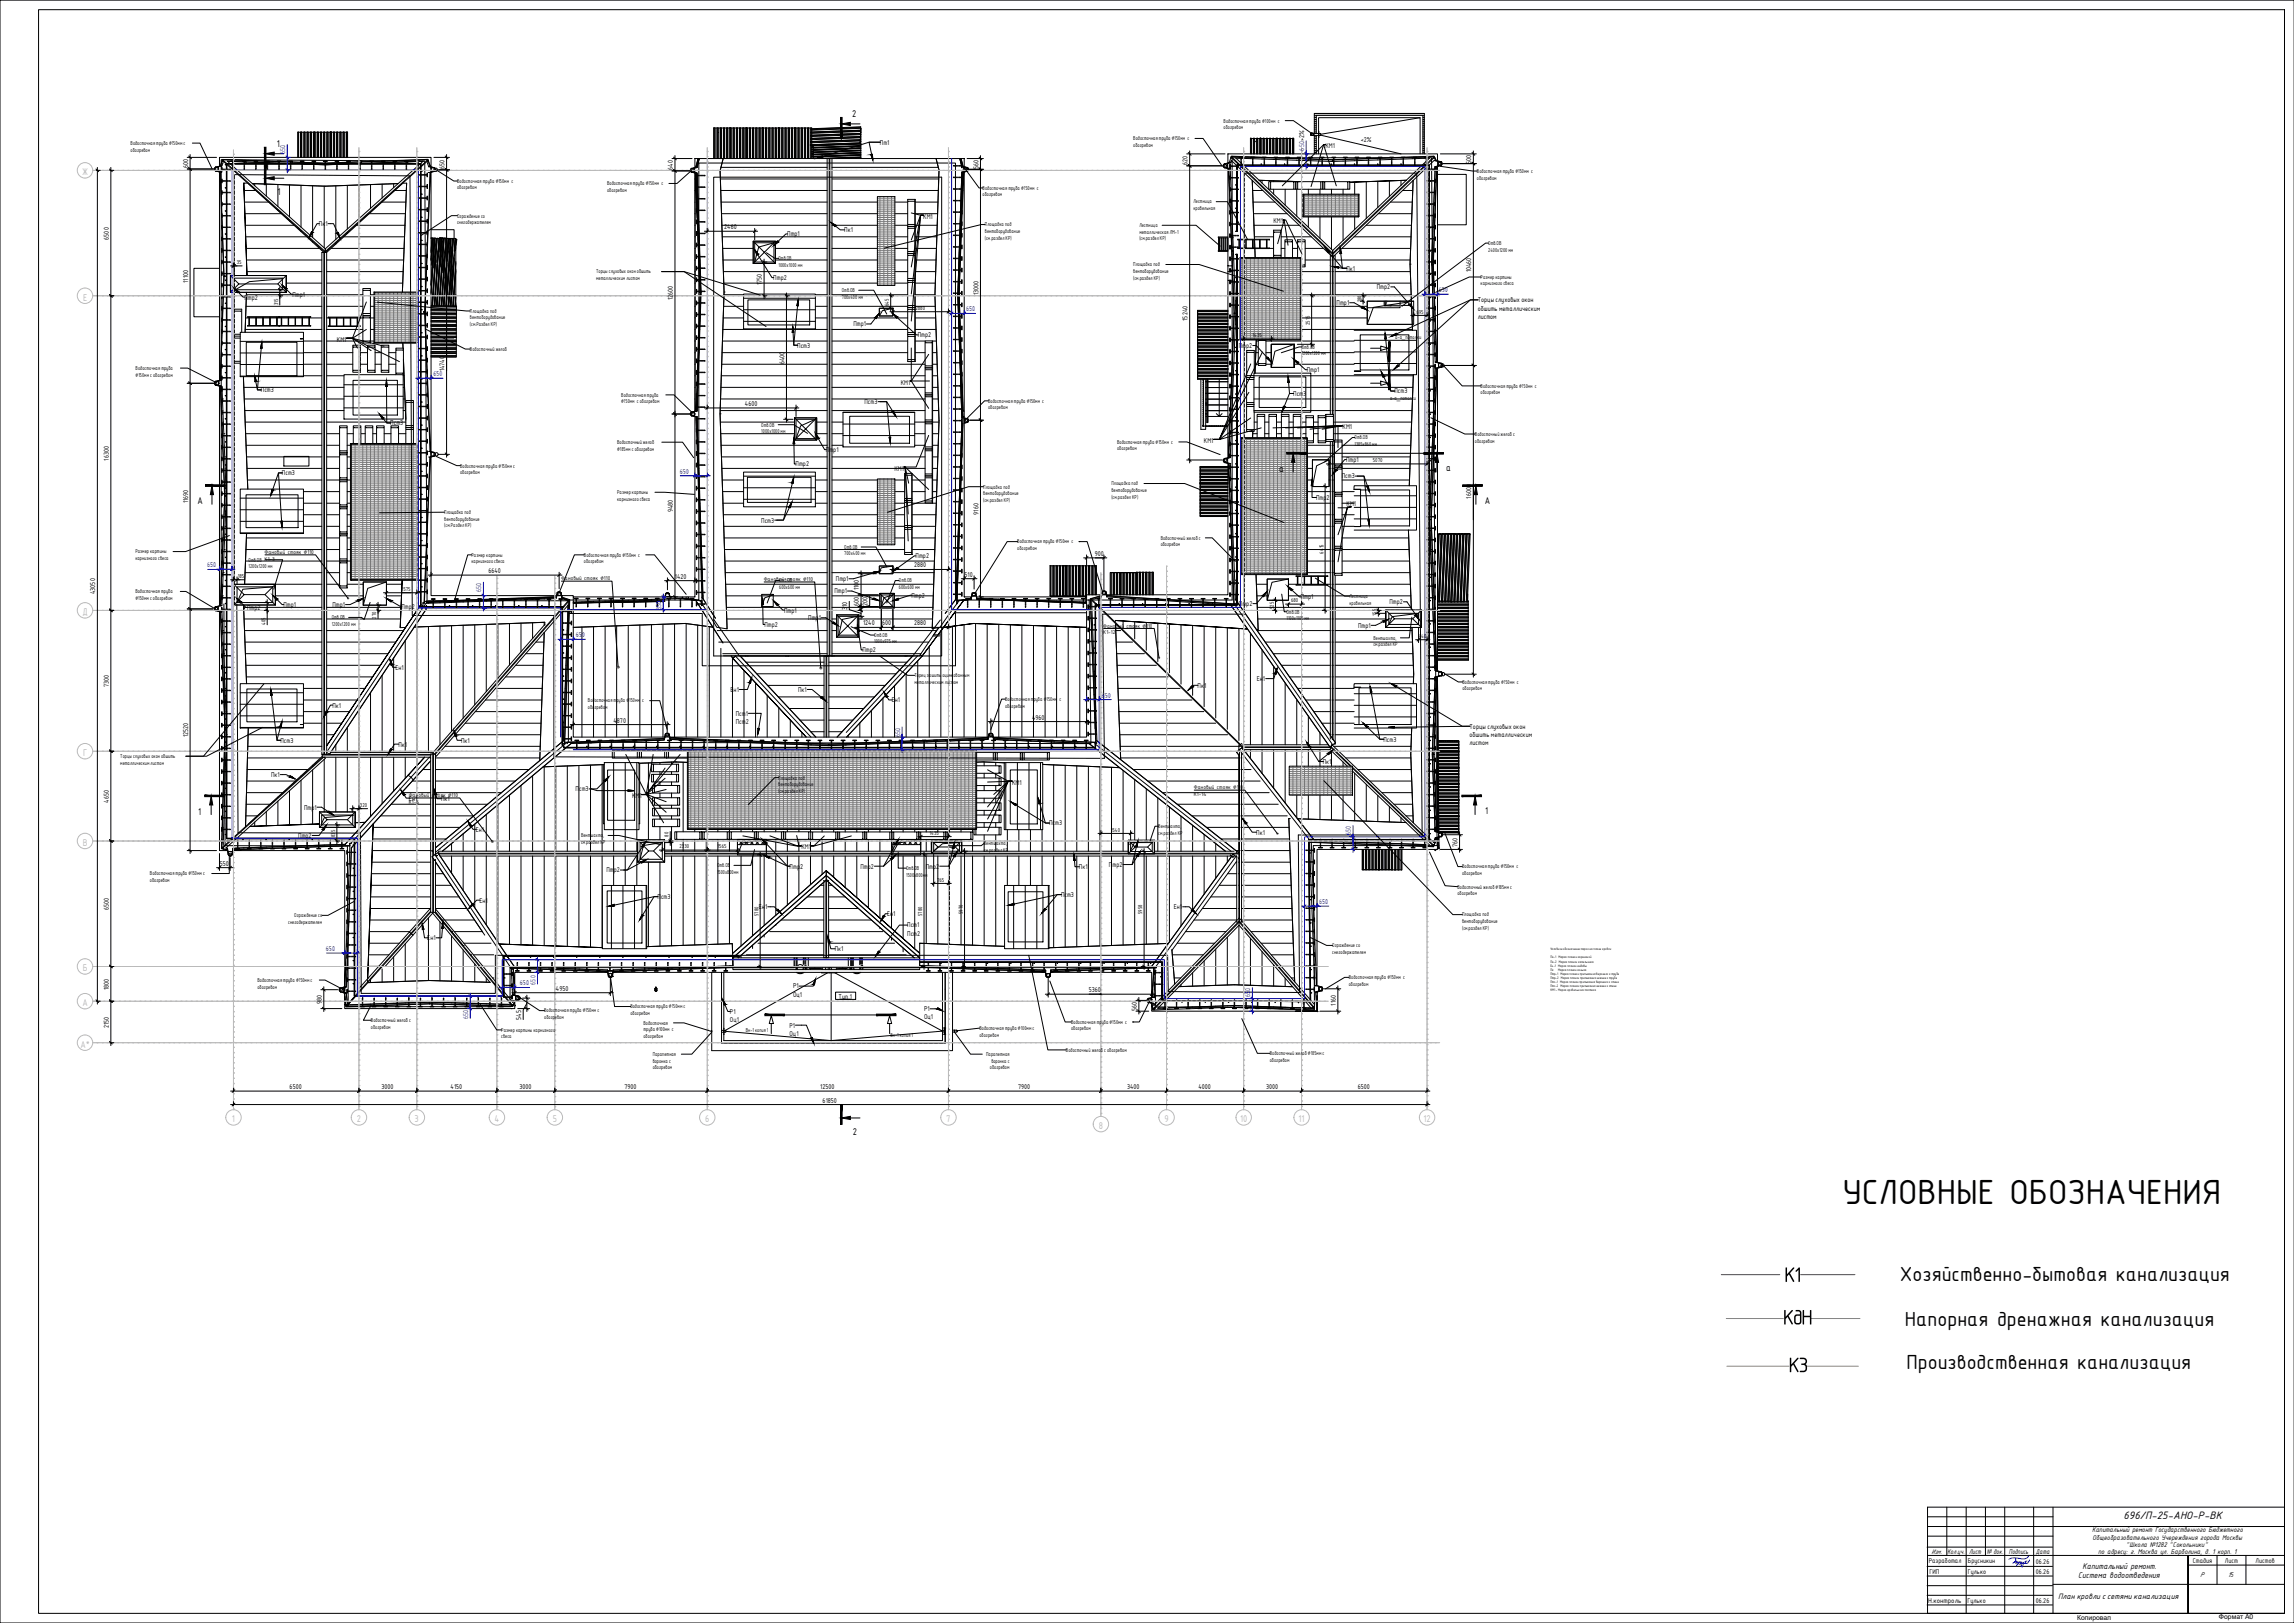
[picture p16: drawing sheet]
<svg xmlns="http://www.w3.org/2000/svg" width="1189mm" height="841mm" viewBox="0 0 1189 841" stroke-linecap="round" stroke-linejoin="round" font-family="sans-serif">
<defs><g id="words">
<text font-size="19.5" x="955" y="624">УСЛОВНЫЕ ОБОЗНАЧЕНИЯ</text>
<g font-size="11.7">
<text x="925" y="664">К1</text>
<text x="924" y="686">КдН</text>
<text x="927" y="711">К3</text>
</g>
<g font-size="11.4">
<text x="985" y="664">Хозяйственно-бытовая канализация</text>
<text x="987" y="687">Напорная дренажная канализация</text>
<text x="988" y="709">Производственная канализация</text>
</g>
<text font-size="6" x="1101" y="787">696/П-25-АНО-Р-ВК</text>
<g font-size="4.9">
<text x="442" y="61">2</text>
<text x="143" y="76">1</text>
<text x="144" y="101">1</text>
<text x="663" y="245">а</text>
<text x="749" y="244">а</text>
<text x="102" y="261">А</text>
<text x="769" y="261">А</text>
<text x="103" y="422">1</text>
<text x="770" y="422">1</text>
<text x="442" y="588">2</text>
</g>
<g font-size="4.9" fill="#bababa">
<text x="43" y="91">Ж</text>
<text x="43" y="156">Е</text>
<text x="43" y="319">Д</text>
<text x="43" y="392">Г</text>
<text x="43" y="438">В</text>
<text x="43" y="503">Б</text>
<text x="43" y="521">А</text>
<text x="42" y="543">А*</text>
<text x="120" y="581">1</text>
<text x="185" y="581">2</text>
<text x="215" y="581">3</text>
<text x="256" y="581">4</text>
<text x="286" y="581">5</text>
<text x="365" y="581">6</text>
<text x="490" y="581">7</text>
<text x="603" y="581">9</text>
<text x="643" y="581">10</text>
<text x="673" y="581">11</text>
<text x="738" y="581">12</text>
<text x="569" y="585">8</text>
</g>
<g font-size="4.7">
<text x="1079" y="813">Капитальный ремонт.</text>
<text x="1077" y="818">Система водоотведения</text>
</g>
<g font-size="3.9">
<text x="1084" y="794">Капитальный ремонт Государственного Бюджетного</text>
<text x="1084" y="798">Общеобразовательного Учереждения города Москвы</text>
<text x="1102" y="802">&quot;Школа №1282 &quot;Сокольники&quot;</text>
<text x="1001" y="805">Изм.</text>
<text x="1009" y="805">Колуч.</text>
<text x="1014" y="804">.</text>
<text x="1020" y="805">Лист</text>
<text x="1030" y="805">№ док.</text>
<text x="1041" y="805">Подпись</text>
<text x="1055" y="805">Дата</text>
<text x="1087" y="805">по адресу: г. Москва ул. Барболина, д. 1 корп. 1</text>
<text x="1136" y="810">Стадия</text>
<text x="1153" y="810">Лист</text>
<text x="1169" y="810">Листов</text>
<text x="1000" y="810">Разработал</text>
<text x="1000" y="815">ГИП</text>
<text x="1020" y="816">Гулько</text>
<text x="1020" y="810">Брусникин</text>
<text x="1055" y="815">06.26</text>
<text x="1055" y="810">06.26</text>
<text x="1140" y="817">Р</text>
<text x="1155" y="817">15</text>
<text x="999" y="831">Н.контроль</text>
<text x="1020" y="831">Гулько</text>
<text x="1055" y="830">06.26</text>
<text x="1067" y="829">План кровли с сетями канализация</text>
</g>
<g font-size="3.5">
<text x="456" y="75">Пт1</text>
<text x="687" y="77">КМ1</text>
<text x="705" y="73">&lt;2%</text>
<text x="97" y="87" transform="rotate(-90 97 87)">600</text>
<text x="230" y="87" transform="rotate(-90 230 87)">650</text>
<text x="349" y="88" transform="rotate(-90 349 88)">640</text>
<text x="507" y="88" transform="rotate(-90 507 88)">560</text>
<text x="615" y="85" transform="rotate(-90 615 85)">620</text>
<text x="763" y="85" transform="rotate(-90 763 85)">500</text>
<text x="478" y="113">КМ1</text>
<text x="165" y="117">Пк1</text>
<text x="375" y="119">2460</text>
<text x="660" y="116">КМ1</text>
<text x="56" y="124" transform="rotate(-90 56 124)">6500</text>
<text x="408" y="122">Птр1</text>
<text x="438" y="120">Пк1</text>
<text x="698" y="140">Пк1</text>
<text x="763" y="141" transform="rotate(-90 763 141)">10460</text>
<text x="97" y="147" transform="rotate(-90 97 147)">11100</text>
<text x="395" y="148" transform="rotate(-90 395 148)">1750</text>
<text x="401" y="145">Птр2</text>
<text x="714" y="150">Птр2</text>
<text x="127" y="155">Птр2</text>
<text x="152" y="154">Птр1</text>
<text x="349" y="155" transform="rotate(-90 349 155)">12600</text>
<text x="507" y="153" transform="rotate(-90 507 153)">13000</text>
<text x="693" y="158">Птр1</text>
<text x="766" y="157">Торцы слуховых окон</text>
<text x="766" y="161">обшить металлическим</text>
<text x="615" y="166" transform="rotate(-90 615 166)">15240</text>
<text x="766" y="165">листом</text>
<text x="442" y="169">Птр1</text>
<text x="175" y="177">КМ1</text>
<text x="476" y="175">Птр2</text>
<text x="413" y="180">Пст3</text>
<text x="642" y="180">Птр2</text>
<text x="407" y="189" transform="rotate(-90 407 189)">6400</text>
<text x="230" y="192" transform="rotate(-90 230 192)">14740</text>
<text x="677" y="193">Птр1</text>
<text x="135" y="203">Пст3</text>
<text x="467" y="199">КМ1</text>
<text x="723" y="204">Пст3</text>
<text x="448" y="209">Пст3</text>
<text x="670" y="205">Пст3</text>
<text x="386" y="210">4600</text>
<text x="202" y="220">Пст3</text>
<text x="696" y="222">КМ1</text>
<text x="624" y="230">КМ1</text>
<text x="56" y="239" transform="rotate(-90 56 239)">16300</text>
<text x="428" y="234">Птр1</text>
<text x="698" y="239">Птр1</text>
<text x="412" y="242">Птр2</text>
<text x="464" y="244">КМ1</text>
<text x="146" y="246">Пст3</text>
<text x="695" y="248">Пст3</text>
<text x="97" y="261" transform="rotate(-90 97 261)">11690</text>
<text x="682" y="259">Птр2</text>
<text x="698" y="262">КМ1</text>
<text x="763" y="258" transform="rotate(-90 763 258)">16000</text>
<text x="349" y="265" transform="rotate(-90 349 265)">9480</text>
<text x="507" y="267" transform="rotate(-90 507 267)">9160</text>
<text x="395" y="271">Пст3</text>
<text x="567" y="288">900</text>
<text x="475" y="289">Птр2</text>
<text x="253" y="297">6640</text>
<text x="350" y="300">1420</text>
<text x="474" y="294">2880</text>
<text x="500" y="299">510</text>
<text x="433" y="301">Птр1</text>
<text x="445" y="306" transform="rotate(-90 445 306)">1100</text>
<text x="49" y="308" transform="rotate(-90 49 308)">43050</text>
<text x="432" y="308">Птр1</text>
<text x="472" y="310">Птр2</text>
<text x="674" y="311">Птр1</text>
<text x="128" y="316">Птр2</text>
<text x="147" y="315">Птр1</text>
<text x="172" y="315">Птр1</text>
<text x="208" y="315">Птр2</text>
<text x="406" y="317">Птр1</text>
<text x="439" y="316" transform="rotate(-90 439 316)">310</text>
<text x="445" y="314" transform="rotate(-90 445 314)">600</text>
<text x="450" y="314" transform="rotate(-90 450 314)">200</text>
<text x="642" y="314">Птр2</text>
<text x="720" y="313">Птр2</text>
<text x="419" y="321">Птр1</text>
<text x="396" y="325">Птр2</text>
<text x="447" y="324">1240</text>
<text x="457" y="324">600</text>
<text x="474" y="324">2880</text>
<text x="704" y="325">Птр1</text>
<text x="447" y="338">Птр2</text>
<text x="205" y="347">Ен1</text>
<text x="651" y="353">Ен1</text>
<text x="56" y="356" transform="rotate(-90 56 356)">7300</text>
<text x="379" y="359">Ен1</text>
<text x="414" y="359">Пк1</text>
<text x="621" y="356">Пк1</text>
<text x="462" y="364">Ен1</text>
<text x="172" y="367">Пк1</text>
<text x="381" y="371">Пст1</text>
<text x="318" y="374">4870</text>
<text x="381" y="375">Пст2</text>
<text x="535" y="373">4960</text>
<text x="762" y="378">Торцы слуховых окон</text>
<text x="97" y="382" transform="rotate(-90 97 382)">12520</text>
<text x="762" y="382">обшить металлическим</text>
<text x="145" y="385">Пст3</text>
<text x="206" y="387">Пк1</text>
<text x="239" y="385">Пк1</text>
<text x="717" y="384">Пст3</text>
<text x="762" y="386">листом</text>
<text x="686" y="396">Пк1</text>
<text x="141" y="403">Пк1</text>
<text x="525" y="407">КМ1</text>
<text x="298" y="410">Пст3</text>
<text x="328" y="414">КМ1</text>
<text x="56" y="416" transform="rotate(-90 56 416)">4650</text>
<text x="158" y="420">Птр1</text>
<text x="212" y="415">Ен1</text>
<text x="229" y="415">Пк1</text>
<text x="247" y="431">Ен1</text>
<text x="544" y="428">Пст3</text>
<text x="155" y="434">Птр2</text>
<text x="651" y="433">Пк1</text>
<text x="415" y="440">КМ1</text>
<text x="755" y="439" transform="rotate(-90 755 439)">760</text>
<text x="114" y="449">550</text>
<text x="575" y="449">Птр2</text>
<text x="314" y="452">Птр2</text>
<text x="409" y="450">Птр2</text>
<text x="446" y="450">Птр2</text>
<text x="480" y="450">Птр2</text>
<text x="559" y="450">Пк1</text>
<text x="248" y="468">Ен1</text>
<text x="341" y="466">Пст3</text>
<text x="550" y="465">Пст3</text>
<text x="56" y="472" transform="rotate(-90 56 472)">6500</text>
<text x="393" y="471">Ен1</text>
<text x="608" y="471">Ен1</text>
<text x="460" y="475">Ен1</text>
<text x="470" y="481">Пст1</text>
<text x="470" y="485">Пст2</text>
<text x="221" y="487">Ен1</text>
<text x="433" y="493">Пк1</text>
<text x="56" y="513" transform="rotate(-90 56 513)">1800</text>
<text x="288" y="513">4950</text>
<text x="411" y="512">Р1</text>
<text x="564" y="514">5360</text>
<text x="167" y="520" transform="rotate(-90 167 520)">980</text>
<text x="411" y="516">Оц1</text>
<text x="435" y="518">Тип 1</text>
<text x="692" y="521" transform="rotate(-90 692 521)">1160</text>
<text x="378" y="525">Р1</text>
<text x="479" y="524">Р1</text>
<text x="589" y="524" transform="rotate(-90 589 524)">560</text>
<text x="56" y="533" transform="rotate(-90 56 533)">2150</text>
<text x="270" y="529" transform="rotate(-90 270 529)">545</text>
<text x="378" y="530">Оц1</text>
<text x="409" y="532">Р1</text>
<text x="479" y="528">Оц1</text>
<text x="409" y="537">Оц1</text>
<text x="150" y="564">6500</text>
<text x="198" y="564">3000</text>
<text x="234" y="564">4150</text>
<text x="269" y="564">3000</text>
<text x="324" y="564">7900</text>
<text x="425" y="564">12500</text>
<text x="528" y="564">7900</text>
<text x="584" y="564">3400</text>
<text x="621" y="564">4000</text>
<text x="656" y="564">3000</text>
<text x="704" y="564">6500</text>
<text x="426" y="571">61850</text>
<text x="1076" y="840">Копировал</text>
<text x="1150" y="839">Формат А0</text>
</g>
<g font-size="3.5" fill="#00d">
<text x="148" y="80" transform="rotate(-90 148 80)">650</text>
<text x="676" y="78" transform="rotate(-90 676 78)">650&gt;2%</text>
<text x="746" y="151">650</text>
<text x="501" y="161">650</text>
<text x="225" y="195">650</text>
<text x="352" y="245">650</text>
<text x="107" y="294">650</text>
<text x="249" y="307" transform="rotate(-90 249 307)">650</text>
<text x="343" y="316" transform="rotate(-90 343 316)">650</text>
<text x="298" y="330">650</text>
<text x="571" y="361">650</text>
<text x="466" y="382" transform="rotate(-90 466 382)">650</text>
<text x="700" y="433" transform="rotate(-90 700 433)">650</text>
<text x="684" y="468">650</text>
<text x="169" y="493">650</text>
<text x="269" y="511">650</text>
<text x="277" y="510" transform="rotate(-90 277 510)">650</text>
<text x="648" y="517" transform="rotate(-90 648 517)">650</text>
<text x="243" y="528" transform="rotate(-90 243 528)">650</text>
</g>
<g font-size="3.1">
<text x="137" y="287">Фановый стояк ∅110</text>
<text x="291" y="301">Фановый стояк ∅110</text>
<text x="396" y="301">Фановый стояк ∅110</text>
<text x="572" y="325">Фановый стояк ∅110</text>
<text x="572" y="329">К1-12</text>
<text x="212" y="413">Фановый стояк ∅110</text>
<text x="619" y="409">Фановый стояк ∅110</text>
<text x="619" y="412">К1-14</text>
<text x="212" y="416">К1-6</text>
</g>
<g font-size="2.8">
<text x="634" y="63">Водосточная труба ⌀100мм с</text>
<text x="634" y="67">обогревом</text>
<text x="68" y="75">Водосточная труба ⌀150мм с</text>
<text x="587" y="73">Водосточная труба ⌀150мм с</text>
<text x="587" y="76">обогревом</text>
<text x="68" y="79">обогревом</text>
<text x="765" y="90">Водосточная труба ⌀150мм с</text>
<text x="237" y="95">Водосточная труба ⌀150мм с</text>
<text x="765" y="93">обогревом</text>
<text x="237" y="98">обогревом</text>
<text x="315" y="96">Водосточная труба ⌀150мм с</text>
<text x="315" y="99">обогревом</text>
<text x="509" y="98">Водосточная труба ⌀150мм с</text>
<text x="509" y="102">обогревом</text>
<text x="618" y="105">Лестница</text>
<text x="237" y="113">Ограждение со</text>
<text x="618" y="109">кровельная</text>
<text x="237" y="116">снегодержателем</text>
<text x="510" y="117">Площадка под</text>
<text x="590" y="118">Лестница</text>
<text x="510" y="121">вентоборудование</text>
<text x="510" y="124">(см.раздел КР)</text>
<text x="590" y="121">металлическая ЛМ-1</text>
<text x="590" y="125">(см.раздел КР)</text>
<text x="771" y="127">Отв.ОВ</text>
<text x="771" y="130">2400х1200 мм</text>
<text x="123" y="137">35</text>
<text x="403" y="135">Отв.ОВ</text>
<text x="309" y="142">Торцы слуховых окон обшить</text>
<text x="403" y="138">1000х1000 мм</text>
<text x="587" y="138">Площадка под</text>
<text x="587" y="141">вентоборудование</text>
<text x="309" y="145">металлическим листом</text>
<text x="587" y="145">(см.раздел КР)</text>
<text x="767" y="145">Размер картины</text>
<text x="767" y="148">карнизного свеса</text>
<text x="436" y="151">Отв.ОВ</text>
<text x="436" y="155">700х400 мм</text>
<text x="144" y="158" transform="rotate(-90 144 158)">315</text>
<text x="461" y="159" transform="rotate(-90 461 159)">645</text>
<text x="474" y="161">2880</text>
<text x="706" y="157" transform="rotate(-90 706 157)">280</text>
<text x="244" y="162">Площадка под</text>
<text x="244" y="166">вентоборудование</text>
<text x="734" y="163">695</text>
<text x="244" y="169">(см.Раздел КР)</text>
<text x="679" y="168" transform="rotate(-90 679 168)">2515</text>
<text x="649" y="175">1435</text>
<text x="723" y="176">а-а_потолки</text>
<text x="244" y="182">Водосточный желоб</text>
<text x="675" y="181">Отв.ОВ</text>
<text x="675" y="184">1200х1200 мм</text>
<text x="70" y="192">Водосточная труба</text>
<text x="70" y="195">⌀150мм с обогревом</text>
<text x="767" y="201">Водосточная труба ⌀150мм с</text>
<text x="322" y="206">Водосточная труба</text>
<text x="322" y="209">⌀150мм с обогревом</text>
<text x="512" y="209">Водосточная труба ⌀150мм с</text>
<text x="720" y="207">а-а_потолки</text>
<text x="767" y="204">обогревом</text>
<text x="512" y="212">обогревом</text>
<text x="395" y="221">Отв.ОВ</text>
<text x="395" y="224">1000х1000 мм</text>
<text x="702" y="228">Отв.ОВ</text>
<text x="764" y="226">Водосточный желоб с</text>
<text x="320" y="230">Водосточный желоб</text>
<text x="320" y="233">⌀185мм с обогревом</text>
<text x="579" y="230">Водосточная труба ⌀150мм с</text>
<text x="579" y="233">обогревом</text>
<text x="702" y="231">1385х860 мм</text>
<text x="764" y="229">обогревом</text>
<text x="711" y="239">5070</text>
<text x="238" y="242">Водосточная труба ⌀150мм с</text>
<text x="238" y="246">обогревом</text>
<text x="576" y="252">Площадка под</text>
<text x="320" y="256">Размер картины</text>
<text x="510" y="253">Площадка под</text>
<text x="510" y="257">вентоборудование</text>
<text x="576" y="255">вентоборудование</text>
<text x="320" y="259">карнизного свеса</text>
<text x="510" y="260">(см.раздел КР)</text>
<text x="576" y="258">(см.раздел КР)</text>
<text x="230" y="266">Площадка под</text>
<text x="230" y="270">вентоборудование</text>
<text x="230" y="273">(см.Раздел КР)</text>
<text x="527" y="282">Водосточная труба ⌀150мм с</text>
<text x="602" y="280">Водосточный желоб с</text>
<text x="70" y="287">Размер картины</text>
<text x="438" y="284">Отв.ОВ</text>
<text x="438" y="288">700х400 мм</text>
<text x="527" y="285">обогревом</text>
<text x="602" y="283">обогревом</text>
<text x="686" y="287" transform="rotate(-90 686 287)">6415</text>
<text x="70" y="290">карнизного свеса</text>
<text x="129" y="291">Отв.ОВ К1-3</text>
<text x="244" y="288">Размер картины</text>
<text x="244" y="292">карнизного свеса</text>
<text x="303" y="288">Водосточная труба ⌀150мм с</text>
<text x="303" y="292">обогревом</text>
<text x="123" y="300">185</text>
<text x="129" y="294">1200х1200 мм</text>
<text x="404" y="302">Отв.ОВ</text>
<text x="404" y="305">600х600 мм</text>
<text x="466" y="302">Отв.ОВ</text>
<text x="466" y="305">600х600 мм</text>
<text x="70" y="307">Водосточная труба</text>
<text x="70" y="311">⌀150мм с обогревом</text>
<text x="208" y="306">1575</text>
<text x="699" y="310">Лестница</text>
<text x="660" y="316" transform="rotate(-90 660 316)">525</text>
<text x="667" y="318">Отв.ОВ</text>
<text x="669" y="312">680</text>
<text x="699" y="313">кровельная</text>
<text x="138" y="324" transform="rotate(-90 138 324)">405</text>
<text x="172" y="321">Отв.ОВ</text>
<text x="195" y="321" transform="rotate(-90 195 321)">270</text>
<text x="667" y="321">1100х1100 мм</text>
<text x="713" y="319" transform="rotate(-90 713 319)">155</text>
<text x="172" y="324">1200х1200 мм</text>
<text x="453" y="330">Отв.ОВ</text>
<text x="453" y="333">1000х975 мм</text>
<text x="712" y="331">Вентшахта,</text>
<text x="712" y="335">см.раздел КР</text>
<text x="735" y="331">440</text>
<text x="474" y="351">Торец зашить оцинкованным</text>
<text x="474" y="354">металлическим листом</text>
<text x="758" y="354">Водосточная труба ⌀150мм с</text>
<text x="758" y="358">обогревом</text>
<text x="305" y="364">Водосточная труба ⌀150мм с</text>
<text x="521" y="363">Водосточная труба ⌀150мм с</text>
<text x="305" y="367">обогревом</text>
<text x="521" y="367">обогревом</text>
<text x="62" y="393">Торцы слуховых окон обшить</text>
<text x="62" y="396">металлическим листом</text>
<text x="403" y="404">Площадка под</text>
<text x="403" y="407">вентоборудование</text>
<text x="403" y="411">(см.раздел КР)</text>
<text x="187" y="418">320</text>
<text x="576" y="431">1540</text>
<text x="600" y="429">Вентшахта,</text>
<text x="174" y="434" transform="rotate(-90 174 434)">835</text>
<text x="301" y="434">Вентшахта,</text>
<text x="301" y="437">см.раздел КР</text>
<text x="346" y="434" transform="rotate(-90 346 434)">80</text>
<text x="482" y="433">1435</text>
<text x="600" y="433">см.раздел КР</text>
<text x="352" y="440">2330</text>
<text x="372" y="440">1565</text>
<text x="510" y="438">Вентшахта,</text>
<text x="510" y="441">см.раздел КР</text>
<text x="372" y="449">Отв.ОВ</text>
<text x="758" y="450">Водосточная труба ⌀150мм с</text>
<text x="78" y="454">Водосточная труба ⌀150мм с</text>
<text x="372" y="453">1500х800мм</text>
<text x="470" y="451">Отв.ОВ</text>
<text x="470" y="454">1500х800мм</text>
<text x="758" y="453">обогревом</text>
<text x="78" y="457">обогревом</text>
<text x="486" y="457">765</text>
<text x="755" y="460">Водосточный желоб ⌀185мм с</text>
<text x="755" y="464">обогревом</text>
<text x="499" y="474" transform="rotate(-90 499 474)">5970</text>
<text x="592" y="474" transform="rotate(-90 592 474)">5958</text>
<text x="149" y="479">снегодержателем</text>
<text x="153" y="475">Ограждение со</text>
<text x="393" y="475" transform="rotate(-90 393 475)">5780</text>
<text x="478" y="475" transform="rotate(-90 478 475)">5780</text>
<text x="758" y="475">Площадка под</text>
<text x="758" y="478">вентоборудование</text>
<text x="758" y="482">(см.раздел КР)</text>
<text x="690" y="491">Ограждение со</text>
<text x="690" y="494">снегодержателем</text>
<text x="133" y="509">Водосточная труба ⌀150мм с</text>
<text x="699" y="507">Водосточная труба ⌀150мм с</text>
<text x="133" y="512">обогревом</text>
<text x="699" y="511">обогревом</text>
<text x="282" y="525">Водосточная труба ⌀150мм с</text>
<text x="327" y="523">Водосточная труба ⌀150мм с</text>
<text x="327" y="526">обогревом</text>
<text x="192" y="530">Водосточный желоб с</text>
<text x="192" y="533">обогревом</text>
<text x="282" y="528">обогревом</text>
<text x="333" y="531">Водосточная</text>
<text x="508" y="534">Водосточная труба ⌀100мм с</text>
<text x="555" y="531">Водосточная труба ⌀150мм с</text>
<text x="555" y="534">обогревом</text>
<text x="260" y="535">Размер картины карнизного</text>
<text x="260" y="538">свеса</text>
<text x="333" y="534">труба ⌀100мм с</text>
<text x="333" y="538">обогревом</text>
<text x="386" y="535">Вн-1 копия 1</text>
<text x="461" y="537">Вн-1 копия 1</text>
<text x="508" y="537">обогревом</text>
<text x="552" y="545">Водосточный желоб с обогревом</text>
<text x="338" y="547">Парапетная</text>
<text x="338" y="551">воронка с</text>
<text x="511" y="547">Парапетная</text>
<text x="514" y="551">воронка с</text>
<text x="658" y="547">Водосточный желоб ⌀185мм с</text>
<text x="658" y="550">обогревом</text>
<text x="338" y="554">обогревом</text>
<text x="513" y="554">обогревом</text>
</g>
<g font-size="1.7">
<text x="803" y="492">Условное обозначение марок на плане кровли:</text>
<text x="803" y="497">Пк-1 Марка планки карнизной</text>
<text x="803" y="499">Пк-2 Марка планки капельника</text>
<text x="803" y="501">Ен-1 Марка планки ендовы</text>
<text x="803" y="503">Пк</text>
<text x="807" y="503">Марка планки конька</text>
<text x="803" y="505">Птр-1 Марка планки примыкания верхнего к трубе</text>
<text x="803" y="507">Птр-2 Марка планки примыкания нежнее к трубе</text>
<text x="803" y="509">Птс-1 Марка планки примыкания верхнего к стене</text>
<text x="803" y="512">Птс-2 Марка планки примыкания нежнее к стене</text>
<text x="803" y="514">КМ1 - Марка кровельного мостика</text>
</g>
</g></defs>
<g fill="#fbfbf4" stroke="#fbfbf4" stroke-width=".52">
<path d="M447 496v4zM447 496v4z"/>
<path d="M446 496l1 4v-4zM446 496l1 4h-1z"/>
<path d="M446 500h1zM446 500h1z"/>
<path d="M446 496v4zM446 496v4z"/>
<path d="M419 496l21 5v-5zM419 496l21 5h-21z"/>
<path d="M413 496v5zM413 496v5z"/>
<path d="M412 496l1 5v-5zM412 496l1 5h-1z"/>
<path d="M412 501h1zM412 501h1z"/>
<path d="M412 501h1zM412 501h1z"/>
<path d="M412 496v5zM412 496v5z"/>
<path d="M380 496l32 5v-5zM380 496l32 5h-32z"/>
</g>
<g fill="#fff" stroke="#fff" stroke-width=".52">
<path d="M500 89l-1 1z"/>
<path d="M499 213h1z"/>
<path d="M499 216h1z"/>
<path d="M496 311h1z"/>
<path d="M506 310h57v2z"/>
<path d="M545 503l53-1v1z"/>
<path d="M682 514h1z"/>
<path d="M597 520v2z"/>
<path d="M597 523l41-1 39 1z"/>
<path d="M179 516v3z"/>
<path d="M267 519v1h-1z"/>
<path d="M186 522l37-2 43 2z"/>
<path d="M266 502l49 1h-49z"/>
<path d="M266 504l1 12z"/>
<path d="M266 504h1v12z"/>
<path d="M121 440l60-2v2z"/>
<path d="M680 437l63 2h-63z"/>
<path d="M477 501h3z"/>
<path d="M348 502l32-1v1z"/>
<path d="M291 309h6z"/>
<path d="M293 383h51l-35 1z"/>
<path d="M515 382l53 3z"/>
<path d="M515 382h53v3z"/>
<path d="M574 309h65v4z"/>
<path d="M220 309h68l-53 2z"/>
<path d="M636 161l1 76z"/>
<path d="M636 161h4l-3 76z"/>
<path d="M115 83h105l-52 2z"/>
<path d="M114 85v1z"/>
<path d="M114 85h1l-1 1z"/>
<path d="M638 81h105l-52 2z"/>
<path d="M743 81h2v2z"/>
<path d="M636 84h1z"/>
<path d="M360 213h1z"/>
<path d="M360 216h1z"/>
<path d="M357 310l7 1z"/>
<path d="M357 310h7v1z"/>
<path d="M297 310h57l-48 2z"/>
<path d="M188 302h12z"/>
<path d="M188 311h12v3z"/>
<path d="M657 311h11z"/>
<path d="M709 156h24z"/>
<path d="M462 435h15z"/>
<path d="M498 82l2 5v-5zM498 82l2 5h-1z"/>
<path d="M499 90l1 61zM499 90l1 61h-3z"/>
<path d="M497 151l3 62v-62zM497 151l3 62h-1z"/>
<path d="M499 216l1 93v-93zM499 216l1 93h-4z"/>
<path d="M506 309l57 1v-1zM506 309l57 1h-57z"/>
<path d="M496 309l7 1v-1zM496 309l7 1h-7z"/>
<path d="M496 310l1 1 6-1zM496 310l1 1h-1z"/>
<path d="M506 310l57 2zM561 312h2z"/>
<path d="M545 503h53zM545 503l53 1z"/>
<path d="M597 504v13l1-13zM597 504v13z"/>
<path d="M682 514l1 9v-9zM682 514l1 9h-2z"/>
<path d="M597 522v1zM597 522v1z"/>
<path d="M681 523h2zM681 523h2z"/>
<path d="M597 523h84zM597 523h84z"/>
<path d="M597 523l86 1v-1zM597 523l86 1h-86z"/>
<path d="M266 520l1 2v-2zM266 520l1 2h-1z"/>
<path d="M179 519v3zM179 519v3z"/>
<path d="M186 522h81zM179 522h88z"/>
<path d="M179 522l88 1v-1zM179 522l88 1h-88z"/>
<path d="M266 503l49 1zM266 503l49 1z"/>
<path d="M121 440h60zM121 440l60 1z"/>
<path d="M179 441v73zM179 441h2l-2 73z"/>
<path d="M745 434v3zM745 434v3h-1z"/>
<path d="M744 437l1 2v-2zM744 437l1 2h-2z"/>
<path d="M680 439l65 1v-1zM680 439l65 1h-65z"/>
<path d="M680 440l3 71v-71zM680 440l3 71z"/>
<path d="M477 501l34 1zM477 501l34 1h-34z"/>
<path d="M348 502l192 1-29-1zM318 503l30-1 192 1z"/>
<path d="M318 503l224 1zM318 503l224 1z"/>
<path d="M318 504h224zM318 504h224z"/>
<path d="M114 317l3 60-3-60zM114 317l3 60h-3z"/>
<path d="M114 377l1 63 2-63zM114 377l1 63h-1z"/>
<path d="M114 440h4zM114 440h4h-4z"/>
<path d="M114 440l4 1zM114 440l4 1z"/>
<path d="M745 351v40zM745 351v40h-2z"/>
<path d="M743 391l2 40v-40zM743 391l2 40z"/>
<path d="M347 382h165zM347 382h165z"/>
<path d="M347 382h165zM347 382h165z"/>
<path d="M347 382l83 4 82-4zM347 382l83 4z"/>
<path d="M291 309h6zM291 309h6h-6z"/>
<path d="M291 309l6 2v-2zM291 309l6 2z"/>
<path d="M295 311l2 71v-71zM295 311l2 71h-4z"/>
<path d="M293 382l51 1v-1zM293 382l51 1h-51z"/>
<path d="M293 383v1h16zM293 384h16l-16 1z"/>
<path d="M563 308l8 1v-1zM563 308l8 1h-8z"/>
<path d="M563 309l2 1 6-1zM563 309l2 1h-2z"/>
<path d="M563 310l5 72-3-72zM563 310l5 72h-5z"/>
<path d="M515 382h53zM515 382h53h-53z"/>
<path d="M745 191v78zM745 191v78h-3z"/>
<path d="M742 269l3 79v-79zM742 269l3 79z"/>
<path d="M114 200l2 57-2-57zM114 200l2 57h-2z"/>
<path d="M114 257v57l2-57zM114 257v57z"/>
<path d="M636 240l3 68zM636 240l3 68h-3z"/>
<path d="M574 308l65 1v-1zM574 308l65 1h-65z"/>
<path d="M574 309l65 4zM637 313h2z"/>
<path d="M223 237v72v-72zM223 237v72h-3z"/>
<path d="M220 309h68zM220 309h68h-68z"/>
<path d="M220 309v2h15zM220 311h15l-15 1z"/>
<path d="M636 145l4 16-1-16zM636 145l4 16h-4z"/>
<path d="M223 89v73zM223 89v73h-3z"/>
<path d="M220 162l3 72v-72zM220 162l3 72z"/>
<path d="M114 89l2 54zM114 89l2 54h-2z"/>
<path d="M114 143v54l2-54zM114 143v54z"/>
<path d="M745 86v51zM745 86v51h-2z"/>
<path d="M743 137l2 51v-51zM743 137l2 51z"/>
<path d="M636 87l3 51zM636 87l3 51h-3z"/>
<path d="M114 82l109 1v-1zM114 82l109 1h-109z"/>
<path d="M114 83h108zM114 83h106z"/>
<path d="M114 83l1 2v-2zM114 83l1 2h-1z"/>
<path d="M222 83l1 3v-3zM222 83l1 3z"/>
<path d="M636 80l109 1v-1zM636 80l109 1h-109z"/>
<path d="M638 81h107zM638 81h107z"/>
<path d="M636 81h2zM636 81h2z"/>
<path d="M743 81l1 2h1zM744 83h1z"/>
<path d="M636 81l1 3 1-3zM636 81l1 3h-1z"/>
<path d="M636 84h1zM636 84h1z"/>
<path d="M360 82l1 5 1-5zM360 82l1 5h-1z"/>
<path d="M360 90l3 61zM360 90l3 61h-3z"/>
<path d="M360 151l1 62 2-62zM360 151l1 62h-1z"/>
<path d="M360 216l4 93-3-93zM360 216l4 93h-4z"/>
<path d="M297 309l57 1v-1zM297 309l57 1h-57z"/>
<path d="M357 309l7 1v-1zM357 309l7 1h-7z"/>
<path d="M297 310v2h9zM297 312h9z"/>
<path d="M659 178l12 12v-12zM659 178l12 12h-12z"/>
<path d="M659 190h12zM659 190h12z"/>
<path d="M123 304l18 8v-8zM123 304l18 8h-18z"/>
<path d="M188 302l12 9v-9zM188 302l12 9h-12z"/>
<path d="M188 314h12zM188 311l12 3h-12z"/>
<path d="M167 422l16 5v-5zM167 422l16 5h-16z"/>
<path d="M391 126l10 10v-10zM391 126l10 10h-10z"/>
<path d="M456 160l7 4v-4zM456 160l7 4h-7z"/>
<path d="M413 217l10 10v-10zM413 217l10 10h-10z"/>
<path d="M413 227h3zM413 227h10z"/>
<path d="M456 293l7 4v-4zM456 293l7 4h-7z"/>
<path d="M457 308l6 6v-6zM457 308l6 6h-6z"/>
<path d="M457 314h6zM457 314h3z"/>
<path d="M434 319l10 5v-5zM434 319l10 5h-10z"/>
<path d="M434 324l10 5v-5zM434 324l10 5h-10z"/>
<path d="M395 308l6 6v-6zM395 308l6 6h-6z"/>
<path d="M332 437l11 8v-8zM332 437l11 8h-11z"/>
<path d="M484 437l13 4v-4zM484 437l13 4h-13z"/>
<path d="M680 238l9 14v-14zM680 238l9 14h-9z"/>
<path d="M657 300l11 11v-11zM657 300l11 11h-11z"/>
<path d="M718 156v2zM718 156v2z"/>
<path d="M718 158h3zM718 158h3z"/>
<path d="M721 158h5zM721 158h5z"/>
<path d="M718 156l15 2v-2zM718 156l15 2h-15z"/>
<path d="M726 158h7zM726 158h7z"/>
<path d="M709 156l9 2v-2zM709 156l9 2h-9z"/>
<path d="M709 158l24 10v-10zM709 158l24 10h-24z"/>
<path d="M720 318l15 6v-6zM720 318l15 6h-15zM720 324h15zM720 324h15z"/>
<path d="M462 435l15 8v-8zM462 435l15 8h-15z"/>
<path d="M382 435l15 8v-8zM382 435l15 8h-15z"/>
<path d="M586 437l11 4v-4zM586 437l11 4h-11z"/>
<path d="M121 144l25 6v-6zM121 144l25 6h-25z"/>
</g>
<g fill="none" stroke="#000" stroke-width=".52">
<path d="M625 197v25h-3v-25M412 496v5h-32v-5h97v5M412 496v5M413 496v5M413 496v5h3v-5M417 496v4M417 496v5M418 496v4M419 496v5M440 496v5M441 496v5M442 496v5"/>
<path d="M446 496v5h-16M446 496v4M447 496v5M447 496v4M412 501h.1M412 501h1M418 501h12M490 504v9M490 533v8"/>
</g>
<g fill="none" stroke="#000" stroke-width=".52">
<path d="M625 198h1M626 198h10M625 216h1M625 213h1M625 210h1M625 207h1M625 204h1M625 201h1M626 216h10M626 213h10M626 210h10M626 207h10"/>
<path d="M626 204h10M626 201h10"/>
</g>
<g fill="none" stroke="#000" stroke-width=".52">
<path d="M421 80h.1M421 76h.1M421 77h.1M421 78h.1M421 79h.1M120 84h.1M126 84h.1M126 99h7M132 84h.1M132 95v1M132 98h.1M138 84h.1"/>
<path d="M138 95v7M144 84v1M144 96v11M150 85h.1M150 96v16M156 96v22M162 85h.1M162 96v27M168 85h.1M168 96v32M174 85h.1M174 96v28"/>
<path d="M180 85h.1M180 96v23M186 85h.1M186 96v17M192 85h.1M192 96v12M198 84h.1M198 95v8M204 84h.1M204 95v2M204 99h.1M205 99h6"/>
<path d="M210 84h.1M216 84h.1M360 93h.1M360 99h.1M361 93h.1M361 99h.1M361 87h.1M361 99h1M373 93h56M374 99h55M374 87h55M421 81h.1"/>
<path d="M421 82h.1M431 93h55M431 87h55M431 99h55M499 99h.1M499 93h.1M638 93h.1M638 99h.1M642 82h.1M648 82h.1M649 99h5M654 82h.1"/>
<path d="M654 94v1M660 83h.1M660 94h.1M660 98v3M666 83h.1M666 94h.1M666 98v8M672 83h.1M672 94h.1M672 98v14M678 83h.1M678 98v3"/>
<path d="M684 83h.1M684 98v3M690 84h.1M690 98v3M696 83v1M696 98v3M702 83h.1M702 94v7M708 83h.1M708 94v19M714 83h.1M714 94v14"/>
<path d="M720 83h.1M720 94v8M726 82h.1M726 94v2M727 99h5M732 82h.1M738 82h.1M127 105h12M127 111h19M127 117h25M138 104h.1M144 109h.1"/>
<path d="M150 114v1M156 120h.1M185 117h25M186 115v1M191 111h19M192 110h.1M198 105h12M198 105h.1M360 105h.1M360 111h.1M360 117h.1M361 105h.1"/>
<path d="M361 111h.1M362 105h.1M362 111h.1M362 117h.1M374 105h55M374 111h55M374 117h55M431 105h24M431 111h24M431 117h24M464 105h6M464 111h6"/>
<path d="M464 117h6M474 105h12M474 111h12M474 117h12M498 117h.1M498 111h1M499 105h.1M638 105h.1M638 111h.1M639 117h.1M649 105h12M650 111h17"/>
<path d="M650 117h23M678 112v6M684 112v11M690 112v17M696 112v13M702 112v7M708 117h23M714 111h18M721 105h11M127 123h32M128 129h38M128 135h39"/>
<path d="M162 125v1M168 130v1M169 135h40M172 129h37M174 126h.1M178 123h32M180 121h.1M223 134v1M224 129v-5l-1 10M224 124l-1 6M224 124l-1 7M225 124l-2 23"/>
<path d="M225 124l-2 24M226 131l-2 27M226 129l-2 29M226 124h.1M227 124l-3 34zM227 137l-2 21 2-21M227 132l-2 26 2-21M227 130v-6v8M228 124h.1M229 124l-3 34 3-34M229 124l-2 34M230 124l-3 34 3-33"/>
<path d="M230 124l-2 34M230 133l-1 25 1-24M231 125v-1v2M231 127l-2 31 2-30M231 139l-1 19 1-19M231 124h.1M232 137l-2 21 2-21M232 129l1-5-1 6M232 124l-1 12M232 124v11M233 138l1-14-1 16M233 124l-2 34 3-34"/>
<path d="M234 128l-2 30 2-29M235 124h.1M235 139l-2 19 2-18M236 134l-2 24 1-23M236 124l-1 6M236 124v5M236 124h.1M236 136l-1 22 1-22M236 140l-1 18 1-18M360 123h.1M360 129h.1M360 135h.1"/>
<path d="M362 123h.1M362 129h1M363 135h.1M374 123h55M374 129h16M375 135h15M402 129h27M402 135h27M431 123h24M431 129h24M431 135h24M464 123h6"/>
<path d="M464 129h6M464 135h6M474 123h11M474 129h11M474 135h11M498 135h.1M498 129h.1M498 123h.1M639 123h.1M639 129h.1M639 135h.1M650 123h10"/>
<path d="M658 129h2M664 123h16M664 129h2M670 129h2M676 129h10M676 135h13M690 135h.1M691 135h.1M692 135h39M695 129h36M702 123h29M128 159h39"/>
<path d="M128 153h39M128 141h39M148 147h19M169 147h40M169 153h19M169 159h19M169 141h40M192 153h2M192 159h2M223 152l2-28-2 28M232 143l-1 15 1-15M233 148l2-24-2 34v-9"/>
<path d="M236 153v5v-5M236 157v1M360 141h.1M360 147h.1M360 153h.1M360 159h.1M363 141h.1M363 159h.1M363 147h.1M363 153h.1M375 141h54M375 159h10"/>
<path d="M375 147h54M375 153h10M385 155h38M423 153h6M423 159h6M431 141h24M431 147h24M431 153h39M431 159h39M464 141h6M464 147h6M474 141h11"/>
<path d="M474 147h11M474 159h11M474 153h11M497 153h.1M497 159h.1M497 147h.1M497 141h1M636 141h3M640 141h.1M640 147h.1M640 153h.1M640 159h.1"/>
<path d="M674 141h15M674 147h15M674 153h15M674 159h15M690 141h.1M690 147h.1M690 153h.1M690 159h.1M691 141h.1M691 147h.1M691 153h.1M691 159h.1"/>
<path d="M692 153h39M692 147h39M692 159h17M692 141h39M127 171h40M127 165h2M129 165h4M133 165h3M136 165h4M140 165h3M144 165h2M146 165h3"/>
<path d="M150 165h3M153 165h4M157 165h3M160 165h7M167 177h-42M169 171h19M169 177h19M169 165h2M171 165h3M175 165h3M178 165h4M182 165h3"/>
<path d="M185 165h3M192 165h2M192 171h2M192 177h2M360 165h.1M360 171h.1M360 177h.1M362 177h1M363 171h.1M363 165h.1M374 177h55M375 171h54"/>
<path d="M375 165h10M385 161h38M385 167h38M423 165h6M431 165h39M431 171h39M431 177h39M474 171h11M474 165h11M474 177h5M483 177h2M497 165h1"/>
<path d="M498 171h.1M498 177h.1M640 177h.1M640 171h.1M640 165h.1M651 177h1M656 177h33M674 165h15M674 171h15M690 165h.1M690 171h.1M690 177h.1"/>
<path d="M691 165h.1M691 171h.1M691 177h.1M692 171h40M692 165h17M692 177h10M702 176h32M125 183h32M157 183h10M167 189h-42M167 195h-42M169 183h14"/>
<path d="M169 189h14M169 195h9M178 199h31M187 183h3M187 189h3M194 183h4M194 189h4M202 183h3M202 189h3M209 195h.1M209 189h.1M360 183h.1"/>
<path d="M360 189h.1M360 195h.1M362 195h.1M362 189h.1M362 183h.1M374 195h55M374 189h55M374 183h55M431 183h39M431 189h48M431 195h48M474 183h5"/>
<path d="M483 183h2M483 195h3M483 189h3M498 183h.1M498 189h.1M498 195h1M639 195h.1M639 189h.1M640 183h.1M650 195h39M651 189h1M651 183h1"/>
<path d="M656 183h3M656 189h3M671 183h18M671 189h18M690 183h.1M690 189h.1M690 195h.1M691 183h.1M691 189h.1M691 195h.1M692 183h10M692 189h10"/>
<path d="M692 195h40M702 188h32M702 182h32M744 195h.1M115 201h.1M115 207h.1M115 213h1M116 219h.1M126 201h41M127 207h40M127 213h40M127 219h40"/>
<path d="M169 219h41M169 201h9M169 207h9M169 213h9M178 211h31M178 205h31M209 207h1M209 201h1M209 213h1M360 201h.1M360 207h.1M360 213h.1"/>
<path d="M361 213h.1M361 219h.1M361 207h1M362 201h.1M373 213h56M373 219h39M373 207h56M374 201h55M423 219h6M431 201h48M431 207h48M431 213h48"/>
<path d="M431 219h6M437 220h37M437 214h37M474 219h5M483 213h3M483 207h3M483 201h3M483 219h4M499 201h.1M499 207h.1M499 213h.1M638 219h.1"/>
<path d="M638 213h1M639 207h.1M639 201h.1M650 201h39M650 207h39M650 213h39M650 219h2M655 219h3M662 219h2M668 219h2M674 219h3M681 219h2"/>
<path d="M687 219h.1M690 201h.1M690 207h.1M690 213h.1M691 201h.1M691 207h.1M691 213h.1M691 219h.1M692 207h40M692 219h40M692 201h40M692 213h40"/>
<path d="M743 219h.1M743 213h.1M743 207h.1M743 201h.1M116 225h.1M116 231h.1M116 237h.1M127 225h40M128 231h39M128 237h39M169 225h7M169 231h7"/>
<path d="M169 237h7M180 231h2M180 237h2M180 225h3M187 225h2M193 225h2M199 225h4M207 225h3M361 225h1M362 231h.1M362 237h.1M374 225h38"/>
<path d="M374 231h55M374 237h55M423 225h6M431 237h48M431 225h6M431 231h6M437 226h37M474 225h5M474 231h5M483 225h3M483 231h3M483 237h3"/>
<path d="M637 237h1M638 231h.1M638 225h.1M649 225h3M655 225h3M662 225h2M668 225h2M674 225h3M678 231h11M678 237h11M681 225h2M687 225h.1"/>
<path d="M690 231h.1M690 237h.1M691 231h.1M691 237h.1M691 225h.1M692 225h39M696 231h35M696 237h35M742 237h.1M742 231h.1M743 225h.1M117 243h.1"/>
<path d="M117 249h.1M117 255h.1M125 258h32M128 243h39M128 249h39M157 255h10M169 243h7M169 249h7M169 255h7M180 243h2M180 249h2M180 255h2"/>
<path d="M362 243h.1M362 249h.1M362 255h1M374 243h55M374 249h11M374 255h11M385 247h38M385 253h38M385 259h38M423 249h6M423 255h6M431 249h24"/>
<path d="M431 255h24M431 243h48M464 249h5M464 255h5M473 249h6M473 255h6M483 255h2M483 243h3M483 249h3M638 243h.1M638 249h.1M638 255h.1"/>
<path d="M678 243h2M678 249h2M678 255h11M689 243h.1M689 249h.1M690 243h.1M690 249h.1M690 255h.1M691 243h.1M691 249h.1M691 255h.1M696 249h34"/>
<path d="M696 243h35M696 255h6M702 257h32M741 255h.1M742 249h.1M742 243h.1M116 279h.1M117 273h.1M117 267h.1M117 261h.1M125 264h32M125 270h32"/>
<path d="M125 276h32M128 279h39M157 261h10M157 267h10M157 273h10M169 261h7M169 267h7M169 273h7M169 279h7M180 261h2M180 267h2M180 273h2"/>
<path d="M180 279h2M363 261h.1M363 267h.1M363 273h.1M363 279h.1M375 261h10M375 267h54M375 273h54M375 279h54M423 261h6M431 261h24M431 267h24"/>
<path d="M431 273h24M431 279h24M464 261h5M464 267h5M464 273h5M464 279h5M473 261h12M473 267h12M473 273h12M473 279h12M638 261h.1M639 267h.1"/>
<path d="M639 273h.1M639 279h.1M678 261h11M678 267h11M678 273h11M678 279h11M690 261h.1M690 267h.1M690 273h.1M690 279h.1M691 261h.1M691 267h.1"/>
<path d="M691 273h.1M691 279h.1M696 279h34M696 261h6M696 267h6M696 273h6M702 269h32M702 263h32M741 267h.1M741 273h.1M741 261h.1M741 279h.1"/>
<path d="M116 297h.1M116 291h.1M116 285h.1M127 297h40M127 291h40M127 285h40M169 285h7M169 291h7M169 297h7M180 285h2M180 291h2M180 297h2"/>
<path d="M363 285h1M364 291h.1M364 297h.1M375 285h54M376 291h53M376 297h53M431 297h25M431 291h53M431 285h38M463 297h21M473 285h11M639 285h.1"/>
<path d="M639 291h.1M640 297h.1M678 285h11M678 291h11M678 297h11M690 285h.1M690 291h.1M690 297h.1M691 285h.1M691 291h.1M691 297h.1M696 291h35"/>
<path d="M696 285h34M696 297h35M741 285h.1M742 291h.1M742 297h.1M115 309h.1M115 303h.1M126 315h41M127 303h40M143 309h24M169 303h7M169 309h19"/>
<path d="M169 315h39M180 303h8M200 303h8M200 309h8M222 312v1M228 312h.1M234 312h.1M240 312h.1M246 311v1M252 311v1M258 311h.1M264 311h.1"/>
<path d="M270 311h.1M276 310v1M282 310h.1M288 310h.1M294 311h.1M294 315h.1M302 312h.1M308 312h.1M314 311v1M320 311v1M326 311v1M332 311h.1"/>
<path d="M338 311h.1M344 310v1M356 309v1M364 303h.1M364 309h.1M376 303h53M376 309h53M376 315h53M431 303h53M431 309h25M431 315h25M463 309h21"/>
<path d="M463 315h20M512 310h.1M518 310v1M524 311h.1M530 311h.1M536 311h.1M542 311h.1M548 311v1M554 312h.1M560 312h.1M640 303h.1M640 309h.1"/>
<path d="M651 303h6M651 309h6M652 315h37M668 303h4M668 309h21M673 303h3M676 303h3M680 303h3M683 303h4M687 303h2M690 303h.1M690 309h.1"/>
<path d="M690 315h.1M691 303h.1M691 309h.1M691 315h.1M692 315h39M692 303h39M692 309h39M742 303h.1M742 309h.1M743 315h.1M115 321h.1M115 327h.1"/>
<path d="M116 333h.1M116 339h.1M126 321h41M127 327h40M127 333h40M127 339h40M169 333h36M169 321h39M169 327h40M169 339h32M210 332v58M216 325v65"/>
<path d="M222 325v65M228 324v62M234 324v55M240 324v48M246 324v41M252 324v34M258 323v28M264 323v22M270 323v15M272 339h10M276 323v8M278 333h4"/>
<path d="M282 322v2M293 339h1M294 333h.1M294 327h.1M294 321h.1M302 325v57M308 325v57M314 325v57M320 324v58M326 324v58M332 324v58M338 324v58"/>
<path d="M344 323v59M350 323v59M356 323v59M362 324v58M368 325v57M370 327h1M372 327h57M372 333h57M374 336v46M375 339h54M377 321h52M431 321h3"/>
<path d="M431 327h3M431 339h46M431 333h50M445 321h38M445 327h40M482 335v47M488 327v55M494 325v57M500 324v58M506 323v59M512 323v59M518 324v58"/>
<path d="M524 324v58M530 324v58M536 324v58M542 324v58M548 325v57M554 325v57M560 325v57M578 327h3M578 333h9M579 339h14M582 322v3M588 322v9"/>
<path d="M594 323v14M600 323v20M606 323v26M612 324v30M618 324v36M624 325v41M630 325v47M636 325v53M642 326v58M648 328v58M652 327h37M652 321h37"/>
<path d="M654 337v49M656 333h33M660 339h29M690 321h.1M690 327h.1M690 333h.1M690 339h.1M691 321h.1M691 327h.1M691 333h.1M691 339h.1M692 339h40"/>
<path d="M692 321h26M692 327h40M692 333h40M743 321h.1M743 327h.1M743 333h.1M743 339h.1M116 345h.1M116 351h.1M117 357h.1M125 359h32M127 345h40"/>
<path d="M128 351h39M157 357h10M169 345h28M169 357h20M169 351h24M192 359v31M198 350v40M204 341v49M257 357h24M262 351h19M267 345h14M293 357h.1"/>
<path d="M293 351h.1M293 345h.1M380 341v41M386 347v35M387 343h40M392 354v28M392 349h35M398 355h29M430 355h29M430 343h40M430 349h34M464 355v27"/>
<path d="M470 349v33M476 342v40M579 345h20M579 351h26M579 357h33M660 345v41M664 345h25M666 354v32M668 351h21M672 357h17M690 357h.1M690 351h.1"/>
<path d="M690 345h.1M691 357h.1M691 351h.1M691 345h.1M692 351h41M692 345h40M692 357h10M702 359h32M744 357h.1M744 345h.1M117 363h.1M117 369h.1"/>
<path d="M117 375h.1M125 365h32M125 371h32M125 377h32M157 375h10M157 369h10M157 363h10M169 369h12M169 375h8M169 363h16M180 377v13M186 368v22"/>
<path d="M241 375h39M246 369h35M252 363h29M292 375h.1M292 369h1M293 363h.1M398 360v22M403 361h24M404 367v15M409 367h18M410 373v9M415 373h12"/>
<path d="M416 380v2M420 379h7M430 373h12M430 379h6M430 361h23M430 367h18M446 375v7M452 368v14M458 362v20M580 363h38M580 369h44M580 375h50"/>
<path d="M672 363v23M677 363h12M678 371v15M681 369h8M684 380v6M685 375h4M690 375h.1M690 369h.1M690 363h.1M691 375h.1M691 369h.1M691 363h.1"/>
<path d="M692 375h10M692 369h10M692 363h10M702 372h32M702 365h32M743 375h.1M743 369h.1M743 363h.1M117 399h.1M117 393h.1M117 387h.1M117 381h.1"/>
<path d="M128 399h32M128 393h38M128 387h39M129 381h38M162 397h.1M162 399v28M168 392h.1M168 394v27M169 381h4M174 386v4M174 392v29M180 392v29"/>
<path d="M186 392v34M192 392v31M198 392v25M204 392v18M210 392v11M216 392v5M219 399h4M223 393h.1M226 393h54M226 399h48M231 387h49M236 381h44"/>
<path d="M282 397v44M288 397v44M292 381h.1M294 397v44M300 385h.1M300 397v44M306 385h.1M306 396v45M312 385h.1M312 396v45M318 384h.1M318 395v46"/>
<path d="M324 384h.1M324 395v46M330 384h.1M330 395v46M336 384h.1M336 395v40M342 384h.1M342 395v1M342 400v1M348 383h.1M348 395v1M348 400v1"/>
<path d="M354 383h.1M354 395v36M360 384h.1M366 384h.1M372 384h.1M378 384h.1M384 385h.1M390 385h.1M396 385h.1M402 385h.1M408 386h.1M414 386h.1"/>
<path d="M420 386h.1M426 386h.1M432 386h.1M438 386h.1M440 381v1M444 386h.1M450 386h.1M456 385h.1M462 385h.1M468 385h.1M474 385h.1M480 384h.1"/>
<path d="M486 384h.1M492 384h.1M498 384h.1M504 383h.1M510 383h.1M510 395v2M516 383h.1M516 395v2M521 395v35M522 383h.1M527 395v35M528 384h.1"/>
<path d="M533 395v35M534 384h.1M539 395v35M540 384h.1M546 384h.1M546 396v45M552 385h.1M552 397v44M558 385h.1M558 397v44M564 385h.1M564 397v44"/>
<path d="M570 397v44M576 398v43M580 381h56M581 387h63M581 393h61M582 399v42M587 399h55M642 393h.1M642 399h.1M643 399h5M643 393h1M648 388v5"/>
<path d="M654 388v13M660 388v20M666 388v28M672 388v9M678 388v9M684 388v9M689 381h.1M690 386h.1M690 389v8M690 381h.1M691 381h.1M691 387h40"/>
<path d="M692 381h39M696 395v2M697 393h34M704 399h27M742 393h.1M742 387h.1M743 399h.1M743 381h.1M745 384h.1M746 384h.1M747 384h.1M748 384h.1"/>
<path d="M749 384h.1M750 384h.1M751 384h.1M752 384h.1M753 384h.1M754 384h.1M755 384h.1M116 417h.1M116 411h.1M117 405h.1M128 417h12M128 411h18"/>
<path d="M128 405h25M138 418v1M144 413h.1M144 415v13M150 408h.1M150 410v18M156 402h.1M156 404v23M203 417h20M208 411h15M214 405h9M226 405h41"/>
<path d="M226 417h27M226 411h34M258 417v24M264 412v29M270 407v34M276 402v39M342 405v2M342 411v2M342 417v2M348 405v2M348 411v2M348 417v2"/>
<path d="M510 401v2M510 407v3M510 414v2M510 420v2M516 401v2M516 407v3M516 414v2M516 420v2M588 404v31M594 409v26M595 405h47M600 413v28"/>
<path d="M602 411h40M606 418v23M610 417h32M642 405h.1M642 411h.1M642 417h.1M643 411h15M643 405h10M643 417h19M672 412v12M678 412v12M684 412v13"/>
<path d="M690 412v13M696 412v13M702 401v24M708 406v20M710 405h22M714 412v14M716 411h16M720 418v8M722 417h10M743 405h.1M743 411h.1M743 417h.1"/>
<path d="M116 435h.1M116 429h.1M116 423h.1M126 439h.1M127 423h6M132 439h.1M132 424h.1M132 426v2M138 421v7M138 439h.1M144 439h.1M150 439h.1"/>
<path d="M156 438h.1M162 438h.1M168 438h.1M174 438h.1M193 435h30M193 429h30M197 423h26M226 429h12M226 423h20M226 435h5M228 440h.1M234 437v4"/>
<path d="M240 432v9M246 427v14M252 422v19M342 423v1M342 428v7M348 423v1M348 428v13M354 435v6M360 430v1M360 435v6M366 430v1M366 435v6"/>
<path d="M372 430v1M372 435v6M378 430v1M378 435v6M384 430v1M384 435h.1M390 430v1M390 435h.1M396 430v1M396 435h.1M402 430v1M402 435v6"/>
<path d="M408 430v1M408 435v6M414 430v1M414 435v6M420 430v1M420 435v6M426 430v1M426 435v6M432 430v1M432 435v6M438 430v1M438 435v6"/>
<path d="M444 430v1M444 435v6M450 430v1M450 435v6M456 430v1M456 435v6M462 430v1M462 435v6M468 430v1M474 430v1M480 430v1M480 435v6"/>
<path d="M486 430v1M486 435h.1M492 430v1M492 435h.1M498 430v1M498 435h.1M504 430v1M504 435v6M510 426v3M510 433v8M516 426v3M516 433v8"/>
<path d="M522 430v11M528 430v11M534 430v11M540 430v11M612 423v18M618 423h24M618 428v13M624 432v9M625 429h17M630 437v4M633 435h9M642 423h.1"/>
<path d="M642 429h.1M642 435h.1M643 435h25M643 423h24M643 429h25M684 436h.1M690 436h.1M696 436h.1M702 436h.1M708 437h.1M714 437h.1M720 437h.1"/>
<path d="M726 424v2M726 437h.1M729 423h3M732 437v1M738 438h.1M743 423h1M744 435h.1M744 429h.1M181 459h.1M182 453h.1M182 447h.1M182 441h.1"/>
<path d="M192 459h31M192 453h31M193 447h30M193 441h30M226 447h.1M226 453h4M226 459h8M234 444v8M240 444v17M246 444v26M252 444v35M258 444v44"/>
<path d="M264 444v45M270 444v46M276 444v46M282 444v46M288 444v46M294 444v46M300 444v47M306 444v47M312 444v47M317 459v33M318 444v15M323 459v33"/>
<path d="M324 444v15M329 459v33M330 444v15M335 459v33M336 447v44M342 447v43M348 444v46M354 444v46M360 444v46M366 444v45M372 444v45M378 444v45"/>
<path d="M384 444v46M390 444v41M396 444v36M402 444v30M408 444v25M414 444v20M420 444v14M425 459h2M426 444v9M429 459h2M432 444v11M438 444v16"/>
<path d="M444 444v21M450 444v26M456 444v32M462 444v37M468 444v42M474 444v48M480 444v45M486 444v45M492 444v45M498 444v46M504 444v46M510 444v46"/>
<path d="M516 444v46M522 444v15M525 459v33M528 444v15M531 459v33M534 444v15M537 459v33M540 444v15M543 459v33M546 444v47M552 444v47M558 444v47"/>
<path d="M564 444v46M570 444v46M576 444v46M582 444v46M588 444v45M594 444v45M600 444v45M606 444v44M612 444v36M618 444v28M624 444v19M630 444v11"/>
<path d="M632 459h9M636 444v3M636 453h5M641 441h1M641 447h.1M642 459h.1M642 453h.1M642 447h.1M642 441h.1M643 447h26M643 441h25M643 459h26"/>
<path d="M643 453h26M679 441h.1M679 447h.1M679 453h.1M679 459h.1M181 477h.1M181 471h.1M181 465h.1M192 477h26M192 471h31M192 465h31M222 476v32"/>
<path d="M226 465h12M226 471h16M228 475v1M228 478v30M229 477h1M230 477h16M402 479v1M405 477h22M412 471h15M418 465h9M429 477h23M429 471h16"/>
<path d="M429 465h9M619 477h22M623 471h18M628 465h13M642 471h.1M642 465h.1M642 480v30M643 471h27M643 465h26M643 477h27M680 465h.1M680 471h.1"/>
<path d="M680 477h.1M180 495h.1M180 489h.1M181 483h.1M191 495h11M191 489h16M191 483h21M204 496v13M210 489v19M216 482v26M234 483h.1M234 485v23"/>
<path d="M234 483h1M235 483h15M239 489h.1M240 490h.1M240 492v17M240 489h14M244 495h.1M245 495h11M246 500v9M384 495v1M387 495h40M390 490v2"/>
<path d="M393 489h34M396 484v2M399 483h28M429 495h41M429 483h29M429 489h35M456 481h.1M462 486v1M468 491v2M608 495h16M610 489h20M614 483h21"/>
<path d="M624 498v13M630 492v19M636 486v24M648 486v25M648 483h22M654 489h16M654 493v18M659 495h11M680 483h.1M681 489h.1M681 495h.1M180 507h.1"/>
<path d="M180 519h.1M180 501h.1M191 507h.1M191 501h5M192 508v1M198 502v7M204 520h.1M210 520h.1M216 519v1M222 519h.1M228 519v1M234 520h.1"/>
<path d="M240 520h.1M246 520h.1M250 501h6M252 507v2M255 507h1M265 507h.1M265 513h1M266 519h1M300 502h.1M306 502h.1M312 503h.1M318 503h.1"/>
<path d="M324 502h.1M330 502h.1M336 502h.1M342 502h.1M348 502h.1M354 501h.1M360 501h.1M366 501h.1M372 501h.1M378 501h.1M420 502h.1M426 502h.1"/>
<path d="M438 502h.1M480 500v1M486 501h.1M492 501h.1M498 501h.1M504 501h.1M510 502h.1M516 502h.1M522 502h.1M528 502h.1M534 502h.1M540 503h.1"/>
<path d="M546 503h.1M552 502h.1M558 502h.1M564 502h.1M570 502h.1M576 501v1M582 501h.1M588 501h.1M594 501h.1M598 513h.1M599 507h.1M608 501h10"/>
<path d="M609 507h3M612 510v1M618 504v7M660 500v11M664 501h7M666 507v4M669 507h2M681 501h.1M681 507h.1M180 521v1M186 521h.1M192 520h.1"/>
<path d="M198 520h.1M252 520h.1M258 520h.1M606 522h.1M612 522h.1M618 522h.1M624 522h.1M630 521h.1M636 521h.1M642 521h.1M648 521h.1M654 522h.1"/>
<path d="M660 522h.1M666 522h.1M672 522h.1M678 522h.1"/>
</g>
<g fill="none" stroke="#000" stroke-width=".52">
<path d="M683 70v10M684 70l52-9v19M684 70l42 10M736 61h-53v8M114 89h.1M115 83h1M129 95l39 36M208 95l-39 36M223 87v1M360 87h.1M360 90v123M362 82h.1"/>
<path d="M375 82h54M431 82h54M497 82h1M498 82h.1M500 89h.1M745 90h15v26h-15M114 139h-14v25h14M223 124h1M225 124h3M228 124h1M230 124h6M236 128v30"/>
<path d="M636 138v7M385 152h38v18h-38zM456 160h7v4h-7zM731 156h-22v12h23M125 172h32v23h-32zM621 162v1M621 163v1M621 165v1M621 167v1M621 168v1M621 178v1M621 180v1"/>
<path d="M659 178h12v12h-12zM702 171h32v23h-32M114 200h.1M178 194h31v23h-31zM621 182v1M621 183v1M621 185v1M621 187v1M621 188v1M621 190v1M621 192v1M621 193v1"/>
<path d="M621 195v1M650 193h29v21h-29zM437 214h37v18h-37zM500 213v3M223 234v1M680 238h9v14h-9zM125 253h32v23h-32zM385 245h38v18h-38zM622 242v1M622 244v1M622 246v1M622 247v1"/>
<path d="M622 249v1M622 251v1M622 253v1M622 254v1M622 256v1M622 258v1M622 259v1M702 252h32v23h-32M622 261v1M622 263v1M622 264v1M622 266v1"/>
<path d="M456 293h7v4h-7zM576 297h1M577 297h2M579 297h1M581 297h1M583 297h1M584 297h1M586 297h1M588 297h1M114 317h.1M188 302h12v12h-12zM221 312v1"/>
<path d="M289 309h2M295 311v1M354 309h3M503 309h.1M545 309h.1M563 309h.1M657 300h11v11h-11zM375 340h54M384 340h2M388 340h19M409 340h19M428 340h.1"/>
<path d="M429 340h2M433 340h37M470 340h3M486 325l-9 15h-46M125 354h32v23h-32zM702 354h32v23h-32M167 392l-38 35M313 395h18v35h-18zM520 395h20v35h-20zM642 391v50M643 386l1 1M644 388l-2 1"/>
<path d="M691 386h.1M745 384h11M756 385v1M756 386v1M756 388v1M756 390v1M756 391v1M756 393v1M756 395v1M756 396v1M756 398v1M756 400v1"/>
<path d="M756 401v2M756 403v1M756 405v1M756 407v1M756 408v1M756 410v1M756 411v2M756 413v1M756 415v1M756 416v2M756 418v1M756 420v1"/>
<path d="M115 440h.1M230 438l-4 4M462 435v6M477 435v6M585 435v6M598 435v6M756 421v2M756 423v1M756 425v1M756 427v1M756 428v1M756 430v1"/>
<path d="M312 459h23v33h-23zM382 441v-6h15v6M428 454h.1M428 456h.1M483 441v-6h15v6M521 459h23v33h-23zM641 444h.1M642 442h.1M707 451h1M708 451h1M710 451h1M712 451h1"/>
<path d="M713 451h1M715 451h1M717 451h1M718 451h1M720 451h1M226 473l14 17M428 496h.1M179 515h.1M267 516h.1M267 518h.1M267 519h.1M375 504v29"/>
<path d="M429 504l-53 30M431 504v35M433 504l55 30-57 5M488 504v35h-113v-3M180 521l-1 1M180 521h.1M376 534l55 5M598 522l-1 1M681 522h.1"/>
</g>
<g fill="none" stroke="#000" stroke-width=".52">
<path d="M421 75v7M446 67v15M682 70v10M682 69v-9h55v20M223 119h12v5M455 102h9v46h-9zM704 112h.1M674 134h.1M721 158h.1M726 156v3h-17M216 177v1M671 178v12"/>
<path d="M677 227h.1M455 248h9v34h-9zM745 277h.1M182 300v1M761 308v3M668 397h33v15h-33zM382 438h15M477 438h-14v3M483 438h.1M498 438h.1M506 429v1M585 438h.1"/>
<path d="M369 504v40h125v-40M374 504v37h116v-37M490 513v20"/>
</g>
<g fill="#fdf4e4" stroke="#fdf4e4" stroke-width=".52">
<path d="M442 501l4 1v-1zM442 501l4 1h-3z"/>
<path d="M443 502h3zM443 502h2z"/>
<path d="M443 502h2zM443 502h2z"/>
<path d="M413 501l3 1v-1zM413 501l3 1h-3z"/>
<path d="M413 502h3zM413 502h3z"/>
<path d="M413 502h3zM413 502h3z"/>
<path d="M417 500v1zM417 500v1z"/>
<path d="M426 501l2 1v-1zM426 501l2 1h-2z"/>
<path d="M431 501l2 1v-1zM431 501l2 1h-2z"/>
<path d="M428 501l1 1v-1zM428 501l1 1h-1z"/>
</g>
<g fill="#fbfbf4" stroke="#fbfbf4" stroke-width=".52">
<path d="M443 505h2z"/>
<path d="M416 502h1z"/>
<path d="M416 504h1z"/>
<path d="M415 504h1z"/>
<path d="M414 505h1z"/>
<path d="M420 502h1z"/>
<path d="M436 502h1z"/>
<path d="M436 502h2z"/>
<path d="M446 501v1zM446 501v1z"/>
<path d="M442 501l1 1zM442 501l1 1z"/>
<path d="M442 502h1zM442 502h1z"/>
<path d="M442 502h1zM442 502h1z"/>
<path d="M445 502h1zM445 502h1z"/>
<path d="M442 502h1zM442 502h1z"/>
<path d="M445 502h1zM445 502h1z"/>
<path d="M445 502h1zM445 502h1z"/>
<path d="M442 502h1zM442 502h1z"/>
<path d="M446 500h1zM446 500h1z"/>
<path d="M446 500l1 1zM446 500l1 1z"/>
<path d="M446 501h1zM446 501h1z"/>
<path d="M446 501h1zM446 501h1z"/>
<path d="M446 501h1zM446 501h1z"/>
<path d="M446 501l1 1v-1zM446 501l1 1h-1z"/>
<path d="M441 501l1 1zM441 501l1 1z"/>
<path d="M441 502h1zM441 502h1z"/>
<path d="M446 502h1zM446 502h1z"/>
<path d="M446 502h1zM446 502h1z"/>
<path d="M446 502h1zM446 502h1z"/>
<path d="M441 502h1zM441 502h1z"/>
<path d="M446 502h1zM446 502h1z"/>
<path d="M441 502h1zM441 502h1z"/>
<path d="M443 504h2zM443 504h2z"/>
<path d="M443 504h2zM443 504h2z"/>
<path d="M443 504h2zM443 504h1z"/>
<path d="M447 500v1zM447 500v1z"/>
<path d="M441 501v1zM441 501v1z"/>
<path d="M447 501v1zM447 501v1z"/>
<path d="M442 504h1zM442 504h1z"/>
<path d="M445 504h1zM445 504h1z"/>
<path d="M442 504h1zM442 504h1z"/>
<path d="M445 504h1zM445 504h1z"/>
<path d="M445 504h1zM444 504h2z"/>
<path d="M442 504h2zM442 504h2z"/>
<path d="M444 504h2zM444 504h2z"/>
<path d="M443 504h1zM443 504h1z"/>
<path d="M443 504h3zM443 504h2z"/>
<path d="M443 504h2zM443 504l2 1z"/>
<path d="M443 505h2zM443 505h2z"/>
<path d="M416 501l1 1zM416 501l1 1z"/>
<path d="M413 501v1zM413 501v1z"/>
<path d="M416 502h1zM416 502h1z"/>
<path d="M416 502h1zM416 502h1z"/>
<path d="M417 501v1v-1zM417 501v1z"/>
<path d="M412 501l1 1zM412 501l1 1z"/>
<path d="M412 502h1zM412 502h1z"/>
<path d="M412 502h1zM412 502h1z"/>
<path d="M416 502h1zM416 502h1z"/>
<path d="M412 502h1zM412 502h1z"/>
<path d="M413 504h3zM413 504h3z"/>
<path d="M414 504h2zM414 504h2z"/>
<path d="M414 504h2zM414 504h1z"/>
<path d="M414 504h1zM414 504h1zM414 504h1z"/>
<path d="M412 501v1zM412 501v1z"/>
<path d="M417 501l1 1zM417 501l1 1z"/>
<path d="M417 502h1zM417 502h1z"/>
<path d="M413 504h1zM413 504h1z"/>
<path d="M413 504h1zM413 504h1z"/>
<path d="M413 504h1zM413 504h1z"/>
<path d="M415 504h1zM415 504h1z"/>
<path d="M413 504h2zM413 504h2z"/>
<path d="M413 504h3zM413 504h3z"/>
<path d="M413 504h3zM413 504l2 1z"/>
<path d="M414 505h1zM414 505h1z"/>
<path d="M430 504h4zM430 504h3z"/>
<path d="M426 504h4zM426 504h4z"/>
<path d="M419 501l3 1zM419 501l3 1z"/>
<path d="M419 502h3zM419 502h3z"/>
<path d="M419 502h3zM419 502h3z"/>
<path d="M419 502h3zM419 502h3z"/>
<path d="M419 502h3zM419 502h3z"/>
<path d="M419 502h3zM419 502h3z"/>
<path d="M419 502h3zM419 502h3z"/>
<path d="M420 502h2zM420 502h2z"/>
<path d="M420 502h2zM420 502h1z"/>
<path d="M437 501h2zM437 501l2 1z"/>
<path d="M437 502h2zM437 502h2z"/>
<path d="M437 502h2zM437 502h2zM437 502h2zM437 502h2z"/>
<path d="M437 502h2zM437 502h2z"/>
<path d="M437 502h2zM437 502h2z"/>
<path d="M437 502h2zM437 502h2z"/>
<path d="M437 502h2zM436 502h3z"/>
<path d="M436 502h2zM436 502h3z"/>
<path d="M422 501l4 1zM422 501l4 1z"/>
<path d="M433 501h4zM433 501l4 1z"/>
<path d="M422 502h4zM422 502h4z"/>
<path d="M433 502h4zM433 502h4z"/>
<path d="M433 502h4zM433 502h4z"/>
<path d="M422 502h4zM422 502h4z"/>
<path d="M422 502h4zM422 502h4z"/>
<path d="M422 502h3zM422 502h4z"/>
<path d="M433 502h4zM433 502h3z"/>
<path d="M422 502h3zM422 502h2z"/>
<path d="M433 502h2zM433 502h3z"/>
<path d="M433 502h2zM433 502h2z"/>
<path d="M380 501l32 1v-1zM380 501l32 1h-32z"/>
<path d="M380 502h32zM380 502h32z"/>
<path d="M430 501l1 1v-1zM430 501l1 1h-1z"/>
<path d="M429 501l1 1v-1zM429 501l1 1h-1z"/>
</g>
<g fill="none" stroke="#000" stroke-width=".52">
<path d="M112 87h-1l1 2M112 87h.1M112 87l2-1-2 1-1 1 1 1h2M112 89h2M112 88v1M112 87l1-1v3h2M114 86h.1M114 89h1zM114 86h1M115 89h-1l2 54h1M115 83h1M115 83h.1"/>
<path d="M115 83l-1 3M116 84l-1 2h-1h1M116 83l47 1M116 83h.1M118 84h21M126 95l2 48-2-48h2M131 95l37 1 38-1-38 2zM151 85l-11-1 10 1M152 85h.1M156 85h12h13M158 85h10M163 84l5 1"/>
<path d="M168 85h.1M168 96v1M169 84l-1 1M175 84h-7M179 85h-11M187 85h.1M187 85h-2M199 84l-12 1M211 95l-2 56 2-56h-2M219 84h-20M221 83h.1M221 83l-46 1"/>
<path d="M221 84l1 2M222 83h-1h1l1 3h-1M222 89h1M222 89h.1M222 89h1zM223 89l-3 73h-1h1l3 72h-1h1M223 86h.1M223 86l2 1M223 86h-1M223 87h1M223 87v2l2-1v-1h-1M223 86l2 1 1 1-1 1"/>
<path d="M224 89h.1M225 89h-2M358 89h1M358 87h1M358 89l2 1M359 89h.1M359 89h1M359 87h.1M360 87h-1M360 90h1M361 87h-3v1v1M361 87l-3 1v1"/>
<path d="M361 87h.1M361 90h.1M361 90v23M361 90l2 61M361 87h-1v2l1 1M361 87l1-5h13l-2 7 2 62-2 63 4 112-6-1-2-4M361 90a842 842 0 0 1 0 123M361 87l1-5-1 5M362 82h.1M362 82l-1 5M373 89h.1M375 82l-2 7 2 62-2 63 4 112"/>
<path d="M375 82h.1M485 82l2 6-2 65 2 65-4 108M487 88h.1M498 82h-1h1l1 4h-1l-1-4 2 4-2-4h-12l2 6-2 65 2 65-4 108 4-1 5-7M498 89h1l-2 64h-1M499 89l-3 64M499 89l-2 64 2 63h-1M499 86l-1-4 1 4M499 86h.1M499 89h.1M500 87v2h-1M500 86l1 1"/>
<path d="M500 87h1M501 87l1 1-1 1M501 89h-2M501 87h1v1l-3 1M501 89h-1M501 88h.1M635 85l-1 1 1 1M635 85h.1M635 87h1M635 87h.1M636 85h-1M636 84l-1 1"/>
<path d="M637 87l1 36M637 84h1zM637 84h1v-1v1l-2 1v2h2M637 84l-2 1-1 1v1h3M638 88l1 35M638 87l-1 1h1M638 82h.1M639 82v-1l52 2v1v-1l52-2 1 2M641 82l50 2 50-2M649 93l1 31M674 94l-21-1 20 1M700 94l29-1-29 1"/>
<path d="M732 94l-1 43 1 34M743 81h.1M743 83l2 1v2h-1M744 82h-1M744 82h.1M744 86h.1M744 86l-2 51 2 51h1v2l-1 1-3 72 3-72h1M744 86l-2 51M744 83l3 1M744 83h.1M745 83l2 1v1v1M745 84h1"/>
<path d="M746 84h1v1l-2 1M746 86h.1M747 86h-3l-1 51h-1M747 86h-2M638 123v7M638 130l2 32-3 75M639 138v7M639 123l1 39-2 75M650 129v4M650 129v-5v5M731 137h.1M742 137h.1"/>
<path d="M742 137h1zM742 137h1l2 51M116 143h1M117 143h-1l-2 54M128 151l-1 21M363 151h.1M363 151l-2 62M375 151h.1M485 153h.1M496 153l3 64-1-1-2-63M497 153h-1h1l2 63M209 178v2"/>
<path d="M651 176l-1 17M112 198h-1l1 2M112 198h.1M112 200h2M112 199v1M112 198l1-1v3h2l2 53M114 197l-2 1-1 1 1 1h2M114 197l-2 1M114 197h1zM126 196h.1M126 195l2 58M209 187l1 31"/>
<path d="M209 186l1 31M732 194l-2 58M744 191h1zM744 188h1zM745 188h.1M745 188h2M745 191l-3 78h-1v-6v12M745 188l2 1h1l-1 1M745 188h1M746 188l1 1 1 1h-3M746 190h.1M747 190l-2 1"/>
<path d="M114 200h.1M114 200h1zM115 200h-1l3 57h-1l-2 57M358 214v1M358 215l2 1M360 215l1 1M360 213l-2 1M361 213h.1M361 213l-3 1v1l2 1-2-1M361 213l-3 1M361 216l3 94-3-94 3 94M361 216h.1"/>
<path d="M361 213l-1 1M361 213l2-62-2 62M373 214h.1M487 218h.1M498 219l-2 91zM498 219h1l-3 94M499 219h.1M500 217h1M501 219h-1M501 217h.1M501 219h.1M501 217l1 1-1 1"/>
<path d="M501 217v1M501 217h-1h1l1 1-1 1h-1M222 237h1M223 234h.1M223 234h2M223 234l2 1 1 1h-1M224 234h-1v3l2-1v-1h-1M224 236h.1M225 236l-2 1-3 75M225 236l-2 1M635 240h1M636 240h2"/>
<path d="M636 237l-2 1 1 2M637 237h.1M637 237h1zM637 237l-3 1v2h3M638 237l-3 1M649 224v3M117 253v12M637 240l3 73M637 240h.1M638 240l2 71M638 240h-1h1M117 265l-2 49h-1"/>
<path d="M128 276l-1 27M730 275l1 41M741 275l3 73h2M741 275v-6h1l3 79M741 275l3 73M112 314l-1 1 1 1M112 314v1M112 314h2l-2 1-1 1h1l2 1M112 316l2 1M112 316h.1M112 314h1v3h2l2 44M114 317h.1"/>
<path d="M114 317h1zM114 314h1M114 314h.1M115 317h-1l3 60-2 62M126 315h.1M126 314l2 40M219 312h1M219 312v2M220 312h.1M221 312h.1M221 312l67-3v1l-67 2zM288 309v1"/>
<path d="M288 309l1-2h1h1v2M288 310l1-1h2v1l3 1M288 310l-67 3-1 1M289 307v2M291 307v2M291 309v1zM291 309v1M293 311l-2-1 4 1M294 311h1M294 314l-2 70M295 312h.1M295 311h.1"/>
<path d="M295 312l-2 73M344 312h-47M344 312h-47h1M344 312l-47 1M344 312h-47h47M344 310v1l-32 1M344 310h.1M345 308l1-1 1 2M345 308v1M345 308l1-1 1 1-1-1-1 1v1M347 309h-2M347 309h3"/>
<path d="M347 309h.1M347 310h.1M348 309h-1h1M353 310l8 1M353 310l10 1M354 310h3M363 311h.1M364 311v3M364 314h.1M496 313h.1M496 311v2M497 311h.1"/>
<path d="M497 311l6-1-6 1M499 311l4-1zM503 310h.1M504 308l-1 2M504 308l1-1 1 1M504 308h.1M504 308v1M506 308l-1-1-1 1M506 308v1l-1-2h-1l-1 3M506 310v-1h-2l-1 1M506 311l57 1zM563 312l-57-2 57 2"/>
<path d="M565 311h.1M566 310h.1M566 311h-1l2 49M566 311v-1l5-1v-2l1-1 1 1 1 2 66 4M566 310v1M566 311l1 37M566 311l5-2v-1h2l1 1 54 4M571 308v-1l1-1 1 1 1 1M571 307v1M573 307v1M628 313h8M639 313h1"/>
<path d="M640 313h.1M207 325h.1M210 325h-3l1-24-1 24M282 322l-67 3M282 324v-2l-67 3M355 323h.1M369 325l-14-2-58 2M483 326h.1M489 325l16-2 58 2-58-2zM505 323h.1M578 323l3 71-3-70M578 322l69 4-69-4"/>
<path d="M651 326h1l-1-28 1 28M732 325v29M567 348l1 12M733 349h.1M744 351h1zM744 348h1zM745 348h.1M745 348h2M745 351h-1l-2 40h1h-1M745 351h.1M745 351l-2 40h-1M745 348h2l1 2h-1"/>
<path d="M746 348l2 1-1 1h-1M746 350l-2 1-2 40 2 40 2 1M746 350h.1M747 350l-2 1M117 361v15M117 379v5M567 360l1 12M568 372v1M568 360h.1M568 379v6M568 365v19M732 377l-1 14 1 35-1-35z"/>
<path d="M117 397l-1 41M117 385v11M280 394l2-66-2 66M292 385h1M293 385h.1M294 385l50-2-44 2M313 396l-31 1M344 383h.1M344 382l1-2h1h1v2M345 381h.1M347 381h.1M347 382v-2h-2l-1 3"/>
<path d="M347 383h.1M347 383l83 3-83-3zM347 382v1M350 395h.1M356 395l-25 1M430 386h.1M430 386l82-3-82 3M506 395h14M509 395h.1M512 383v-2l1-1h1l1 3M512 382v1zM512 382l1-2h1l1 2"/>
<path d="M513 381h-1M514 381h.1M515 383l-1-2h-2v2l-82 3-83-3v-2h-2l-1 3-48 1M515 383l49 2M515 383h.1M515 383l53 2M517 382v1M540 396l40 2-40-2M568 385h.1M731 391h.1M742 391l2 40M742 391h1l2 40 2 1"/>
<path d="M115 439h1M116 439v1h2M116 439v1M121 440h.1M121 440l58-2-58 2-1 3h-1h-1v-3l-1-1 1 1M127 428l2-51-2 51M129 428l37-1-36 1M181 437v1M181 437v1l-60 2-1 3M181 437h1zM182 439l-2 72-1 1 1-1 2-72M189 426h-5"/>
<path d="M193 427l-2 80 2-80M668 424l3 85-3-85h1M672 424l57 2M678 436h1M678 436h.1M678 436l1 1M679 437v5M679 435h1h-1M679 435l1 2M680 435v2M680 436l63 3M681 436h4"/>
<path d="M681 436l60 2M742 438h1M743 438v1M743 436l1-2-1 3M744 431h1zM744 434h1zM745 434l-2 4M745 431l2 1 1 1h-1l-2 1M746 431l1 1v1l-3 1M747 433l-2 1M118 440h.1M118 440v3"/>
<path d="M118 441v2h1h1l1-2M679 442l2 69h1h-1M259 489l53 2-53-2M380 489h.1M380 494v-5l-45 2 45-2v6M380 495v5l-62 3-1 2h-2v-2l-48-2M380 496v4M417 500v2M446 500l1 2M477 489l44 1-44-1v9M477 489h.1M477 499v2"/>
<path d="M605 489l-61 2M607 492l2 18M177 512h.1M178 514l1 1M178 512h1h-2M178 514l1 1 1 5M179 515h.1M179 515v1M179 511h.1M179 511l-3 2v1l3 1M179 511l-2 1-1 1v1l3 1M179 510v1"/>
<path d="M179 515v6h1h-1M179 515l1 4M180 520h.1M184 516l-4 5 4-4M191 508l-1 1M223 508h.1M254 509l-31-1-32 1 32-1 31 1M264 501v1zM265 502l1 14h1v2l-1 1M266 516h2M266 519h.1M266 516h.1"/>
<path d="M266 502h-1h1v14M266 502h-2l51 1M267 516h2M267 519h-1M267 516h2v1v1l-3 1 3-1M267 519l-1 2M267 519h.1M268 518h.1M268 516l1 1v1l-3 1M269 517h.1M284 502l31 1M315 503h.1"/>
<path d="M315 503v3M315 504v2l1 1 1-1 1-2M315 505h.1M315 505l1 1M317 505v2l-1-1-1-1M317 505v1M318 503h.1M318 503l-1 3M380 501h32v1M380 501l-62 2M412 501v1M413 501v1"/>
<path d="M413 504l2 1 2-1M413 504h3M416 502a1.6 1.6 0 0 0 0-2 1.6 1.6 0 0 0-2 0 1.6 1.6 0 0 0-1 2M417 501l-1 1M418 500v2M418 502h.1M418 501v1M419 501l3 1M420 502h3M422 502h.1M422 502h4h-3M422 501l1 1"/>
<path d="M426 504h8M426 501v1M428 501v1M429 501v1M430 501h.1M430 504h.1M430 501v1M431 501v1M433 502h3M433 501v1M435 502h2M437 501l-1 1"/>
<path d="M437 502h2M437 502h.1M439 501l-3 1M440 501v1M441 501v1M442 501v1M442 504l2 1 2-1M442 501l1 1M443 504h2M446 501l-1 1M446 501v1M447 500v1"/>
<path d="M447 501h30M447 501v1M477 500l65 3v1h2l1-1 52-2-52 2M542 503h.1M542 503l-65-3v1l65 3M542 503v3l1 1 1-1 1-3M542 504v2M542 504v1M542 506l1 1 1-1M542 505v1M544 505v1M544 504v1"/>
<path d="M545 504l-1 2M545 503h.1M545 503h-1M595 517l-1 1 1 1M595 517l1 1M595 517h2l-2 1h-1l1 1M595 519l2 1M596 519h-1M596 517h1v3l-1-1M597 520h.1M597 520h1zM597 517h1z"/>
<path d="M598 520h-1v3h1M598 520v1M598 517h-1M599 503l-1 14M599 501l-54 2M599 501h.1M599 502h-1l-1 15M640 510h.1M670 511l-30-1-29 1 29-1 30 1M681 511h1M681 511h.1M682 511h3"/>
<path d="M683 511h2v1v1l-2 1M683 514v2M683 514h.1M684 513h.1M684 511v1M684 511h-1l1 2-2 1M684 511h1v1v1h-1M685 513l-2 1M180 522h.1M264 520l-41-1-43 2M265 521l-42-2v1v-1l-43 2v1l43-2 42 2M265 521h1"/>
<path d="M266 521h-1M266 521h.1M597 523h1M598 522h.1M598 522h1M598 522v1M599 523h-1M640 522v-1l-40 1M640 522l41 1-1-1M640 522v-1v1h-2M640 522v-1l40 1-40-1-40 1M680 522h1"/>
<path d="M681 522h.1"/>
</g>
<g fill="none" stroke="#000" stroke-width=".52">
<path d="M155 68v14M155 69v13M156 69v13M156 68v14M157 69v13M158 68v14M158 69v13M159 69v13M159 68v14M160 68v14M160 69v13M161 69v13"/>
<path d="M161 68v14M162 69v13M163 68v14M163 69v13M164 69v13M165 68v14M165 69v13M166 69v13M166 68v14M167 68v14M167 69v13M168 69v13"/>
<path d="M168 68v14M169 69v13M170 68v14M170 69v13M171 69v13M172 68h-9v14M172 68v14M172 68h-1v14M172 69l8-1v14M173 69v13M173 68v14M174 69v13"/>
<path d="M175 68v14M176 68v14M177 68v14M177 69v13M178 69v13M178 68v14M179 69v13M180 68v14M370 66v16M371 66v16M372 66v16M373 66v16"/>
<path d="M374 66v16M375 66v16M376 66v16M377 66v16M378 66h-8v16M378 66v16M378 66l1 16v-16M378 66h9M379 66v16M380 66v16M381 66v16M382 66v16"/>
<path d="M383 66v16M384 66v16M385 66v16M386 66v16M387 66v16M387 66h8M388 66v16M389 66v16M390 66v16M391 66v16M392 66v16M393 66v16"/>
<path d="M394 66v16M395 66h.1M395 66v16M396 66v16M397 66v16M398 66v16M399 66v16M400 66v16M401 66v16M402 66v16M403 66h-8v16M404 66l-1 16"/>
<path d="M404 66v16M404 66h8M404 66v16v-16M405 66v16M406 66v16M407 66v16M408 66v16M409 66v16M410 66v16M411 66v16M412 66v16M412 66h9v1"/>
<path d="M413 66v16M414 66v16M415 66v16M416 66v16M417 66v16M418 66v16M419 66v16M420 72v3M420 66v6M420 75v7M420 72h.1M420 70v1"/>
<path d="M420 67v2M420 66v1M420 69v1M420 71v1M420 72v1M420 74v1M421 67l25-1-26 1M421 67v1M421 71v1l25-1M421 72v1l25-1M421 74v1M421 75v7"/>
<path d="M446 74l-26 1 26-1M446 73l-26 1M446 72l-26 1M446 71l-26 1M446 74l-26 1M446 69l-26 1M446 73l-25 1M446 68l-26 1M446 71l-25 1M446 70l-25 1M446 66l-26 1M446 68l-25 1v1"/>
<path d="M446 66v8zM446 67l-26 1M446 66l-25 1M648 72v8M649 72v8M650 72v8M650 72v1M650 73v7M651 72v8M652 72v8M653 72v8M653 72h-5v8"/>
<path d="M653 72l1 8M654 72h8v8M655 72v8M656 72v8M657 72v8M658 72v8M659 72v8M660 72v8M661 72v8M662 80v-8h9v8M662 72v8M663 72v8"/>
<path d="M664 72v8M665 72v8M666 72v8M667 72v8M668 72v8M669 72v8M670 72v8M681 69h.1M681 69h-1M112 87v1M112 87h.1M112 89h.1"/>
<path d="M112 89h1M113 87h.1M113 87v2M113 89h.1M154 82v-14h9v14M223 88h.1M223 87h.1M224 87h-1v2h1M225 87v2M225 87h.1M225 89h.1M358 89h.1"/>
<path d="M358 87h.1M358 88v1M359 87h1M360 89h-1M360 87h.1M360 87v2M500 87h.1M500 87v2M500 89h.1M500 89h1M501 87h-1M501 89h.1"/>
<path d="M501 87v2M501 87h.1M635 85v2M635 87h.1M635 85h1v2M658 94h14v4h-14zM658 94v4M658 98h.1M671 94v4M671 98h.1M672 94h14v4h-14zM673 94v4"/>
<path d="M673 98h.1M684 94v4M685 94h.1M685 98h.1M686 94h14v4h-14zM687 94v4M687 98h.1M698 94v4M698 98h.1M745 85h.1M745 84h.1M746 84h-1v2h1"/>
<path d="M747 84h.1M747 84v2M747 86h.1M470 117h4M471 104h3M471 104h.1M471 118h3M471 116h3M474 104h.1M474 103h-4v84h4M474 117h.1M474 103v84z"/>
<path d="M660 119h4v14h-4zM167 131h2v260h-2zM168 131v260M223 123l3 1M224 123v1M224 124l-1 11M225 124l-1 13M225 123v1M226 123v1M226 124l-1 15M226 124h1M226 124h.1"/>
<path d="M227 130l-1 5M227 130l-1 6M228 124l-2 18M228 124l-2 17M228 124v-1v1M228 125v6M228 123v4M228 123v1M229 123v1M230 123l-2 15M231 123h-3l3 1M231 124h1l-3 17"/>
<path d="M231 124l-2 16M232 124h.1M234 124h1M235 124l-3 25M235 124l-3 26M236 124h1h-1l-4 31M237 124l-4 33M237 124l-1 6M470 131h4M471 132h3M471 130h3M474 131h.1"/>
<path d="M660 132h4M660 120h4M666 134v-10h4v10M666 125h4M672 133v-9h4v14h-2M673 125h3M674 137h2M690 133h-1v82M691 133l-1 82M691 133h.1M691 133v82M691 133h1v95"/>
<path d="M188 150h4v14h-4zM188 150h4M223 158h14v11M223 159h14M230 144l3-20-2 21M470 145h4M470 159h4M471 144h3M471 146h3M471 158h3M474 145h.1M474 159h.1"/>
<path d="M718 158h8M719 156l-1 2v-2v2h14M121 174v14h4M121 174h4M122 173h3M122 161h3M122 175h3M125 172v-12h-4v14M183 179h4v14h-4zM183 180h3M188 164h4v14h-4zM188 162h4"/>
<path d="M188 163h.1M188 165h4M188 177h4M190 179h4v14h-4zM191 180h3M192 163h.1M198 179h4v14h-4zM198 180h3M223 167h13M223 169h13M223 174h14M223 173h14"/>
<path d="M223 171h14M223 178h13M223 177h13M223 178l13 1M223 179h13M223 169h14M223 170h13M223 170l14 1M223 171h13M223 172h13M223 172h14M223 173h13"/>
<path d="M223 174h13M223 175h14M223 175h12M223 176h13M223 160h14M223 161h14M223 162h14M223 163h14M223 164h14M223 165h14M223 166h14M223 168h13"/>
<path d="M223 168h14M223 176l13 1M235 175h2M235 177h1M236 177v8h-13M236 177h.1M237 169v6M237 175l-1 2h-13M470 173h4M471 160h3M471 174h3M471 172h3"/>
<path d="M474 173h.1M479 177h4v14h-4zM480 178h3M483 177v84M621 169v9M621 161h15M621 169h15M621 168h15M621 166h15M621 165h15M621 164h15M621 163h15"/>
<path d="M621 176h15M621 175h15M621 174h15M621 173h15M621 171h15M621 180h15M621 179h15M621 177h15M621 172h15M621 170h15M621 167h15M621 162h15"/>
<path d="M621 178h15M636 161h-15v8M636 169h-15l15 1M636 178h-15h15M636 178h-15v8h15h-15v5M652 176v13h4v-13M652 176h4M112 198v1M112 198h.1M112 200h.1M112 198h1M113 200h.1"/>
<path d="M113 198h.1M113 198v2M121 187h4M183 192h3M191 192h3M198 192h3M205 194v-14h4v14M205 181h4M205 193h4M209 194h.1M223 183h13M223 180h13"/>
<path d="M223 181h13M223 182h13M223 184h13M223 185h13M223 184l13 1M471 186h3M479 191h4v14h-4zM480 192h3M480 190h3M621 186h15M621 185h15M621 184h15"/>
<path d="M621 183h15M621 181h15M621 191h15M621 186h.1M621 191h.1M621 192h15M621 190h15M621 189h15M621 188h15M621 195h15M621 196h15M621 193h15"/>
<path d="M621 182h15M621 187h15M621 194h15M636 191h-15v6h15M636 191h-15M646 196h4M646 196v14h4h-4v14h4v-10M646 195h4M646 197h4M646 183h4M650 193v-11h-4v14M652 188h4"/>
<path d="M745 189h1M745 190h1M746 188v2M747 190h.1M747 189v1M747 188h.1M210 208h4v14h-4zM211 209h3M358 215h.1M358 213h.1M358 214v1M359 214l1-1v3l-1-1"/>
<path d="M479 205h4v14h-4zM479 219h4v14h-4zM480 206h3M480 218h3M480 204h3M480 220h3M501 217h-1v2h1M501 217h.1M501 217v2M646 209h4M646 211h4M652 216h3"/>
<path d="M658 216h3M664 216h4M671 216h3M677 216h3M683 215h4v14h-4zM683 216h4M687 215h4v14h-4zM687 216h4M176 221h4v14h-4zM176 235h4v14h-4zM176 234h4M176 222h4"/>
<path d="M176 236h4M183 230v-9h4v9M183 222h4M189 230v-9h4v9M190 222h3M195 230v-9h4v9M195 222h4M203 230v-9h4v9M203 222h3M210 230v-8h4v8M211 221h3M211 223h3"/>
<path d="M223 234v2M223 234h.1M223 234h1M223 236h.1M224 236h-1M225 235v1M225 236h.1M225 234h.1M479 233h4v14h-4zM480 234h3M480 232h3M635 238h.1"/>
<path d="M635 238v2M635 238h1v2M646 223h4M652 227v-12h3v12M658 227v-12h4v12M664 227v-12h4v12M670 227v-12h4v12M677 227v-12h4v14h-3M680 228h-2M683 228h4M687 228h4M689 229v154"/>
<path d="M690 229v154M691 229v154M692 228h4v14h-4zM692 229h3M176 249h4v14h-4zM176 250h4M176 248h4M469 259h4v14h-4zM469 245h4v14h-4zM469 246h4M469 246h.1M469 258h3"/>
<path d="M472 246h1M473 245v42M479 247h4v14h-4zM480 248h3M480 260h3M480 246h3M622 250l14 1M622 242h14M622 251h14M622 259h14M622 249h14M622 247h14"/>
<path d="M622 246h14M622 245h14M622 244h14M622 257h14M622 256h14M622 255h14M622 254h14M622 252h14M622 250h.1M622 248h14M622 243h14M622 258h14"/>
<path d="M622 253h14M636 242h-14v8M636 250h-14v9h14h-14v9h14M636 250h-14M692 256h4v14h-4zM692 242h4v14h-4zM692 243h.1M692 243h3M692 257h3M692 255h3M692 241h3M692 242h.1"/>
<path d="M695 243h.1M176 263h4v14h-4zM176 277h4v14h-4zM176 262h4M176 264h4M176 276h4M176 278h4M469 273h4v14h-4zM469 274h3M469 260h3M469 272h3M622 267h14"/>
<path d="M622 266h14M622 264h14M622 263h14M622 262h14M622 261h14M622 265h14M622 260h14M692 270h4v14h-4zM692 271h3M692 269h3M745 277h9zM745 277v5"/>
<path d="M745 277v11M746 277l-1 21M747 277l-2 34M747 277l-1 35M748 277l-1 34h-1M749 277l-2 35M749 277l-1 35M750 277l-1 34h-1M750 277l-1 35M751 277l-2 35M752 277l-2 34h-1M752 277l-2 35h-1"/>
<path d="M752 277l-1 35M752 277l-1 34h1M753 277h9zM753 277l-1 35M754 277h.1M754 277l-2 35M755 277l-2 35M755 277l-1 35M756 277l-1 35M757 277l-2 35M757 277l-1 35M758 277l-1 35"/>
<path d="M759 277l-2 35M760 277l-2 35h-1M760 277l-2 35M760 277l-1 35M761 277l-1 35M762 277l-2 35M176 291h4v14h-4zM176 290h4M176 292h4M469 286h4M469 286h.1M472 286h1"/>
<path d="M544 293v16M545 293v16M546 293v16M547 293v16M548 293v16M549 293v16M550 293v16M551 293v16M551 293h2v16M551 293v16h9h-9zM552 293v16M553 293v16"/>
<path d="M553 293h-9v16h9h-9M554 293v16M555 293v16M556 293v16M557 293v16M558 293v16M559 293v16M559 293h9v15M559 293v16h4h-4zM559 293h-6M560 293v16M561 293v16"/>
<path d="M562 293v16M563 293v16M563 293v15M564 293v15M565 293v15M566 293v15M567 293v15M568 293v15M576 297v11M577 297v11M578 297v11M579 297v11"/>
<path d="M580 297v11M581 297h.1M581 297v11M582 297v11M583 297v11M584 297v11M585 297v11M586 297v11M587 297v11M588 297v11M589 297v11M589 297v11v-12l9 1v11"/>
<path d="M589 297h-8v11v-11h-6v11M589 296v12M589 297v11v-11M590 297v11M591 296v12M591 297v11M592 297v11M592 296v12M593 296v12M593 297v11M594 297v11M594 296v12"/>
<path d="M595 297v11M596 296v12M596 297v11M597 297v11M597 296v12M598 296v12M692 284h4v14h-4zM692 283h.1M692 283h3M692 285h3M692 297h3M692 298v87"/>
<path d="M695 283h.1M112 314h.1M112 315v1M112 314v1M112 316v1M113 314h.1M113 314v2h-1M176 304h4M289 307h.1M289 307h1M289 309h.1M290 309h.1"/>
<path d="M291 307h.1M291 308v1h-2v-1M345 308v1M345 308h.1M345 308h2M347 308h.1M347 308v1M504 308v1h2v-1M504 307v1M505 307l1 1M560 309h.1M571 307h.1"/>
<path d="M572 307h1M573 307h.1M573 307v1h-2M745 312h16M745 313h16M745 314h16M745 315h16M745 318h16M745 319h16M745 320h16M749 312h-4M750 312h2"/>
<path d="M752 312h.1M759 312h-7M759 312h1M760 311h1v5M760 312h1M761 317v8M761 316v1h-16M761 316l-16 1M761 316h-16M761 315h-16M745 333h16v1M745 325h16"/>
<path d="M745 334h16M745 335h16M745 336h16M745 337h16M745 338h16M745 339h16M745 340h16M745 326h16M745 327h16M745 328h16M745 329h16M745 330h16"/>
<path d="M745 331h16M745 332h16M745 333h16M745 321h16M745 322h16M745 323h16M745 324h16M761 325v8h-16M761 334v8h-16M761 334h.1M761 325h-16M761 320h-16"/>
<path d="M761 334h-16M761 337h-16M745 342h16M745 341h16M746 348v2M747 350h.1M747 348v2M747 348h.1M167 391h56M167 391v1h56M171 390h53v1M223 391v82h3v-28"/>
<path d="M223 391h3v52M224 391v53M225 391v52M317 389h14v4h-14zM318 389v4M330 389v4M330 389h.1M330 393h.1M332 389v3M338 396h14v4h-14zM339 396v4M344 389v3"/>
<path d="M345 380h.1M345 382h2M345 380h1M345 389h14M345 393h11M345 393h.1M345 389v4M345 389h-14v4h14M346 389v4M347 380h.1M347 381h.1M351 396v4"/>
<path d="M359 389h.1M506 390h10v4h-10M506 397h13v4h-13M512 380h.1M512 380h1M512 382h2M513 380h1M514 380h1M514 381h.1M515 390v4M516 390h14v4h-14zM517 390v3"/>
<path d="M518 397v3M529 390v3M530 390h14v4h-14zM531 390v4M543 390v3M642 386v3M642 391v85M642 390v86M643 390v88M692 385l-1 1M745 384h11v5h-11M745 384h11"/>
<path d="M745 385h11M745 386h11M745 387h11M745 388h11M745 389l11 1M745 390h11M745 391h11M745 392h11M745 393h11M745 389h11M745 398h11M745 399h11"/>
<path d="M745 394h11M745 395h11M745 396h11M745 397h11M745 400h11M756 398v8h-11M756 390v8M756 390h.1M756 398h.1M756 390h-11M756 393h-11M338 401h14v4h-14z"/>
<path d="M338 407h14v4h-14zM338 413h14v4h-14zM338 419h14v4h-14zM339 402v3M339 419v3M339 407v4M339 414v3M351 402v3M351 407v4M351 414v3M351 419v3M506 403h13v4h-13"/>
<path d="M506 410h13v4h-13M506 416h13v4h-13M518 403v4M518 410v3M518 416v4M745 401h11M745 402h11M745 403h11M745 404h11M745 407h11M745 406h11v1M745 408h11"/>
<path d="M745 409h11M745 410h11M745 405h11M745 406h11M745 414h11v1M745 411h11M745 412h11M745 413h11M745 414h11M745 415h11M745 416h11M745 417h11"/>
<path d="M745 418h11M745 419h11M745 420h11M756 415v8h-10M756 407v8h-11M756 401h-11M338 424h14v4h-14zM339 425v3M350 431h14v4h-14zM351 431v4M351 431h.1M351 435h.1"/>
<path d="M351 425v3M363 431v4M364 431h14v4h-14zM365 431v4M377 431v4M377 431h.1M377 435h.1M378 431h14v4h-14zM379 431v4M391 431v4M392 431h14v4h-14zM393 431v4"/>
<path d="M405 431v4M407 431v4M419 431v4M420 431h14v4h-14M420 435h.1M420 431v4M420 431h-14v4h14M421 431v4M433 431v4M434 431h14v4h-14zM435 431v4M447 431v4"/>
<path d="M448 431h14v4h-14zM449 431v4M461 431v4M462 431h14v4h-14zM463 431v4M475 431v4M476 431h14v4h-14zM477 431v4M489 431v4M490 431h14v4h-14zM491 431v4M503 431v4"/>
<path d="M506 430v2M506 422h13v4h-13M506 429h13v4h-14v-3M518 423v3M518 429v3M518 426h.1M598 436h.1M746 423h10M746 424h10M746 425h10M746 421h10M746 432h.1"/>
<path d="M746 432v2M746 426h10M746 427h10M746 428h10M746 429h10M746 430h10M746 431h10M747 431h9M747 434h.1M747 432v1M747 433v1M756 423v9l-9-1"/>
<path d="M756 423h.1M756 428h-10M756 421h-10M118 443h2M120 442v-1h-2v1M120 443h.1M224 444v29M225 445v28M227 442h103M228 444h102M330 441h-103v2M344 442h241"/>
<path d="M344 442h298M344 444h294M344 441h139M498 441h87M598 441h42M598 442h44v1M639 444h2v34M706 440v11h8M706 440v11M707 440v11M708 440v11M709 440v11"/>
<path d="M710 440v11M711 440v11M712 440v11M713 440v11M714 440v11M714 440v11zM715 440v11h6M715 440v11h-1M715 440v11M716 440v11M717 440v11M718 440v11"/>
<path d="M719 440v11M720 440v11M721 440v11h6v-11M721 440v11M722 440v11M723 440v11M724 440v11M725 440v11M726 440v11M642 477v1M177 512v2M177 512h.1"/>
<path d="M177 512h1v2h-1M268 516h-1v2h1M269 518h.1M269 516v2M315 505h.1M316 506h1M317 505h.1M317 506h.1M340 512h.1M340 512v1M340 513h.1M340 513v-1v1"/>
<path d="M340 513v1v-1M542 504v1M542 506h2M544 504v1M544 506h.1M595 518v1M595 517h.1M596 517h1v2h-1M597 518h.1M597 519h.1M684 513h.1M684 512h.1"/>
<path d="M684 512v-1v2M685 512h.1M685 513h.1M685 512v1M369 534h.1M496 534v1M496 534h.1"/>
<circle cx="340" cy="513" r=".4"/>
</g>
<g fill="none" stroke="#000" stroke-width=".52">
<path d="M372 69h.1M650 73h1M115 85h.1M116 84l1 1M116 83h.1M116 83l2 2v349v-349l-1 349M117 85h.1M117 97h.1M117 85h101v229M117 85h101M117 85v349M118 85l51 46"/>
<path d="M118 85h100M118 83l1 2M118 85l51 45v-1M119 85l50 44M127 84l1 1zM139 84l1 1zM151 84l1 1zM163 84v1v-1M175 84v1v-1M187 84v1zM199 84v1zM211 84v1z"/>
<path d="M218 85l-49 44M218 86l-49 45M218 86v-1v1M218 85v229M218 87l-49 44M218 85h.1M218 89h1zM219 83l-1 2M221 83l-3 3M221 84l-3 2M222 85h.1M222 83h-1"/>
<path d="M222 83h.1M430 82v258M430 82h1v258h-2v-258h1v258M638 81v1M638 81l5 5M638 83l3 3M638 82l4 4M640 82l4 4M640 96h1zM641 86v34zM641 86h100M641 86l49 47"/>
<path d="M641 86h.1M641 85l1 1zM642 86h-1M642 86h98h-98M642 86h99M642 86l49 46M644 86l47 44M654 85v1zM666 85v1zM678 85v1zM690 85v1zM702 85v1z"/>
<path d="M714 85v1zM726 85v1zM737 86l-46 44M738 85v1zM738 86l-47 45-48-45M739 86l-48 46M740 86h1h-1M740 86l-49 47M741 86v349M741 94h.1M741 82l-4 4M743 82l-4 4"/>
<path d="M743 81v1M743 83l-2 3M117 109h.1M218 112l1 1zM218 100l1 1zM640 120h1zM640 108h1zM675 101h1h28v11h-29zM676 101h28v11h-29h1zM704 112h.1M741 106h.1M741 118h.1"/>
<path d="M117 121h.1M117 133h.1M169 129v2M218 136l1 1zM218 124l1 1zM640 132h1zM641 132v181zM641 132v182l-73-1M641 132v181M643 133v1h31v42h-31zM643 133h31v43h-31zM674 134h.1"/>
<path d="M691 133h.1M691 130v2M691 130v3M691 132v1M741 130h.1M117 145h.1M117 157h.1M194 151v1h22v25h-22zM194 151h22v27h-22zM218 148l1 1zM640 156h1zM640 144h1z"/>
<path d="M741 142h.1M741 154h.1M117 169h.1M156 176h1zM216 177h.1M216 177v1M218 172h1zM218 160l1 1zM640 180h1zM640 168h1zM741 166h.1M741 178v1z"/>
<path d="M117 181h.1M117 193h.1M218 196h1zM218 184h1zM623 197h1M624 197h.1M624 198h.1M624 199h.1M624 197v24M626 197v22zM640 192h1zM702 192h3z"/>
<path d="M741 190v1zM117 205h.1M117 217h.1M218 208h1zM624 200h.1M624 201h.1M624 202h.1M624 203h.1M624 204h.1M624 205h.1M624 206h.1M624 207h.1"/>
<path d="M624 208h.1M624 209h.1M624 210h.1M624 211h.1M624 212h.1M624 213h.1M624 214h.1M624 215h.1M624 216h.1M624 217h.1M624 218h.1M624 219h.1"/>
<path d="M626 209h-1h1M626 214h-1l1 1M626 219h.1M640 216h1zM640 204h1zM741 202v1zM741 215h.1M117 229h.1M182 230h34v71l-34-1zM182 230h34v71h-34zM218 232h1zM218 220h1z"/>
<path d="M623 221h1zM624 220h.1M625 221h.1M625 221h1zM626 221h10M627 221h.1M628 221h.1M629 221h.1M630 221h.1M631 221h.1M632 221h.1M633 221h.1"/>
<path d="M634 221h.1M635 221h.1M636 221h.1M640 228h1zM643 227h35v71l-1-1h-34zM643 227h34v71h-34zM677 227h.1M677 227h1M741 227h.1M741 239h.1M117 241h.1M117 253h.1"/>
<path d="M218 256h1zM218 244h1zM640 252l1 1zM640 240h1zM702 252v2h3M741 251h.1M117 265h.1M117 277h.1M218 268h1zM640 276l1 1zM640 264l1 1zM702 273h3z"/>
<path d="M741 263h.1M741 275h.1M117 289h.1M218 292h1zM218 280h1zM640 288l1 1zM741 287h.1M741 299h.1M117 301h.1M117 313h.1M182 300v1M182 301h.1"/>
<path d="M218 314l-49 72 49-72M218 314h.1M218 314h73M218 314h74M218 304h1zM218 313l2 1M219 315l-50 75M220 314h.1M220 314h-2l3 1-50 76-2-1M221 314h.1M233 314h.1M245 314h.1"/>
<path d="M257 314h.1M269 314h.1M281 314h.1M291 315l-66 76M291 317l-65 75v-1M291 314v72l1-72M291 314h1M291 315l-65 76M291 315l1 71zM292 314v1zM292 315h.1M293 311h.1"/>
<path d="M294 311l1 1-3 3M294 311l-2 3M295 313l-3 4M360 311l15 22M363 311l1 2M364 313l5 8M496 310l-6 8M496 313l-4 5M497 311l-1 2M500 311l-22 29 22-29M500 309h.1M565 310v1"/>
<path d="M565 310l3 3M566 311l2 2M568 313h73M568 314v69M568 313v65M568 313h.1M568 313h1M568 314l75 72 1-1M569 314l74 72M580 313h.1M592 313h.1M604 313h.1"/>
<path d="M616 313h.1M628 313h.1M638 313h.1M638 314l51 73 3-2M640 313l-72 1 73-1-1 1M640 313h.1M640 314l51 72M640 311l1 1M640 313h1zM640 301h1zM641 312l48 69M741 311h.1"/>
<path d="M117 325h.1M117 337h.1M282 324l-58 66 1 1M292 338h.1M292 326v1zM371 320l-7-11 7 11M381 340h.1M381 340l-1 1 38 41-39-42 1 1M383 340l40 42M428 340v42M428 340h2v42M473 340l-39 42"/>
<path d="M476 340l-37 40M478 340l-1-1 1 1-39 42M487 325l-3 4M567 336h1zM567 324h1zM741 323h.1M741 335v1zM117 349h.1M292 350h.1M381 340l-1 1M381 340l39 42M567 360h1z"/>
<path d="M567 348h1zM702 355v1h3M741 347v1zM741 359v1zM745 354l1 77M117 361h.1M117 373h.1M156 375h1zM292 374h.1M292 362h.1M567 372h.1M702 375h3z"/>
<path d="M741 372h.1M117 384v1zM117 396v1zM167 392l-46 42M168 392l-47 42M168 392l1 1-46 41M223 393v-1l-10 11-2-1-29 32M223 394l-9 10M291 384l-65 55M292 386h.1M292 386l-62 52M292 387h.1"/>
<path d="M292 387l276 1zM292 384h.1M293 388l-64 53M294 385l-2 1M296 385l-2 2M304 387h.1M313 396v31M316 387h.1M328 387h.1M331 396v31M340 387h.1M352 387h1z"/>
<path d="M356 389h150v40h-150zM357 389h149v41h-150zM364 387h1zM376 387h1zM389 387h.1M401 387h.1M413 387h.1M425 387h.1M427 382v-42h1v42M437 387h.1M449 387h.1M461 387h.1"/>
<path d="M473 387h.1M485 387h.1M497 387h.1M509 387h.1M521 387h.1M533 387h.1M545 387h1zM557 387h1zM564 385l3 2-3-2M567 388l68 53M567 385l1 1M568 385v2z"/>
<path d="M568 385v3M568 385v2M568 386l70 55M568 384l73 57zM642 389l1 1M643 386l-1 1M643 390l36 45M644 387l37 48M644 387v1M644 387l-3 3 1 1M644 388h.1M644 388h45"/>
<path d="M644 387h46M688 386h-44v1M689 388l9 9M690 387l-1 1M690 387h-46v1M690 387l10 10M690 382v1v-1M690 387v-1v1M690 387h.1M690 386h.1M690 386l51 48M691 383l1 2"/>
<path d="M701 400l37 35M701 398l39 37M701 398l38 37M741 384h.1M741 396h.1M117 408v1zM211 402l9-10-9 10M211 402l-29 32M214 404h.1M214 404l-30 34M741 408h.1M741 420h.1"/>
<path d="M115 439h.1M115 439v1M116 437h.1M117 420v1zM117 432v1zM117 434h.1M117 434l67 1h-64M117 434h67M117 434l3 1zM120 434h64M120 435l-4 4M121 435l-6 5"/>
<path d="M122 435l-5 4M126 435h.1M138 435h.1M150 435h.1M162 435h.1M174 435h.1M182 435l-3 3M183 438h1zM183 438l-1 1 1-1M184 434v2zM184 436v80v-80M184 435l-2 2"/>
<path d="M184 438h.1M184 434h.1M184 434v82h77M184 434v82M184 435l29-32 1 1-30 33M506 429h.1M506 429v1M678 435l1 84zM678 435h.1M678 435h63zM678 435v7M679 435h.1"/>
<path d="M679 435h-1h1M681 435v1M685 435v1zM697 435v1zM709 435v1zM721 435v1zM733 435v1zM738 435l3 3M740 435l2 3M740 435l3 3M740 435h.1M740 435h-61h61"/>
<path d="M741 432h.1M741 434l2 3M743 438v1M743 438h.1M745 440h1h-1M745 438l1 1-1 1M746 434v6l-1-1M746 431v1M746 434h.1M183 450h1zM224 441h.1M224 444l1 2"/>
<path d="M225 446l-1-2 3-2 36 53M225 443h1M225 443l36 53M226 443v1M226 447l25 38M226 442h.1M227 443l-1 1 1-1M427 457v39h1M427 456v1M428 454l-47 41M428 456h.1M428 456v40"/>
<path d="M428 456v40h1v-39M428 451v3M428 454v2l-45 40M428 451l49 43-49-43M428 451l-48 43M428 456l46 40M429 454l48 42M429 456v1M638 443l1 1 1-1M638 444l-39 54M639 443h.1M639 443h1"/>
<path d="M640 444h1M641 444l-40 54M641 446l-34 46M641 441v1M642 444v1M642 445h.1M678 442h1h-1M678 442h.1M678 442l1 77M679 454h.1M743 440l1 1v-1M183 462h1z"/>
<path d="M183 474h1zM223 472l-39 44M223 473l-38 43M223 471l-11 12M224 473l30 36M224 473h.1M224 473l-10 12M225 473l36 43M226 473l35 42M226 471l35 43M641 477l-39 40M642 479l34 40"/>
<path d="M642 479l-38 39M642 477l36 42M642 478v1M642 478l-40 40M642 478l36 41M642 477l-40 41M642 476v2M642 476l-1 1M642 476l1 1M642 476v1M643 477l36 41M679 466h.1"/>
<path d="M679 478h.1M183 486h1zM183 498h1zM213 484l1 1-14 16M213 484l-1-1-26 29M261 495h122h-122v21zM261 496l3 5M263 495v1zM263 495v1M275 495v1zM287 495v1zM299 495v1z"/>
<path d="M311 495v1zM323 495v1zM335 495v1zM347 495v1zM359 495v1zM371 495v1zM381 495l-1 1M382 495l1 1zM383 495h-122v21M488 499h.1M500 499h.1M512 499h.1"/>
<path d="M524 499h.1M536 499h.1M548 499h.1M560 499h.1M572 499h.1M584 499h.1M596 499h.1M598 499l-1 2M600 498h-123l125 1M600 498l2 1zM600 499h-123h125M601 499l-2 2"/>
<path d="M602 499v20M602 499h.1M602 499v19M602 499v20v-20M679 490h1h-1M679 490h.1M180 519h.1M183 510h1zM184 516h77M184 516l-5 5h1M184 516l-4 5M188 516v1z"/>
<path d="M200 516v1zM212 516v1zM224 516v1zM236 516v1zM248 516v1zM260 516v1zM261 516l4 5M261 507h1zM261 515l5 6M261 514l5 5M265 502h.1M267 501l-4-5 4 5"/>
<path d="M599 503h.1M602 518h.1M602 506h.1M602 517l-4 4M602 519h11M602 518l-4 4 1 1 3-4M602 518l77 1M602 518v1M604 519l-4 4M612 519h1zM625 519h.1M637 519h.1"/>
<path d="M649 519v1zM649 519h12M661 519v1zM661 519h18M673 519v1zM677 519l3 4M678 519l3 3M679 519h.1M679 502l1 1zM679 514h1l-1 1M679 515h.1M679 518l2 3"/>
<path d="M683 516v8zM179 520v1M179 521h.1M263 520v1M265 523h.1M265 521l1 1M267 521h.1M671 524h12h-11M681 522l-1 1M681 521v1"/>
</g>
<g fill="none" stroke="#000" stroke-width=".52">
<path d="M680 69h1v1h-1zM683 68h.1M683 69h-2v1h2M683 71h.1M683 69h1v1h-1zM683 68v3M632 123v7M633 123v7M634 123v7M635 123v7M636 123v7M636 123h-5h5v7h-5h5"/>
<path d="M638 123h1h-1M638 130h1h-1M638 123v1M369 534v1M374 534h1M374 535h1M375 533h.1M375 536h.1M375 534h1v1h-1zM375 533v3M488 533h2M488 536h2"/>
<path d="M489 534h1v1h-1zM490 533h.1M490 536h.1M490 533v3zM490 534h.1M490 535h.1M494 534h1v1h-1M495 534h1v1h-1z"/>
</g>
<g fill="none" stroke="#000" stroke-width=".52">
<path d="M679 70h1M679 70h.1M679 69v1M680 69h-1M680 70h.1M680 69h.1M680 69l-1 1M642 124v5zM646 124v5M649 129v-5v5M653 124v5M657 124l-1 5"/>
<path d="M658 124h-17h17M658 129h-17h17M658 124h.1M658 129h.1M129 164v5zM129 164v5M133 164v5M133 164v5zM136 164v5M140 164v5M144 164l-1 5M144 169h.1"/>
<path d="M144 164h.1M145 164h.1M145 169h.1M146 164v5M150 164v5M153 164v5M157 164v5M157 164v5zM160 164v5M161 169h.1M161 164h.1M161 164h-33h33"/>
<path d="M161 169h-33h33M170 165h.1M170 169h.1M170 164l17 1h-17M170 169h17h-17M171 165v4M174 165v4zM175 165l-1 4M178 165v4M182 165v4M185 165v4M672 299v4"/>
<path d="M673 299v4zM676 299v4M676 299v4v-4M680 299l-1 4M683 299v4M687 299v4M688 299h.1M688 298h-16l16 1M688 303h.1M688 303h-16h16M386 340h2M387 340h.1"/>
<path d="M407 340h2M408 340h.1M428 340h1M428 340h.1M431 340h2M432 340h.1M469 340h1M470 340h.1M483 330h2M484 329h1M486 330h1M486 329h1"/>
</g>
<g fill="none" stroke="#000" stroke-width=".52">
<path d="M421 80l25-1zM446 71h.1M446 73h.1M446 70h.1M446 72h.1M446 68h.1M446 69h.1M446 77l-25 1M446 78l-25 1M446 78l-25 1 25-1M446 75l-25 1M446 79l-25 1 25-1"/>
<path d="M446 76l-25 1M446 75l-25 1h25M446 74h.1M421 81l25-1-25 1M426 82l20-1-21 1M433 82h13h-14M446 80l-25 1h25M718 158h.1M721 158h.1M745 278v2M745 280v1M745 277h.1"/>
<path d="M761 311h.1M382 435l3 3M383 435l-1 1M385 435l3 3M386 435l-3 3M388 435l3 3M389 435l-3 3M391 435l2 3M391 435l-2 3M394 435l2 3M394 435l-2 3M396 435l1 1"/>
<path d="M397 435l-3 3M462 436l2 2M462 438l1 1M464 435l3 3M465 435l-3 3M467 435l3 3M468 435l-3 3M470 435l3 3M471 435l-3 3M473 435l2 3M473 435l-2 3M476 435l1 2"/>
<path d="M476 435l-2 3M477 437l-1 1M483 436v1M483 437h.1M484 435v1M485 435v1M487 435v1M487 435l1 1M490 435v1M493 435v1M496 435l-1 1M496 435v1"/>
<path d="M498 435v1M585 437h.1M598 439h.1M598 436h.1M598 437h.1M463 440l-1 1M598 440h.1"/>
</g>
<g fill="#373f43" stroke="#373f43" stroke-width=".52">
<path d="M672 524h11z"/>
<path d="M745 439l1 1h-1z"/>
<path d="M745 354l1 77h-1z"/>
<path d="M745 431h1z"/>
<path d="M745 434h1z"/>
<path d="M746 439h-1z"/>
<path d="M745 439l1 1z"/>
<path d="M261 495v21zM261 495v21z"/>
<path d="M261 495h122zM261 495h122z"/>
<path d="M683 516v8zM683 516v8z"/>
<path d="M745 440h1zM745 440h1z"/>
<path d="M745 434l1 4v-4zM745 434l1 4h-1z"/>
<path d="M745 438l1 1v-1zM745 438l1 1z"/>
</g>
<g fill="none" stroke="#787878" stroke-width=".52">
<path d="M455 103h9M455 104h9M455 105h9M455 106h9M455 107h9M455 108h9M455 109h9M455 110h9M455 111h9M455 112h9M455 113h9M455 114h9"/>
<path d="M455 115h9M455 116h9M455 117h9M455 118h9M455 119h9M455 120h9M456 102v46M458 102v46M460 102v46M462 102v46M676 103h28M676 104h28"/>
<path d="M676 105h28M676 106h28M676 107h28M676 108h28M676 109h28M676 110h28M676 111h28M676 112h28M676 102h28M676 101v11M678 101v11M680 101v11"/>
<path d="M682 101v11M684 101v11M686 101v11M688 101v11M690 101v11M692 101v11M694 101v11M696 101v11M698 101v11M700 101v11M702 101v11M704 112h.1"/>
<path d="M455 121h9M455 122h9M455 123h9M455 124h9M455 125h9M455 126h9M455 127h9M455 128h9M455 129h9M455 130h9M455 131h9M455 132h9"/>
<path d="M455 133h9M455 134h9M455 135h9M455 136h9M455 137h9M455 138h9M455 139h9M455 140h9M643 135h31M643 136h31M643 137h31M643 138h31"/>
<path d="M643 139h31M643 140h31M644 134v42M646 134v42M648 134v42M650 134v42M652 134v42M654 134v42M656 134v42M658 134v42M660 134v42M662 134v42"/>
<path d="M664 134v42M666 134v42M668 134v42M670 134v42M672 134v42M674 134h.1M194 153h22M194 154h22M194 155h22M194 156h22M194 157h22M194 158h22"/>
<path d="M194 159h22M194 160h22M196 152v25M198 152v25M200 152v25M202 152v25M204 152v25M206 152v25M208 152v25M210 152v25M212 152v25M214 152v25"/>
<path d="M455 141h9M455 142h9M455 143h9M455 144h9M455 145h9M455 146h9M455 147h9M455 148h9M643 141h31M643 142h31M643 143h31M643 144h31"/>
<path d="M643 145h31M643 146h31M643 147h31M643 148h31M643 149h31M643 150h31M643 151h31M643 152h31M643 153h31M643 154h31M643 155h31M643 156h31"/>
<path d="M643 157h31M643 158h31M643 159h31M643 160h31M194 161h22M194 162h22M194 163h22M194 164h22M194 165h22M194 166h22M194 167h22M194 168h22"/>
<path d="M194 169h22M194 170h22M194 171h22M194 172h22M194 173h22M194 174h22M194 175h22M194 176h22M194 177h22M643 161h31M643 162h31M643 163h31"/>
<path d="M643 164h31M643 165h31M643 166h31M643 167h31M643 168h31M643 169h31M643 170h31M643 171h31M643 172h31M643 173h31M643 174h31M643 175h31"/>
<path d="M643 176h31M182 231h34M182 232h34M182 233h34M182 234h34M182 235h34M182 236h34M182 237h34M182 238h34M182 239h34M182 240h34M182 230v70"/>
<path d="M184 230v70M186 230v70M188 230v70M190 230v70M192 230v70M194 230v70M196 230v70M198 230v70M200 230v70M202 230v70M204 230v70M206 230v70"/>
<path d="M208 230v70M210 230v70M212 230v70M214 230v70M643 228h34M643 229h34M643 230h34M643 231h34M643 232h34M643 233h34M643 234h34M643 235h34"/>
<path d="M643 236h34M643 237h34M643 238h34M643 239h34M643 240h34M644 227v70M646 227v70M648 227v70M650 227v70M652 227v70M654 227v70M656 227v70"/>
<path d="M658 227v70M660 227v70M662 227v70M664 227v70M666 227v70M668 227v70M670 227v70M672 227v70M674 227v70M676 227v70M182 249h34M182 250h34"/>
<path d="M182 251h34M182 252h34M182 253h34M182 254h34M182 255h34M182 256h34M182 257h34M182 258h34M182 259h34M182 260h34M182 241h34M182 242h34"/>
<path d="M182 243h34M182 244h34M182 245h34M182 246h34M182 247h34M182 248h34M455 249h9M455 250h9M455 251h9M455 252h9M455 253h9M455 254h9"/>
<path d="M455 255h9M455 256h9M455 257h9M455 258h9M455 259h9M455 260h9M456 248v34M458 248v34M460 248v34M462 248v34M643 249h34M643 250h34"/>
<path d="M643 251h34M643 252h34M643 253h34M643 254h34M643 255h34M643 256h34M643 257h34M643 258h34M643 259h34M643 260h34M643 241h34M643 242h34"/>
<path d="M643 243h34M643 244h34M643 245h34M643 246h34M643 247h34M643 248h34M182 261h34M182 262h34M182 263h34M182 264h34M182 265h34M182 266h34"/>
<path d="M182 267h34M182 268h34M182 269h34M182 270h34M182 271h34M182 272h34M182 273h34M182 274h34M182 275h34M182 276h34M182 277h34M182 278h34"/>
<path d="M182 279h34M182 280h34M455 261h9M455 262h9M455 263h9M455 264h9M455 265h9M455 266h9M455 267h9M455 268h9M455 269h9M455 270h9"/>
<path d="M455 271h9M455 272h9M455 273h9M455 274h9M455 275h9M455 276h9M455 277h9M455 278h9M455 279h9M455 280h9M643 261h34M643 262h34"/>
<path d="M643 263h34M643 264h34M643 265h34M643 266h34M643 267h34M643 268h34M643 269h34M643 270h34M643 271h34M643 272h34M643 273h34M643 274h34"/>
<path d="M643 275h34M643 276h34M643 277h34M643 278h34M643 279h34M643 280h34M182 281h34M182 282h34M182 283h34M182 284h34M182 285h34M182 286h34"/>
<path d="M182 287h34M182 288h34M182 289h34M182 290h34M182 291h34M182 292h34M182 293h34M182 294h34M182 295h34M182 296h34M182 297h34M182 298h34"/>
<path d="M182 299h34M182 300h34M455 281h9M455 282h9M643 281h34M643 282h34M643 283h34M643 284h34M643 285h34M643 286h34M643 287h34M643 288h34"/>
<path d="M643 289h34M643 290h34M643 291h34M643 292h34M643 293h34M643 294h34M643 295h34M643 296h34M643 297h34M357 398h149M357 399h149M357 400h149"/>
<path d="M357 390h149M357 391h149M357 392h149M357 393h149M357 394h149M357 395h149M357 396h149M357 397h149M358 389v40M360 389v40M362 389v40M364 389v40"/>
<path d="M366 389v40M368 389v40M370 389v40M372 389v40M374 389v40M376 389v40M378 389v40M380 389v40M382 389v40M384 389v40M386 389v40M388 389v40"/>
<path d="M390 389v40M392 389v40M394 389v40M396 389v40M398 389v40M400 389v40M402 389v40M404 389v40M406 389v40M408 389v40M410 389v40M412 389v40"/>
<path d="M414 389v40M416 389v40M418 389v40M420 389v40M422 389v40M424 389v40M426 389v40M428 389v40M430 389v40M432 389v40M434 389v40M436 389v40"/>
<path d="M438 389v40M440 389v40M442 389v40M444 389v40M446 389v40M448 389v40M450 389v40M452 389v40M454 389v40M456 389v40M458 389v40M460 389v40"/>
<path d="M462 389v40M464 389v40M466 389v40M468 389v40M470 389v40M472 389v40M474 389v40M476 389v40M478 389v40M480 389v40M482 389v40M484 389v40"/>
<path d="M486 389v40M488 389v40M490 389v40M492 389v40M494 389v40M496 389v40M498 389v40M500 389v40M502 389v40M504 389v40M668 398h33M668 399h33"/>
<path d="M668 400h33M670 397v15M672 397v15M674 397v15M676 397v15M678 397v15M680 397v15M682 397v15M684 397v15M686 397v15M688 397v15M690 397v15"/>
<path d="M692 397v15M694 397v15M696 397v15M698 397v15M700 397v15M357 401h149M357 402h149M357 403h149M357 404h149M357 405h149M357 406h149M357 407h149"/>
<path d="M357 408h149M357 409h149M357 410h149M357 411h149M357 412h149M357 413h149M357 414h149M357 415h149M357 416h149M357 417h149M357 418h149M357 419h149"/>
<path d="M357 420h149M668 401h33M668 402h33M668 403h33M668 404h33M668 405h33M668 406h33M668 407h33M668 408h33M668 409h33M668 410h33M668 411h33"/>
<path d="M668 412h33M357 421h149M357 422h149M357 423h149M357 424h149M357 425h149M357 426h149M357 427h149M357 428h149M357 429h149"/>
</g>
<g fill="none" stroke="#000" stroke-width=".52">
<path d="M390 125h12l-6 6-6-6v12l6-6 6 6h-12M390 125h12v12h-12zM402 125v12M119 151h29M119 143h29M119 143l5 4-5 4h29l-4-4h-20M119 143v8v-8h29v8v-8M148 143l-4 4M412 217h11l-5 5-6-5v11l6-6 5 6h-11M412 217h11v11h-11zM423 217v11M121 314h22"/>
<path d="M121 303h22M121 303l6 5-6 6h22l-6-6h-10M121 303v11v-11h22v11v-11M143 303l-6 5M434 319h11l-6 5-5-5v11l5-6 6 6h-11M434 319h11v11h-11zM445 319v11M456 307h7l-3 4-4-4v8l4-4 3 4h-7M456 307h7v8h-7zM463 307v8M718 316l5 5-5 4h19l-5-4h-9M718 316v9v-9h19v9v-9"/>
<path d="M718 316h19M737 316l-5 5M718 325h19M166 421l4 4-4 4h18l-4-4h-10M166 421v8v-8h18v8v-8M166 429h18M166 421h18M184 421l-4 4M330 435l6 6-6 6h14l-5-6h-3M330 435v12v-12h14v12v-12M330 435h14M344 435l-5 6"/>
<path d="M483 436l3 3-3 3h15l-3-3h-9M483 436v6v-6h15v6v-6M483 436h15M498 436l-3 3M585 435l3 4-3 3h13l-3-3h-7M585 435v7v-7h13v7v-7M585 435h13M598 435l-3 4M330 447h14M483 442h15M585 442h13"/>
</g>
<path d="M674 134h.1M216 177v1M701 397v1M701 411v1" fill="none" stroke="#000" stroke-width=".52"/>
<g fill="#968b96" stroke="#968b96" stroke-width=".52">
<path d="M718 156v2zM718 156v2z"/>
<path d="M718 158h3zM718 158h3z"/>
</g>
<path d="M681 70v10M681 69v-10h57v21M717 156v2h9M718 156v2" fill="none" stroke="#000" stroke-width=".52"/>
<path d="M721 158h5zM721 158h5z" fill="#b8b1b8" stroke="#b8b1b8" stroke-width=".52"/>
<path d="M632 197v19l-2-2M633 214l-1 2" fill="none" stroke="#000" stroke-width=".52"/>
<g fill="none" stroke="#000" stroke-width=".52">
<path d="M681 60h1M681 59h57M737 60h1M681 79h1M681 78h1M681 77h1M681 76h1M681 75h1M681 74h1M681 73h1M681 72h1M681 71h1"/>
<path d="M681 69h1M681 68h1M681 67h1M681 66h1M681 65h1M681 64h1M681 63h1M681 62h1M681 61h1M737 79h1M737 78h1M737 77h1"/>
<path d="M737 76h1M737 75h1M737 74h1M737 73h1M737 72h1M737 71h1M737 70h1M737 69h1M737 68h1M737 67h1M737 66h1M737 65h1"/>
<path d="M737 64h1M737 63h1M737 62h1M737 61h1"/>
</g>
<g fill="none" stroke="#000" stroke-width=".52">
<path d="M636 80h109v3l-2-2-52 2-53-2-1 3h-1zM114 89a651 651 0 0 1 0 108zM114 82h109v4l-1-3-54 2-53-2-1 3zM116 100h-1v-1v2v-1h1M116 94h-1v-1v2v-1h1M116 88h-1v-1v2v-1h1M116 100h.1M116 94h.1M116 88h.1M117 100h.1M117 94h.1M117 88h.1"/>
<path d="M117 100h1M117 94h1M117 88h1M119 100h.1M119 94h.1M119 88h.1M120 88h1M120 85v-1v-1h2l-1 1v1M120 85v1M120 86h.1M120 86v1M120 87h.1"/>
<path d="M121 85v1M121 86h.1M121 86v1M121 87h.1M126 88h1M126 85v-1v-1h2l-1 1v1M126 85v1M126 86h.1M126 86v1M126 87h.1M127 85v1M127 86h.1"/>
<path d="M127 86v1M127 87h.1M133 88h.1M133 85v-1l-1-1h2l-1 1v1M133 85v1M133 86h.1M133 86v1M133 87h.1M138 88h1M138 85v-1v-1h2l-1 1v1M138 85v1M138 86h.1"/>
<path d="M138 86v1M138 87h.1M139 85v1M139 86h.1M139 86v1M139 87h.1M144 88h1M144 85v-1v-1h2l-1 1v1M144 85v1M144 86h.1M144 86v1M144 87h.1"/>
<path d="M145 85v1M145 86h.1M145 86v1M145 87h.1M150 88h1M150 85v-1v-1h2l-1 1v1M150 85v1M150 86h.1M150 86v1M150 87h.1M151 85v1M151 86h.1"/>
<path d="M151 86v1M151 87h.1M157 88h.1M157 85v-1l-1-1h2l-1 1v1M157 85v1M157 86h.1M157 86v1M157 87h.1M162 88h1M162 85v-1v-1h2l-1 1v1M162 85v1M162 86h.1"/>
<path d="M162 86v1M162 87h.1M163 85v1M163 86h.1M163 86v1M163 87h.1M168 88h1M168 85v-1v-1h2l-1 1v1M168 85v1M168 86h.1M168 86v1M168 87h.1"/>
<path d="M169 85v1M169 86h.1M169 86v1M169 87h.1M174 88h1M174 85v-1v-1h2l-1 1v1M174 85v1M174 86h.1M174 86v1M174 87h.1M175 85v1M175 86h.1"/>
<path d="M175 86v1M175 87h.1M181 88h.1M181 85v-1l-1-1h2l-1 1v1M181 85v1M181 86h.1M181 86v1M181 87h.1M186 88h1M186 85v-1v-1h2l-1 1v1M186 85v1M186 86h.1"/>
<path d="M186 86v1M186 87h.1M187 85v1M187 86h.1M187 86v1M187 87h.1M192 88h1M192 85v-1v-1h2l-1 1v1M192 85v1M192 86h.1M192 86v1M192 87h.1"/>
<path d="M193 85v1M193 86h.1M193 86v1M193 87h.1M199 88h.1M199 85v-1l-1-1h2l-1 1v1M199 85v1M199 86h.1M199 86v1M199 87h.1M205 88h.1M205 85v-1l-1-1h2l-1 1v1"/>
<path d="M205 85v1M205 86h.1M205 86v1M205 87h.1M210 88h1M210 85v-1v-1h2l-1 1v1M210 85v1M210 86h.1M210 86v1M210 87h.1M211 85v1M211 86h.1"/>
<path d="M211 86v1M211 87h.1M216 88h1M216 85v-1v-1h2l-1 1v1M216 85v1M216 86h.1M216 86v1M216 87h.1M217 85v1M217 86h.1M217 86v1M217 87h.1"/>
<path d="M217 90v1M217 97h.1M218 91h.1M218 90h.1M218 97h.1M219 91h.1M219 90h.1M219 97h.1M219 91h1M219 90h1M219 97h1M220 91h1"/>
<path d="M220 90h1M220 97h1M221 90h1v2l-1-1M221 97l1-1v2l-1-1M223 89v145l-3-72zM360 82h2l-1 5h-1zM360 89l3 62-2 62h-1zM361 91v-1v2v-1M361 97v-1v2v-1M362 91h.1M362 97h.1M363 91h.1"/>
<path d="M363 97h.1M363 91h1M363 97h1M364 91h.1M364 97h.1M365 91h.1M365 97h.1M370 92h118v248h-118zM494 98h.1M494 92h.1M494 86h.1M495 98h.1"/>
<path d="M495 92h.1M495 86h.1M495 98h1M495 92h1M495 86h1M496 98h.1M496 92h.1M496 86h.1M496 98h1M496 92h1M496 86h1M497 98h1"/>
<path d="M497 92h1M497 86h1M498 98l1-1v2l-1-1M498 92l1-1v2l-1-1M498 86l1-1v2l-1-1M498 82h2v5h-1zM499 90l1-1v124h-1l-2-62zM636 87l3 51h-3zM638 98l-1-1v2l1-1M638 92l-1-1v2l1-1M638 86l-1-1v2l1-1M638 98h.1"/>
<path d="M638 92h.1M638 86h.1M638 82h104l3 356h-64v84h-83M639 82v229h-75M639 98h.1M639 92h.1M639 86h.1M639 98h1M639 92h1M639 86h1M640 98h1M640 92h1"/>
<path d="M640 86h1M641 98h.1M641 92h.1M641 86h.1M642 98h-1M642 92h-1M642 86h-1M643 85v1M643 82l-1-1h2l-1 1M643 82v1M643 83h.1M643 83v1"/>
<path d="M643 84h.1M643 84v1M643 85h.1M649 85v1M649 82l-1-1h2l-1 1M649 82v1M649 83h.1M649 83v1M649 84h.1M649 84v1M649 85h.1M655 85v1"/>
<path d="M655 82l-1-1h2l-1 1M655 82v1M655 83h.1M655 83v1M655 84h.1M655 84v1M655 85h.1M661 85v1M661 82l-1-1h2l-1 1M661 82v1M661 83h.1M661 83v1"/>
<path d="M661 84h.1M661 84v1M661 85h.1M667 85v1M667 82l-1-1h2l-1 1M667 82v1M667 83h.1M667 83v1M667 84h.1M667 84v1M667 85h.1M673 85v1"/>
<path d="M673 82l-1-1h2l-1 1M673 82v1M673 83h.1M673 83v1M673 84h.1M673 84v1M673 85h.1M679 85v1M679 82l-1-1h2l-1 1M679 82v1M679 83h.1M679 83v1"/>
<path d="M679 84h.1M679 84v1M679 85h.1M685 85v1M685 82l-1-1h2l-1 1M685 82v1M685 83h.1M685 83v1M685 84h.1M685 84v1M685 85h.1M691 85v1"/>
<path d="M691 82l-1-1h2l-1 1M691 82v1M691 83h.1M691 83v1M691 84h.1M691 84v1M691 85h.1M697 85v1M697 82l-1-1h2l-1 1M697 82v1M697 83h.1M697 83v1"/>
<path d="M697 84h.1M697 84v1M697 85h.1M703 85v1M703 82l-1-1h2l-1 1M703 82v1M703 83h.1M703 83v1M703 84h.1M703 84v1M703 85h.1M709 85v1"/>
<path d="M709 82l-1-1h2l-1 1M709 82v1M709 83h.1M709 83v1M709 84h.1M709 84v1M709 85h.1M715 85v1M715 82l-1-1h2l-1 1M715 82v1M715 83h.1M715 83v1"/>
<path d="M715 84h.1M715 84v1M715 85h.1M721 85v1M721 82l-1-1h2l-1 1M721 82v1M721 83h.1M721 83v1M721 84h.1M721 84v1M721 85h.1M727 85v1"/>
<path d="M727 82l-1-1h2l-1 1M727 82v1M727 83h.1M727 83v1M727 84h.1M727 84v1M727 85h.1M733 85v1M733 82l-1-1h2l-1 1M733 82v1M733 83h.1M733 83v1"/>
<path d="M733 84h.1M733 84v1M733 85h.1M739 85v1M739 82l-1-1h2l-1 1M739 82v1M739 83h.1M739 83v1M739 84h.1M739 84v1M739 85h.1M740 100h.1"/>
<path d="M740 94h.1M740 88h.1M740 100h1M740 94h1M740 88h1M741 100h.1M741 94h.1M741 88h.1M742 100h.1M742 94h.1M742 88h.1M742 100h1"/>
<path d="M742 94h1M742 88h1M743 100h.1M743 94h.1M743 88h.1M743 88l1-1v2l-1-1M743 94l1-1v2l-1-1M743 100l1-1v2l-1-1M745 86v102l-2-51zM116 118h-1v-1v2v-1h1M116 112h-1v-1v2v-1h1M116 106h-1v-1v2v-1h1"/>
<path d="M116 118h.1M116 112h.1M116 106h.1M117 118h.1M117 112h.1M117 106h.1M117 118h1M117 112h1M117 106h1M119 118h.1M119 112h.1M119 106h.1"/>
<path d="M217 103h.1M217 108v1M217 114v1M218 103h.1M218 109h.1M218 108h.1M218 115h.1M218 114h.1M219 103h.1M219 109h.1M219 108h.1M219 115h.1"/>
<path d="M219 114h.1M219 103h1M219 109h1M219 108h1M219 115h1M219 114h1M220 103h1M220 109h1M220 108h1M220 115h1M220 114h1M221 103l1-1v2l-1-1"/>
<path d="M221 108h1v2l-1-1M221 114h1v2l-1-1M361 103v-1v2v-1M361 109v-1v2v-1M361 115v-1v2v-1M362 103h.1M362 109h.1M362 115h.1M363 103h.1M363 109h.1M363 115h.1M363 103h1"/>
<path d="M363 109h1M363 115h1M364 103h.1M364 109h.1M364 115h.1M365 103h.1M365 109h.1M365 115h.1M494 116h.1M494 110h.1M494 104h.1M495 116h.1"/>
<path d="M495 110h.1M495 104h.1M495 116h1M495 110h1M495 104h1M496 116h.1M496 110h.1M496 104h.1M496 116h1M496 110h1M496 104h1M497 116h1"/>
<path d="M497 110h1M497 104h1M498 116l1-1v2l-1-1M498 110l1-1v2l-1-1M498 104l1-1v2l-1-1M638 116l-1-1v2l1-1M638 110l-1-1v2l1-1M638 104l-1-1v2l1-1M638 116h.1M638 110h.1M638 104h.1M639 116h.1"/>
<path d="M639 110h.1M639 104h.1M639 116h1M639 110h1M639 104h1M640 116h1M640 110h1M640 104h1M641 116h.1M641 110h.1M641 104h.1M642 116h-1"/>
<path d="M642 110h-1M642 104h-1M740 118h.1M740 106h.1M740 112h.1M740 118h1M740 112h1M740 106h1M741 118h.1M741 112h.1M741 106h.1M742 118h.1"/>
<path d="M742 112h.1M742 106h.1M742 118h1M742 112h1M742 106h1M743 118h.1M743 112h.1M743 106h.1M743 106l1-1v2l-1-1M743 112l1-1v2l-1-1M743 118l1-1v2l-1-1M116 136h-1v-1v2v-1h1"/>
<path d="M116 130h-1v-1v2v-1h1M116 124h-1v-1v2v-1h1M116 136h.1M116 130h.1M116 124h.1M117 136h.1M117 130h.1M117 124h.1M117 136h1M117 130h1M117 124h1M119 136h.1"/>
<path d="M119 130h.1M119 124h.1M217 121h.1M217 127h.1M217 132v1M217 139h.1M218 121h.1M218 127h.1M218 133h.1M218 132h.1M218 139h.1M219 121h.1"/>
<path d="M219 127h.1M219 133h.1M219 132h.1M219 139h.1M219 121h1M219 127h1M219 133h1M219 132h1M219 139h1M220 121h1M220 127h1M220 133h1"/>
<path d="M220 132h1M220 139h1M221 121l1-1v2l-1-1M221 127l1-1v2l-1-1M221 132h1v2l-1-1M221 139l1-1v2l-1-1M361 121v-1v2v-1M361 127v-1v2v-1M361 133v-1v2v-1M361 139v-1v2v-1M362 121h.1M362 127h.1"/>
<path d="M362 133h.1M362 139h.1M363 121h.1M363 127h.1M363 133h.1M363 139h.1M363 121h1M363 127h1M363 133h1M363 139h1M364 121h.1M364 127h.1"/>
<path d="M364 133h.1M364 139h.1M365 121h.1M365 127h.1M365 133h.1M365 139h.1M391 126h10v10h-10zM401 126l-8 2-2 8M494 140h.1M494 134h.1M494 128h.1M494 122h.1"/>
<path d="M495 134h.1M495 128h.1M495 122h.1M495 140h.1M495 134h1M495 128h1M495 122h1M495 140h1M496 134h.1M496 128h.1M496 122h.1M496 140h.1"/>
<path d="M496 134h1M496 128h1M496 122h1M496 140h1M497 134h1M497 128h1M497 122h1M497 140h1M498 140l1-1v2l-1-1M498 134l1-1v2l-1-1M498 128l1-1v2l-1-1M498 122l1-1v2l-1-1"/>
<path d="M638 140l-1-1v2l1-1M638 134l-1-1v2l1-1M638 128l-1-1v2l1-1M638 122l-1-1v2l1-1M638 140h.1M638 134h.1M638 128h.1M638 122h.1M639 140h.1M639 134h.1M639 128h.1M639 122h.1"/>
<path d="M639 140h1M639 134h1M639 128h1M639 122h1M640 140h1M640 134h1M640 128h1M640 122h1M641 140h.1M641 134h.1M641 128h.1M641 122h.1"/>
<path d="M642 140h-1M642 134h-1M642 128h-1M642 122h-1M740 124h.1M740 130h.1M740 136h.1M740 136h1M740 130h1M740 124h1M741 136h.1M741 130h.1"/>
<path d="M741 124h.1M742 136h.1M742 130h.1M742 124h.1M742 136h1M742 130h1M742 124h1M743 136h.1M743 130h.1M743 124h.1M743 124l1-1v2l-1-1M743 130l1-1v2l-1-1"/>
<path d="M743 136l1-1v2l-1-1M116 160h-1v-1v2v-1h1M116 154h-1v-1v2v-1h1M116 148h-1v-1v2v-1h1M116 142h-1v-1v2v-1h1M116 160h.1M116 154h.1M116 148h.1M116 142h.1M117 160h.1M117 154h.1M117 148h.1"/>
<path d="M117 142h.1M117 160h1M117 154h1M117 148h1M117 142h1M119 160h.1M119 154h.1M119 148h.1M119 142h.1M121 144h25v6h-25zM146 144l-17 2-8 4M217 145h.1"/>
<path d="M217 151h.1M217 156v1M218 145h.1M218 151h.1M218 157h.1M218 156h.1M219 145h.1M219 151h.1M219 157h.1M219 156h.1M219 145h1M219 151h1"/>
<path d="M219 157h1M219 156h1M220 145h1M220 151h1M220 157h1M220 156h1M221 145l1-1v2l-1-1M221 151l1-1v2l-1-1M221 156h1v2l-1-1M361 145v-1v2v-1M361 151v-1v2v-1M361 157v-1v2v-1"/>
<path d="M362 145h.1M362 151h.1M362 157h.1M363 145h.1M363 151h.1M363 157h.1M363 145h1M363 151h1M363 157h1M364 145h.1M364 151h.1M364 157h.1"/>
<path d="M365 145h.1M365 151h.1M365 157h.1M388 155h32v13h-32zM456 160h7v4h-7zM463 160l-6 1-1 3M494 158h.1M494 152h.1M494 146h.1M495 158h.1M495 152h.1M495 146h.1"/>
<path d="M495 158h1M495 152h1M495 146h1M496 158h.1M496 152h.1M496 146h.1M496 158h1M496 152h1M496 146h1M497 158h1M497 152h1M497 146h1"/>
<path d="M498 158l1-1v2l-1-1M498 152l1-1v2l-1-1M498 146l1-1v2l-1-1M636 145h3l1 16-4 76zM638 158l-1-1v2l1-1M638 152l-1-1v2l1-1M638 146l-1-1v2l1-1M638 158h.1M638 152h.1M638 146h.1M639 158h.1M639 152h.1"/>
<path d="M639 146h.1M639 158h1M639 152h1M639 146h1M640 158h1M640 152h1M640 146h1M641 158h.1M641 152h.1M641 146h.1M642 158h-1M642 152h-1"/>
<path d="M642 146h-1M709 156h24v12h-24zM733 156l-21 3-3 9M740 148h.1M740 142h.1M740 154h.1M740 160h.1M740 160h1M740 154h1M740 148h1M740 142h1M741 160h.1"/>
<path d="M741 154h.1M741 148h.1M741 142h.1M742 160h.1M742 154h.1M742 148h.1M742 142h.1M742 160h1M742 154h1M742 148h1M742 142h1M743 160h.1"/>
<path d="M743 154h.1M743 148h.1M743 142h.1M743 142l1-1v2l-1-1M743 148l1-1v2l-1-1M743 154l1-1v2l-1-1M743 160l1-1v2l-1-1M116 178h-1v-1v2v-1h1M116 172h-1v-1v2v-1h1M116 166h-1v-1v2v-1h1M116 178h.1M116 172h.1"/>
<path d="M116 166h.1M117 178h.1M117 172h.1M117 166h.1M117 178h1M117 172h1M117 166h1M119 178h.1M119 172h.1M119 166h.1M128 177h26v18h-26zM217 163h.1"/>
<path d="M217 169h.1M217 175h.1M218 163h.1M218 169h.1M218 175h.1M219 163h.1M219 169h.1M219 175h.1M219 163h1M219 169h1M219 175h1M220 163h1"/>
<path d="M220 169h1M220 175h1M221 163l1-1v2l-1-1M221 169l1-1v2l-1-1M221 175l1-1v2l-1-1M361 163v-1v2v-1M361 169v-1v2v-1M361 175v-1v2v-1M362 163h.1M362 169h.1M362 175h.1M363 163h.1"/>
<path d="M363 169h.1M363 175h.1M363 163h1M363 169h1M363 175h1M364 163h.1M364 169h.1M364 175h.1M365 163h.1M365 169h.1M365 175h.1M494 176h.1"/>
<path d="M494 170h.1M494 164h.1M495 176h.1M495 170h.1M495 164h.1M495 176h1M495 170h1M495 164h1M496 176h.1M496 170h.1M496 164h.1M496 176h1"/>
<path d="M496 170h1M496 164h1M497 176h1M497 170h1M497 164h1M498 176l1-1v2l-1-1M498 170l1-1v2l-1-1M498 164l1-1v2l-1-1M638 176l-1-1v2l1-1M638 170l-1-1v2l1-1M638 164l-1-1v2l1-1M638 176h.1"/>
<path d="M638 170h.1M638 164h.1M639 176h.1M639 170h.1M639 164h.1M639 176h1M639 170h1M639 164h1M640 176h1M640 170h1M640 164h1M641 176h.1"/>
<path d="M641 170h.1M641 164h.1M642 176h-1M642 170h-1M642 164h-1M659 178h12v12h-12zM671 178l-10 4-2 8M705 174h25v18h-25zM740 166h.1M740 172h.1M740 178h.1M740 178h1"/>
<path d="M740 172h1M740 166h1M741 178h.1M741 172h.1M741 166h.1M742 178h.1M742 172h.1M742 166h.1M742 178h1M742 172h1M742 166h1M743 178h.1"/>
<path d="M743 172h.1M743 166h.1M743 166l1-1v2l-1-1M743 172l1-1v2l-1-1M743 178l1-1v2l-1-1M116 196h-1v-1v2v-1h1M116 190h-1v-1v2v-1h1M116 184h-1v-1v2v-1h1M116 196h.1M116 190h.1M116 184h.1M117 196h.1"/>
<path d="M117 190h.1M117 184h.1M117 196h1M117 190h1M117 184h1M119 196h.1M119 190h.1M119 184h.1M183 197h23v18h-23zM217 180v1M217 187h.1M217 193h.1"/>
<path d="M217 199h.1M218 181h.1M218 180h.1M218 187h.1M218 193h.1M218 199h.1M219 181h.1M219 180h.1M219 187h.1M219 193h.1M219 199h.1M219 181h1"/>
<path d="M219 180h1M219 187h1M219 193h1M219 199h1M220 181h1M220 180h1M220 187h1M220 193h1M220 199h1M221 180h1v2l-1-1M221 187l1-1v2l-1-1M221 193l1-1v2l-1-1"/>
<path d="M221 199l1-1v2l-1-1M361 181v-1v2v-1M361 187v-1v2v-1M361 193v-1v2v-1M361 199v-1v2v-1M362 181h.1M362 187h.1M362 193h.1M362 199h.1M363 181h.1M363 187h.1M363 193h.1"/>
<path d="M363 199h.1M363 181h1M363 187h1M363 193h1M363 199h1M364 181h.1M364 187h.1M364 193h.1M364 199h.1M365 181h.1M365 187h.1M365 193h.1"/>
<path d="M365 199h.1M494 200h.1M494 194h.1M494 188h.1M494 182h.1M495 194h.1M495 188h.1M495 182h.1M495 200h.1M495 194h1M495 188h1M495 182h1"/>
<path d="M495 200h1M496 194h.1M496 188h.1M496 182h.1M496 200h.1M496 194h1M496 188h1M496 182h1M496 200h1M497 194h1M497 188h1M497 182h1"/>
<path d="M497 200h1M498 200l1-1v2l-1-1M498 194l1-1v2l-1-1M498 188l1-1v2l-1-1M498 182l1-1v2l-1-1M638 200l-1-1v2l1-1M638 194l-1-1v2l1-1M638 188l-1-1v2l1-1M638 182l-1-1v2l1-1M638 200h.1M638 194h.1M638 188h.1"/>
<path d="M638 182h.1M639 200h.1M639 194h.1M639 188h.1M639 182h.1M639 200h1M639 194h1M639 188h1M639 182h1M640 200h1M640 194h1M640 188h1"/>
<path d="M640 182h1M641 200h.1M641 194h.1M641 188h.1M641 182h.1M642 200h-1M642 194h-1M642 188h-1M642 182h-1M653 195h24v16h-24zM740 190h.1M740 184h.1"/>
<path d="M740 196h.1M740 196h1M740 190h1M740 184h1M741 196h.1M741 190h.1M741 184h.1M742 196h.1M742 190h.1M742 184h.1M742 196h1M742 190h1"/>
<path d="M742 184h1M743 196h.1M743 190h.1M743 184h.1M743 184l1-1v2l-1-1M743 190l1-1v2l-1-1M743 196l1-1v2l-1-1M745 191v157l-3-79zM114 200l2 57-2 57zM116 220h-1v-1v2v-1h1M116 214h-1v-1v2v-1h1M116 208h-1v-1v2v-1h1"/>
<path d="M116 202h-1v-1v2v-1h1M116 220h.1M116 214h.1M116 208h.1M116 202h.1M117 220h.1M117 214h.1M117 208h.1M117 202h.1M117 220h1M117 214h1M117 208h1"/>
<path d="M117 202h1M119 220h.1M119 214h.1M119 208h.1M119 202h.1M217 204v1M217 211h.1M217 217h.1M218 205h.1M218 204h.1M218 211h.1M218 217h.1"/>
<path d="M219 205h.1M219 204h.1M219 211h.1M219 217h.1M219 205h1M219 204h1M219 211h1M219 217h1M220 205h1M220 204h1M220 211h1M220 217h1"/>
<path d="M221 204h1v2l-1-1M221 211l1-1v2l-1-1M221 217l1-1v2l-1-1M360 216h1l3 95-7-1v-1h3zM361 205v-1v2v-1M361 211v-1v2v-1M361 217v-1v2v-1M362 205h.1M362 211h.1M362 217h.1M363 205h.1M363 211h.1"/>
<path d="M363 217h.1M363 205h1M363 211h1M363 217h1M364 205h.1M364 211h.1M364 217h.1M365 205h.1M365 211h.1M365 217h.1M413 217h10v10h-10zM423 217l-8 4-2 6"/>
<path d="M440 216h31v14h-31zM494 218h.1M494 212h.1M494 206h.1M495 218h.1M495 212h.1M495 206h.1M495 218h1M495 212h1M495 206h1M496 218h.1M496 212h.1"/>
<path d="M496 206h.1M496 218h1M496 212h1M496 206h1M497 218h1M497 212h1M497 206h1M498 218l1-1v2l-1-1M498 212l1-1v2l-1-1M498 206l1-1v2l-1-1M499 216h1v93h3v1l-7 1zM638 218l-1-1v2l1-1"/>
<path d="M638 212l-1-1v2l1-1M638 206l-1-1v2l1-1M638 218h.1M638 212h.1M638 206h.1M639 218h.1M639 212h.1M639 206h.1M639 218h1M639 212h1M639 206h1M640 218h1"/>
<path d="M640 212h1M640 206h1M641 218h.1M641 212h.1M641 206h.1M642 218h-1M642 212h-1M642 206h-1M740 214h.1M740 202h.1M740 208h.1M740 220h.1"/>
<path d="M740 220h1M740 214h1M740 208h1M740 202h1M741 220h.1M741 214h.1M741 208h.1M741 202h.1M742 220h.1M742 214h.1M742 208h.1M742 202h.1"/>
<path d="M742 220h1M742 214h1M742 208h1M742 202h1M743 220h.1M743 214h.1M743 208h.1M743 202h.1M743 202l1-1v2l-1-1M743 208l1-1v2l-1-1M743 214l1-1v2l-1-1M743 220l1-1v2l-1-1"/>
<path d="M116 238h-1v-1v2v-1h1M116 232h-1v-1v2v-1h1M116 226h-1v-1v2v-1h1M116 238h.1M116 232h.1M116 226h.1M117 238h.1M117 232h.1M117 226h.1M117 238h1M117 232h1M117 226h1"/>
<path d="M119 238h.1M119 232h.1M119 226h.1M217 223h.1M217 229h.1M217 235h.1M218 223h.1M218 229h.1M218 235h.1M219 223h.1M219 229h.1M219 235h.1"/>
<path d="M219 223h1M219 229h1M219 235h1M220 223h1M220 229h1M220 235h1M221 223l1-1v2l-1-1M221 229l1-1v2l-1-1M221 235l1-1v2l-1-1M223 237v72h65l-68 3zM361 223v-1v2v-1M361 229v-1v2v-1"/>
<path d="M361 235v-1v2v-1M362 223h.1M362 229h.1M362 235h.1M363 223h.1M363 229h.1M363 235h.1M363 223h1M363 229h1M363 235h1M364 223h.1M364 229h.1"/>
<path d="M364 235h.1M365 223h.1M365 229h.1M365 235h.1M494 236h.1M494 230h.1M494 224h.1M495 236h.1M495 230h.1M495 224h.1M495 236h1M495 230h1"/>
<path d="M495 224h1M496 236h.1M496 230h.1M496 224h.1M496 236h1M496 230h1M496 224h1M497 236h1M497 230h1M497 224h1M498 236l1-1v2l-1-1M498 230l1-1v2l-1-1"/>
<path d="M498 224l1-1v2l-1-1M638 236l-1-1v2l1-1M638 230l-1-1v2l1-1M638 224l-1-1v2l1-1M638 236h.1M638 230h.1M638 224h.1M639 236h.1M639 230h.1M639 224h.1M639 236h1M639 230h1"/>
<path d="M639 224h1M640 236h1M640 230h1M640 224h1M641 236h.1M641 230h.1M641 224h.1M642 236h-1M642 230h-1M642 224h-1M680 238h9v14h-9zM689 238l-7 3-2 11"/>
<path d="M740 238h.1M740 226h.1M740 232h.1M740 238h1M740 232h1M740 226h1M741 238h.1M741 232h.1M741 226h.1M742 238h.1M742 232h.1M742 226h.1"/>
<path d="M742 238h1M742 232h1M742 226h1M743 238h.1M743 232h.1M743 226h.1M743 226l1-1v2l-1-1M743 232l1-1v2l-1-1M743 238l1-1v2l-1-1M116 256h-1v-1v2v-1h1M116 250h-1v-1v2v-1h1M116 244h-1v-1v2v-1h1"/>
<path d="M116 256h.1M116 250h.1M116 244h.1M117 256h.1M117 250h.1M117 244h.1M117 256h1M117 250h1M117 244h1M119 256h.1M119 250h.1M119 244h.1"/>
<path d="M128 256h26v17h-26zM217 241h.1M217 247h.1M217 253h.1M217 259h.1M218 241h.1M218 247h.1M218 253h.1M218 259h.1M219 241h.1M219 247h.1M219 253h.1"/>
<path d="M219 259h.1M219 241h1M219 247h1M219 253h1M219 259h1M220 241h1M220 247h1M220 253h1M220 259h1M221 241l1-1v2l-1-1M221 247l1-1v2l-1-1M221 253l1-1v2l-1-1"/>
<path d="M221 259l1-1v2l-1-1M361 241v-1v2v-1M361 247v-1v2v-1M361 253v-1v2v-1M361 259v-1v2v-1M362 241h.1M362 247h.1M362 253h.1M362 259h.1M363 241h.1M363 247h.1M363 253h.1"/>
<path d="M363 259h.1M363 241h1M363 247h1M363 253h1M363 259h1M364 241h.1M364 247h.1M364 253h.1M364 259h.1M365 241h.1M365 247h.1M365 253h.1"/>
<path d="M365 259h.1M387 247h33v13h-33zM494 260h.1M494 254h.1M494 248h.1M494 242h.1M495 254h.1M495 248h.1M495 242h.1M495 260h.1M495 254h1M495 248h1"/>
<path d="M495 242h1M495 260h1M496 254h.1M496 248h.1M496 242h.1M496 260h.1M496 254h1M496 248h1M496 242h1M496 260h1M497 254h1M497 248h1"/>
<path d="M497 242h1M497 260h1M498 260l1-1v2l-1-1M498 254l1-1v2l-1-1M498 248l1-1v2l-1-1M498 242l1-1v2l-1-1M636 240l3 73-65-4v-1h62zM638 260l-1-1v2l1-1M638 254l-1-1v2l1-1M638 248l-1-1v2l1-1M638 242l-1-1v2l1-1M638 260h.1"/>
<path d="M638 254h.1M638 248h.1M638 242h.1M639 260h.1M639 254h.1M639 248h.1M639 242h.1M639 260h1M639 254h1M639 248h1M639 242h1M640 260h1"/>
<path d="M640 254h1M640 248h1M640 242h1M641 260h.1M641 254h.1M641 248h.1M641 242h.1M642 260h-1M642 254h-1M642 248h-1M642 242h-1M705 254h26v19h-26z"/>
<path d="M740 244h.1M740 250h.1M740 256h.1M740 256h1M740 250h1M740 244h1M741 256h.1M741 250h.1M741 244h.1M742 256h.1M742 250h.1M742 244h.1"/>
<path d="M742 256h1M742 250h1M742 244h1M743 256h.1M743 250h.1M743 244h.1M743 244l1-1v2l-1-1M743 250l1-1v2l-1-1M743 256l1-1v2l-1-1M116 280h-1v-1v2v-1h1M116 274h-1v-1v2v-1h1M116 268h-1v-1v2v-1h1"/>
<path d="M116 262h-1v-1v2v-1h1M116 280h.1M116 274h.1M116 268h.1M116 262h.1M117 280h.1M117 274h.1M117 268h.1M117 262h.1M117 280h1M117 274h1M117 268h1"/>
<path d="M117 262h1M119 280h.1M119 274h.1M119 268h.1M119 262h.1M217 265h.1M217 271h.1M217 277h.1M218 265h.1M218 271h.1M218 277h.1M219 265h.1"/>
<path d="M219 271h.1M219 277h.1M219 265h1M219 271h1M219 277h1M220 265h1M220 271h1M220 277h1M221 265l1-1v2l-1-1M221 271l1-1v2l-1-1M221 277l1-1v2l-1-1M361 265v-1v2v-1"/>
<path d="M361 271v-1v2v-1M361 277v-1v2v-1M362 265h.1M362 271h.1M362 277h.1M363 265h.1M363 271h.1M363 277h.1M363 265h1M363 271h1M363 277h1M364 265h.1"/>
<path d="M364 271h.1M364 277h.1M365 265h.1M365 271h.1M365 277h.1M494 278h.1M494 272h.1M494 266h.1M495 278h.1M495 272h.1M495 266h.1M495 278h1"/>
<path d="M495 272h1M495 266h1M496 278h.1M496 272h.1M496 266h.1M496 278h1M496 272h1M496 266h1M497 278h1M497 272h1M497 266h1M498 278l1-1v2l-1-1"/>
<path d="M498 272l1-1v2l-1-1M498 266l1-1v2l-1-1M638 278l-1-1v2l1-1M638 272l-1-1v2l1-1M638 266l-1-1v2l1-1M638 278h.1M638 272h.1M638 266h.1M639 278h.1M639 272h.1M639 266h.1M639 278h1"/>
<path d="M639 272h1M639 266h1M640 278h1M640 272h1M640 266h1M641 278h.1M641 272h.1M641 266h.1M642 278h-1M642 272h-1M642 266h-1M740 262h.1"/>
<path d="M740 268h.1M740 274h.1M740 280h.1M740 280h1M740 274h1M740 268h1M740 262h1M741 280h.1M741 274h.1M741 268h.1M741 262h.1M742 280h.1"/>
<path d="M742 274h.1M742 268h.1M742 262h.1M742 280h1M742 274h1M742 268h1M742 262h1M743 280h.1M743 274h.1M743 268h.1M743 262h.1M743 262l1-1v2l-1-1"/>
<path d="M743 268l1-1v2l-1-1M743 274l1-1v2l-1-1M743 280l1-1v2l-1-1M116 298h-1v-1v2v-1h1M116 292h-1v-1v2v-1h1M116 286h-1v-1v2v-1h1M116 298h.1M116 292h.1M116 286h.1M117 298h.1M117 292h.1M117 286h.1"/>
<path d="M117 298h1M117 292h1M117 286h1M119 298h.1M119 292h.1M119 286h.1M217 283h.1M217 289h.1M217 295h.1M218 283h.1M218 289h.1M218 295h.1"/>
<path d="M219 283h.1M219 289h.1M219 295h.1M219 283h1M219 289h1M219 295h1M220 283h1M220 289h1M220 295h1M221 283l1-1v2l-1-1M221 289l1-1v2l-1-1M221 295l1-1v2l-1-1"/>
<path d="M361 283v-1v2v-1M361 289v-1v2v-1M361 295v-1v2v-1M362 283h.1M362 289h.1M362 295h.1M363 283h.1M363 289h.1M363 295h.1M363 283h1M363 289h1M363 295h1"/>
<path d="M364 283h.1M364 289h.1M364 295h.1M365 283h.1M365 289h.1M365 295h.1M456 293h7v4h-7zM463 293l-6 1-1 3M494 296h.1M494 290h.1M494 284h.1M495 296h.1"/>
<path d="M495 290h.1M495 284h.1M495 296h1M495 290h1M495 284h1M496 296h.1M496 290h.1M496 284h.1M496 296h1M496 290h1M496 284h1M497 296h1"/>
<path d="M497 290h1M497 284h1M498 296l1-1v2l-1-1M498 290l1-1v2l-1-1M498 284l1-1v2l-1-1M638 296l-1-1v2l1-1M638 290l-1-1v2l1-1M638 284l-1-1v2l1-1M638 296h.1M638 290h.1M638 284h.1M639 296h.1"/>
<path d="M639 290h.1M639 284h.1M639 296h1M639 290h1M639 284h1M640 296h1M640 290h1M640 284h1M641 296h.1M641 290h.1M641 284h.1M642 296h-1"/>
<path d="M642 290h-1M642 284h-1M740 286h.1M740 292h.1M740 298h.1M740 298h1M740 292h1M740 286h1M741 298h.1M741 292h.1M741 286h.1M742 298h.1"/>
<path d="M742 292h.1M742 286h.1M742 298h1M742 292h1M742 286h1M743 298h.1M743 292h.1M743 286h.1M743 286l1-1v2l-1-1M743 292l1-1v2l-1-1M743 298l1-1v2l-1-1M114 317l3 60-2 63 3 1h-4z"/>
<path d="M116 316h-1v-1v2v-1h1M116 310h-1v-1v2v-1h1M116 304h-1v-1v2v-1h1M116 313l1 125h63M116 316h.1M116 310h.1M116 304h.1M117 316h.1M117 310h.1M117 304h.1M117 316h1M117 310h1"/>
<path d="M117 304h1M119 316h.1M119 310h.1M119 304h.1M121 313v-223l91 1 2 228h73M123 313v119h64v83h70v-20h348v19h68v-81h64l-3-343h-89v228h-74l1 75-285-1M123 304h18v8h-18zM141 304l-15 1-3 7M188 302h12v12h-12zM200 302l-9 3-3 9M217 301h.1M217 307h.1"/>
<path d="M218 301h.1M218 307h.1M219 301h.1M219 307h.1M219 301h1M219 307h1M220 301h1M220 307h1M221 311h73M221 301l1-1v2l-1-1M221 307l1-1v2l-1-1M221 311l-1-228h-105v230"/>
<path d="M224 314h1M224 311v-1h2l-1 1M224 311v1M224 312v1M224 313h.1M224 313v1M224 314h.1M225 311v1M225 312v1M225 313h.1M225 313v1M225 314h.1"/>
<path d="M230 314h1M230 311v-1h2l-1 1M230 311v1M230 312v1M230 313h.1M230 313v1M230 314h.1M231 311v1M231 312v1M231 313h.1M231 313v1M231 314h.1"/>
<path d="M236 314h1M236 311v-1h2l-1 1M236 311v1M236 312v1M236 313h.1M236 313v1M236 314h.1M237 311v1M237 312v1M237 313h.1M237 313v1M237 314h.1"/>
<path d="M242 314h1M242 311v-1h2l-1 1M242 311v1M242 312v1M242 313h.1M242 313v1M242 314h.1M243 311v1M243 312v1M243 313h.1M243 313v1M243 314h.1"/>
<path d="M248 314h1M248 311v-1h2l-1 1M248 311v1M248 312v1M248 313h.1M248 313v1M248 314h.1M249 311v1M249 312v1M249 313h.1M249 313v1M249 314h.1"/>
<path d="M254 314h1M254 311v-1h2l-1 1M254 311v1M254 312v1M254 313h.1M254 313v1M254 314h.1M255 311v1M255 312v1M255 313h.1M255 313v1M255 314h.1"/>
<path d="M260 314h1M260 311v-1h2l-1 1M260 311v1M260 312v1M260 313h.1M260 313v1M260 314h.1M261 311v1M261 312v1M261 313h.1M261 313v1M261 314h.1"/>
<path d="M266 314h1M266 311v-1h2l-1 1M266 311v1M266 312v1M266 313h.1M266 313v1M266 314h.1M267 311v1M267 312v1M267 313h.1M267 313v1M267 314h.1"/>
<path d="M272 314h1M272 311v-1h2l-1 1M272 311v1M272 312v1M272 313h.1M272 313v1M272 314h.1M273 311v1M273 312v1M273 313h.1M273 313v1M273 314h.1"/>
<path d="M278 314h1M278 311v-1h2l-1 1M278 311v1M278 312v1M278 313h.1M278 313v1M278 314h.1M279 311v1M279 312v1M279 313h.1M279 313v1M279 314h.1"/>
<path d="M284 314h1M284 311v-1h2l-1 1M284 311v1M284 312v1M284 313h.1M284 313v1M284 314h.1M285 311v1M285 312v1M285 313h.1M285 313v1M285 314h.1"/>
<path d="M287 319v73M290 314h1M290 311v-1h2l-1 1M290 311v1M290 312v1M290 313h.1M290 313v1M290 314h.1M291 311v1M291 312v1M291 313h.1M291 313v1"/>
<path d="M291 314h.1M292 317h1M293 317h-1M293 317h1M294 317h.1M295 317h.1M296 317v-1v2v-1M297 309h-6l4 2-2 74 51-2v-1h-47v-70M297 309h57v1l-57 2zM299 314h.1M299 311l-1-1h2l-1 1M299 311h.1"/>
<path d="M299 311v1M299 312h.1M299 313h.1M305 314h.1M305 311l-1-1h2l-1 1M305 311h.1M305 311v1M305 312h.1M305 313h.1M311 314h.1M311 311l-1-1h2l-1 1M311 311h.1"/>
<path d="M311 311v1M311 312h.1M311 313h.1M317 314h.1M317 311l-1-1h2l-1 1M317 311h.1M317 311v1M317 312h.1M317 313h.1M323 314h.1M323 311l-1-1h2l-1 1M323 311h.1"/>
<path d="M323 311v1M323 312h.1M323 313h.1M329 314h.1M329 311l-1-1h2l-1 1M329 311h.1M329 311v1M329 312h.1M329 313h.1M335 314h.1M335 311l-1-1h2l-1 1M335 311h.1"/>
<path d="M335 311v1M335 312h.1M335 313h.1M341 314h.1M341 311l-1-1h2l-1 1M341 311h.1M341 311v1M341 312h.1M341 313h.1M347 314h.1M347 311l-1-1h2l-1 1M347 311h.1"/>
<path d="M347 311v1M347 312h.1M347 313h.1M353 314h.1M353 311l-1-1h2l-1 1M353 311h.1M353 311v1M353 312h.1M353 313h.1M359 314h.1M359 311l-1-1h2l-1 1M359 311h.1"/>
<path d="M359 311v1M359 312h.1M359 313h.1M361 301v-1v2v-1M361 307v-1v2v-1M361 313v-1v2v-1M362 301h.1M362 307h.1M362 313h.1M363 301h.1M363 307h.1M363 313h.1"/>
<path d="M363 301h1M363 307h1M363 313h1M364 301h.1M364 307h.1M364 313h.1M365 301h.1M365 307h.1M365 313h.1M395 308h6v6h-6zM401 308l-5 2-1 4M434 319h10v10h-10z"/>
<path d="M444 319l-7 2-2 8M457 308h6v6h-6zM463 308l-5 2-1 4M494 308h.1M494 302h.1M495 308h.1M495 302h.1M495 308h1M495 302h1M496 308h.1M496 302h.1M496 308h1"/>
<path d="M496 302h1M497 308h1M497 302h1M498 308l1-1v2l-1-1M498 302l1-1v2l-1-1M501 314h1M501 311l-1-1h2v1M501 311h.1M501 311v1M501 312h.1M501 313h.1M501 314h.1"/>
<path d="M502 311h.1M502 311v1M502 312h.1M502 313h.1M502 314h.1M506 309h57v3l-57-2zM507 314h1M507 311l-1-1h2v1M507 311h.1M507 311v1M507 312h.1M507 313h.1"/>
<path d="M507 314h.1M508 311h.1M508 311v1M508 312h.1M508 313h.1M508 314h.1M513 314h1M513 311l-1-1h2v1M513 311h.1M513 311v1M513 312h.1M513 313h.1"/>
<path d="M513 314h.1M514 311h.1M514 311v1M514 312h.1M514 313h.1M514 314h.1M519 314h1M519 311l-1-1h2v1M519 311h.1M519 311v1M519 312h.1M519 313h.1"/>
<path d="M519 314h.1M520 311h.1M520 311v1M520 312h.1M520 313h.1M520 314h.1M525 314h1M525 311l-1-1h2v1M525 311h.1M525 311v1M525 312h.1M525 313h.1"/>
<path d="M525 314h.1M526 311h.1M526 311v1M526 312h.1M526 313h.1M526 314h.1M531 314h1M531 311l-1-1h2v1M531 311h.1M531 311v1M531 312h.1M531 313h.1"/>
<path d="M531 314h.1M532 311h.1M532 311v1M532 312h.1M532 313h.1M532 314h.1M537 314h1M537 311l-1-1h2v1M537 311h.1M537 311v1M537 312h.1M537 313h.1"/>
<path d="M537 314h.1M538 311h.1M538 311v1M538 312h.1M538 313h.1M538 314h.1M543 314h1M543 311v-1h1v1M543 311h.1M543 311v1M543 312h.1M543 313h.1"/>
<path d="M543 314h.1M544 311h.1M544 311v1M544 312h.1M544 313h.1M544 314h.1M549 314h1M549 311l-1-1h3l-1 1M549 311h.1M549 311v1M549 312h.1M549 313h.1"/>
<path d="M549 314h.1M550 311h.1M550 311v1M550 312h.1M550 313h.1M550 314h.1M555 314h1M555 311l-1-1h2v1M555 311h.1M555 311v1M555 312h.1M555 313h.1"/>
<path d="M555 314h.1M556 311h.1M556 311v1M556 312h.1M556 313h.1M556 314h.1M561 314h1M561 311l-1-1h2v1M561 311h.1M561 311v1M561 312h.1M561 313h.1"/>
<path d="M561 314h.1M562 311h.1M562 311v1M562 312h.1M562 313h.1M562 314h.1M563 308h8l-6 2 3 75-53-3h48zM563 318h-68v27h-131v-27h-69M564 311h-69v-227h-133v227h-67v74h270l-1-74M564 314v-1v2v-1M565 314h.1M566 314h.1"/>
<path d="M566 314h1M567 314h.1M567 314h1M568 314h.1M569 314h1M569 311l-1-1h2v1M569 311h.1M569 311v1M569 312h.1M569 313h.1M569 314h.1M570 311h.1"/>
<path d="M570 311v1M570 312h.1M570 313h.1M570 314h.1M575 314h1M575 311v-1h1v1M575 311h.1M575 311v1M575 312h.1M575 313h.1M575 314h.1M576 311h.1"/>
<path d="M576 311v1M576 312h.1M576 313h.1M576 314h.1M581 314h1M581 311l-1-1h3l-1 1M581 311h.1M581 311v1M581 312h.1M581 313h.1M581 314h.1M582 311h.1"/>
<path d="M582 311v1M582 312h.1M582 313h.1M582 314h.1M587 314h1M587 311l-1-1h2v1M587 311h.1M587 311v1M587 312h.1M587 313h.1M587 314h.1M588 311h.1"/>
<path d="M588 311v1M588 312h.1M588 313h.1M588 314h.1M593 314h1M593 311l-1-1h2v1M593 311h.1M593 311v1M593 312h.1M593 313h.1M593 314h.1M594 311h.1"/>
<path d="M594 311v1M594 312h.1M594 313h.1M594 314h.1M599 314h1M599 311l-1-1h2v1M599 311h.1M599 311v1M599 312h.1M599 313h.1M599 314h.1M600 311h.1"/>
<path d="M600 311v1M600 312h.1M600 313h.1M600 314h.1M605 314h1M605 311l-1-1h2v1M605 311h.1M605 311v1M605 312h.1M605 313h.1M605 314h.1M606 311h.1"/>
<path d="M606 311v1M606 312h.1M606 313h.1M606 314h.1M611 314h1M611 311l-1-1h2v1M611 311h.1M611 311v1M611 312h.1M611 313h.1M611 314h.1M612 311h.1"/>
<path d="M612 311v1M612 312h.1M612 313h.1M612 314h.1M617 314h1M617 311v-1h1v1M617 311h.1M617 311v1M617 312h.1M617 313h.1M617 314h.1M618 311h.1"/>
<path d="M618 311v1M618 312h.1M618 313h.1M618 314h.1M623 314h1M623 311l-1-1h3l-1 1M623 311h.1M623 311v1M623 312h.1M623 313h.1M623 314h.1M624 311h.1"/>
<path d="M624 311v1M624 312h.1M624 313h.1M624 314h.1M629 314h1M629 311l-1-1h2v1M629 311h.1M629 311v1M629 312h.1M629 313h.1M629 314h.1M630 311h.1"/>
<path d="M630 311v1M630 312h.1M630 313h.1M630 314h.1M635 314h1M635 311l-1-1h2v1M635 311h.1M635 311v1M635 312h.1M635 313h.1M635 314h.1M636 311h.1"/>
<path d="M636 311v1M636 312h.1M636 313h.1M636 314h.1M638 308l-1-1v2l1-1M638 302l-1-1v2l1-1M638 308h.1M638 302h.1M639 308h.1M639 302h.1M639 308h1M639 302h1"/>
<path d="M640 308h1M640 302h1M641 308h.1M641 302h.1M642 308h-1M642 302h-1M657 300h11v11h-11zM668 300l-9 2-2 9M720 318h15v6h-15zM735 318l-13 2-2 4M740 304h.1M740 310h.1"/>
<path d="M740 316h.1M740 316h1M740 310h1M740 304h1M741 316h.1M741 310h.1M741 304h.1M742 316h.1M742 310h.1M742 304h.1M742 316h1M742 310h1"/>
<path d="M742 304h1M743 316h.1M743 310h.1M743 304h.1M743 304l1-1v2l-1-1M743 310l1-1v2l-1-1M743 316l1-1v2l-1-1M116 340h-1v-1v2v-1h1M116 334h-1v-1v2v-1h1M116 328h-1v-1v2v-1h1M116 322h-1v-1v2v-1h1M116 340h.1"/>
<path d="M116 334h.1M116 328h.1M116 322h.1M117 340h.1M117 334h.1M117 328h.1M117 322h.1M117 340h1M117 334h1M117 328h1M117 322h1M119 340h.1"/>
<path d="M119 334h.1M119 328h.1M119 322h.1M292 323h1M292 329h1M292 335h1M293 323h-1M293 329h-1M293 335h-1M293 323h1M293 329h1M293 335h1"/>
<path d="M294 323h.1M294 329h.1M294 335h.1M295 323h.1M295 329h.1M295 335h.1M296 323v-1v2v-1M296 329v-1v2v-1M296 335v-1v2v-1M370 321l13 19M487 321l-14 19M564 338v-1v2v-1"/>
<path d="M564 332v-1v2M564 326v-1v2M564 320v-1v2v-1M565 338h.1M565 332h.1M565 333h.1M565 326h.1M565 327h.1M565 320h.1M566 338h.1M566 332h.1M566 333h.1"/>
<path d="M566 326h.1M566 327h.1M566 320h.1M566 338h1M566 332h1M566 333h1M566 326h1M566 327h1M566 320h1M567 338h.1M567 332h.1M567 333h.1"/>
<path d="M567 326h.1M567 327h.1M567 320h.1M567 338h1M567 332h1M567 333h1M567 326h1M567 327h1M567 320h1M568 338h.1M568 332v1M568 326v1"/>
<path d="M568 320h.1M740 322h.1M740 328h.1M740 334h.1M740 340h.1M740 340h1M740 334h1M740 328h1M740 322h1M741 340h.1M741 334h.1M741 328h.1"/>
<path d="M741 322h.1M742 340h.1M742 334h.1M742 328h.1M742 322h.1M742 340h1M742 334h1M742 328h1M742 322h1M743 340h.1M743 334h.1M743 328h.1"/>
<path d="M743 322h.1M743 322l1-1v2l-1-1M743 328l1-1v2l-1-1M743 334l1-1v2l-1-1M743 340l1-1v2l-1-1M116 358h-1v-1v2v-1h1M116 352h-1v-1v2v-1h1M116 346h-1v-1v2v-1h1M116 358h.1M116 352h.1M116 346h.1M117 358h.1"/>
<path d="M117 352h.1M117 346h.1M117 358h1M117 352h1M117 346h1M119 358h.1M119 352h.1M119 346h.1M128 357h26v17h-26zM292 341h1M292 347h1M292 353h1"/>
<path d="M292 359h1M293 341h-1M293 347h-1M293 353h-1M293 359h-1M293 341h1M293 347h1M293 353h1M293 359h1M294 341h.1M294 347h.1M294 353h.1"/>
<path d="M294 359h.1M295 341h.1M295 347h.1M295 353h.1M295 359h.1M296 341v-1v2v-1M296 347v-1v2v-1M296 353v-1v2v-1M296 359v-1v2v-1M564 356v-1v2M564 350v-1v2M564 344v-1v2v-1"/>
<path d="M565 356h.1M565 357h.1M565 350h.1M565 351h.1M565 344h.1M566 356h.1M566 357h.1M566 350h.1M566 351h.1M566 344h.1M566 356h1M566 357h1"/>
<path d="M566 350h1M566 351h1M566 344h1M567 356h.1M567 357h.1M567 350h.1M567 351h.1M567 344h.1M567 356h1M567 357h1M567 350h1M567 351h1"/>
<path d="M567 344h1M568 356v1M568 350v1M568 344h.1M704 356h27v19h-27zM740 346h.1M740 352h.1M740 358h.1M740 358h1M740 352h1M740 346h1M741 358h.1"/>
<path d="M741 352h.1M741 346h.1M742 358h.1M742 352h.1M742 346h.1M742 358h1M742 352h1M742 346h1M743 358h.1M743 352h.1M743 346h.1M743 346l1-1v2l-1-1"/>
<path d="M743 352l1-1v2l-1-1M743 358l1-1v2l-1-1M745 351v80l-2-40zM116 376h-1v-1v2v-1h1M116 370h-1v-1v2v-1h1M116 364h-1v-1v2v-1h1M116 376h.1M116 370h.1M116 364h.1M117 376h.1M117 370h.1M117 364h.1"/>
<path d="M117 376h1M117 370h1M117 364h1M119 376h.1M119 370h.1M119 364h.1M292 365h1M292 371h1M292 377h1M293 365h-1M293 371h-1M293 377h-1"/>
<path d="M293 365h1M293 371h1M293 377h1M294 365h.1M294 371h.1M294 377h.1M295 365h.1M295 371h.1M295 377h.1M296 365v-1v2v-1M296 371v-1v2v-1M296 377v-1v2v-1"/>
<path d="M564 374v-1v2M564 368v-1v2v-1M564 362v-1v2v-1M565 374h.1M565 375h.1M565 368h.1M565 362h.1M566 374h.1M566 375h.1M566 368h.1M566 362h.1M566 374h1"/>
<path d="M566 375h1M566 368h1M566 362h1M567 374h.1M567 375h.1M567 368h.1M567 362h.1M567 374h1M567 375h1M567 368h1M567 362h1M568 374v1"/>
<path d="M568 368h.1M568 362h.1M740 364h.1M740 370h.1M740 376h.1M740 376h1M740 370h1M740 364h1M741 376h.1M741 370h.1M741 364h.1M742 376h.1"/>
<path d="M742 370h.1M742 364h.1M742 376h1M742 370h1M742 364h1M743 376h.1M743 370h.1M743 364h.1M743 364l1-1v2l-1-1M743 370l1-1v2l-1-1M743 376l1-1v2l-1-1M116 400h-1v-1v2v-1h1"/>
<path d="M116 394h-1v-1v2v-1h1M116 388h-1v-1v2v-1h1M116 382h-1v-1v2v-1h1M116 400h.1M116 394h.1M116 388h.1M116 382h.1M117 400h.1M117 394h.1M117 388h.1M117 382h.1M117 400h1"/>
<path d="M117 394h1M117 388h1M117 382h1M119 400h.1M119 394h.1M119 388h.1M119 382h.1M292 383h1M293 383h-1M293 383h1M294 383h.1M295 383h.1"/>
<path d="M296 383v-1v2v-1M299 388h.1M299 385v-1h-1h2h-1v1M299 385h.1M299 386h.1M299 386v1M299 387v1M305 388h.1M305 385v-1h-1h2h-1v1M305 385h.1M305 386h.1M305 386v1"/>
<path d="M305 387v1M311 388h.1M311 385v-1h-1h2h-1v1M311 385h.1M311 386h.1M311 386v1M311 387v1M315 399h14v26h-14zM317 388h.1M317 385v-1h-1h2h-1v1M317 385h.1M317 386h.1"/>
<path d="M317 386v1M317 387v1M323 388h.1M323 385v-1h-1h2h-1v1M323 385h.1M323 386h.1M323 386v1M323 387v1M329 388h.1M329 385v-1h-1h2h-1v1M329 385h.1M329 386h.1"/>
<path d="M329 386v1M329 387v1M335 388h.1M335 385v-1h-1h2h-1v1M335 385h.1M335 386h.1M335 386v1M335 387v1M341 388h.1M341 385v-1h-1h2h-1v1M341 385h.1M341 386h.1"/>
<path d="M341 386v1M341 387v1M347 388h.1M347 385v-1h-1h2h-1v1M347 385h.1M347 386h.1M347 386v1M347 387v1M347 382h165l-82 4-83-4zM353 388h.1M353 385v-1h-1h2h-1v1M353 385h.1"/>
<path d="M353 386h.1M353 386v1M353 387v1M359 388h.1M359 385v-1h-1h2h-1v1M359 385h.1M359 386h.1M359 386v1M359 387v1M365 388h.1M365 385v-1h-1h2h-1v1M365 385h.1"/>
<path d="M365 386h.1M365 386v1M365 387v1M371 388h.1M371 385v-1h-1h2h-1v1M371 385h.1M371 386h.1M371 386v1M371 387v1M377 388h.1M377 385v-1h-1h2h-1v1M377 385h.1"/>
<path d="M377 386h.1M377 386v1M377 387v1M383 388h.1M383 385v-1h-1h2h-1v1M383 385h.1M383 386h.1M383 386v1M383 387v1M389 388h.1M389 385v-1h-1h2h-1v1M389 385h.1"/>
<path d="M389 386h.1M389 386v1M389 387v1M395 388h.1M395 385v-1h-1h2h-1v1M395 385h.1M395 386h.1M395 386v1M395 387v1M401 388h.1M401 385v-1h-1h2h-1v1M401 385h.1"/>
<path d="M401 386h.1M401 386v1M401 387v1M407 388h.1M407 385v-1h-1h2h-1v1M407 385h.1M407 386h.1M407 386v1M407 387v1M413 388h.1M413 385v-1h-1h2h-1v1M413 385h.1"/>
<path d="M413 386h.1M413 386v1M413 387v1M419 388h.1M419 385v-1h-1h2h-1v1M419 385h.1M419 386h.1M419 386v1M419 387v1M425 388h.1M425 385v-1h-1h2h-1v1M425 385h.1"/>
<path d="M425 386h.1M425 386v1M425 387v1M431 388h.1M431 385v-1h-1h2h-1v1M431 385h.1M431 386h.1M431 386v1M431 387v1M437 388h.1M437 385v-1h-1h2h-1v1M437 385h.1"/>
<path d="M437 386h.1M437 386v1M437 387v1M443 388h.1M443 385v-1h-1h2h-1v1M443 385h.1M443 386h.1M443 386v1M443 387v1M449 388h.1M449 385v-1h-1h2h-1v1M449 385h.1"/>
<path d="M449 386h.1M449 386v1M449 387v1M455 388h.1M455 385v-1h-1h2h-1v1M455 385h.1M455 386h.1M455 386v1M455 387v1M461 388h.1M461 385v-1h-1h2h-1v1M461 385h.1"/>
<path d="M461 386h.1M461 386v1M461 387v1M467 388h.1M467 385v-1h-1h2h-1v1M467 385h.1M467 386h.1M467 386v1M467 387v1M473 388h.1M473 385v-1h-1h2h-1v1M473 385h.1"/>
<path d="M473 386h.1M473 386v1M473 387v1M479 388h.1M479 385v-1h-1h2h-1v1M479 385h.1M479 386h.1M479 386v1M479 387v1M485 388h.1M485 385v-1h-1h2h-1v1M485 385h.1"/>
<path d="M485 386h.1M485 386v1M485 387v1M491 388h.1M491 385v-1h-1h2h-1v1M491 385h.1M491 386h.1M491 386v1M491 387v1M497 388h.1M497 385v-1h-1h2h-1v1M497 385h.1"/>
<path d="M497 386h.1M497 386v1M497 387v1M503 388h.1M503 385v-1h-1h2h-1v1M503 385h.1M503 386h.1M503 386v1M503 387v1M509 388h.1M509 385v-1h-1h2h-1v1M509 385h.1"/>
<path d="M509 386h.1M509 386v1M509 387v1M515 388h.1M515 385v-1h-1h2h-1v1M515 385h.1M515 386h.1M515 386v1M515 387v1M521 388h.1M521 385v-1h-1h2h-1v1M521 385h.1"/>
<path d="M521 386h.1M521 386v1M521 387v1M524 399h14v28h-14zM527 388h.1M527 385v-1h-1h2h-1v1M527 385h.1M527 386h.1M527 386v1M527 387v1M533 388h.1M533 385v-1h-1h2h-1v1"/>
<path d="M533 385h.1M533 386h.1M533 386v1M533 387v1M539 388h.1M539 385v-1h-1h2h-1v1M539 385h.1M539 386h.1M539 386v1M539 387v1M545 388h.1M545 385v-1h-1h2h-1v1"/>
<path d="M545 385h.1M545 386h.1M545 386v1M545 387v1M551 388h.1M551 385v-1h-1h2h-1v1M551 385h.1M551 386h.1M551 386v1M551 387v1M557 388h.1M557 385v-1h-1h2h-1v1"/>
<path d="M557 385h.1M557 386h.1M557 386v1M557 387v1M563 388h.1M563 385v-1h-1h2h-1v1M563 385h.1M563 386h.1M563 386v1M563 387v1M564 380v-1v2M565 380h.1"/>
<path d="M565 381h.1M566 380h.1M566 381h.1M566 380h1M566 381h1M567 380h.1M567 381h.1M567 380h1M567 381h1M568 380v1M740 382h.1M740 388h.1"/>
<path d="M740 394h.1M740 400h.1M740 400h1M740 394h1M740 388h1M740 382h1M741 400h.1M741 394h.1M741 388h.1M741 382h.1M742 400h.1M742 394h.1"/>
<path d="M742 388h.1M742 382h.1M742 400h1M742 394h1M742 388h1M742 382h1M743 400h.1M743 394h.1M743 388h.1M743 382h.1M743 382l1-1v2l-1-1M743 388l1-1v2l-1-1"/>
<path d="M743 394l1-1v2l-1-1M743 400l1-1v2l-1-1M116 418h-1v-1v2v-1h1M116 412h-1v-1v2v-1h1M116 406h-1v-1v2v-1h1M116 418h.1M116 412h.1M116 406h.1M117 418h.1M117 412h.1M117 406h.1M117 418h1"/>
<path d="M117 412h1M117 406h1M119 418h.1M119 412h.1M119 406h.1M740 406h.1M740 412h.1M740 418h.1M740 418h1M740 412h1M740 406h1M741 418h.1"/>
<path d="M741 412h.1M741 406h.1M742 418h.1M742 412h.1M742 406h.1M742 418h1M742 412h1M742 406h1M743 418h.1M743 412h.1M743 406h.1M743 406l1-1v2l-1-1"/>
<path d="M743 412l1-1v2l-1-1M743 418l1-1v2l-1-1M116 436h-1v-1v2v-1h1M116 430h-1v-1v2v-1h1M116 424h-1v-1v2v-1h1M116 436h.1M116 430h.1M116 424h.1M117 436h.1M117 430h.1M117 424h.1M117 436h1"/>
<path d="M117 430h1M117 424h1M119 436h.1M119 430h.1M119 424h.1M123 436h.1M123 439l-1 1h2l-1-1M123 437h.1M123 438h.1M123 438v1M123 439h.1M129 436h.1"/>
<path d="M129 439l-1 1h2l-1-1M129 437h.1M129 438h.1M129 438v1M129 439h.1M135 436h.1M135 439l-1 1h2l-1-1M135 437h.1M135 438h.1M135 438v1M135 439h.1M141 436h.1"/>
<path d="M141 439l-1 1h2l-1-1M141 437h.1M141 438h.1M141 438v1M141 439h.1M147 436h.1M147 439l-1 1h2l-1-1M147 437h.1M147 438h.1M147 438v1M147 439h.1M153 436h.1"/>
<path d="M153 439l-1 1h2l-1-1M153 437h.1M153 438h.1M153 438v1M153 439h.1M159 436h.1M159 439l-1 1h2l-1-1M159 437h.1M159 438h.1M159 438v1M159 439h.1M165 436h.1"/>
<path d="M165 439l-1 1h2l-1-1M165 437h.1M165 438h.1M165 438v1M165 439h.1M167 422h16v5h-16zM171 436h.1M171 439l-1 1h2l-1-1M171 437h.1M171 438h.1M171 438v1M171 439h.1"/>
<path d="M177 436h.1M177 439l-1 1h2l-1-1M177 437h.1M177 438h.1M177 438v1M177 439h.1M180 439v83h85M183 422l-15 2-2 3M332 437h11v8h-11zM343 437l-10 1-1 7M382 435h15v8h-15zM397 435l-12 2-3 6"/>
<path d="M462 435h15v8h-15zM477 435l-11 2-4 6M484 437h13v4h-13zM497 437h-9l-4 4M586 437h11v4h-11zM597 436l-9 1-2 4M680 437l63 2 2-5v6h-62v71zM684 435v1M684 439h-1h2h-1M684 436h.1M684 437h.1M684 438h.1"/>
<path d="M684 438v1M690 435v1M690 439h-1h2h-1M690 436h.1M690 437h.1M690 438h.1M690 438v1M696 435v1M696 439h-1h2h-1M696 436h.1M696 437h.1M696 438h.1"/>
<path d="M696 438v1M702 435v1M702 439h-1h2h-1M702 436h.1M702 437h.1M702 438h.1M702 438v1M708 435v1M708 439h-1h2h-1M708 436h.1M708 437h.1M708 438h.1"/>
<path d="M708 438v1M714 435v1M714 439h-1h2h-1M714 436h.1M714 437h.1M714 438h.1M714 438v1M720 435v1M720 439h-1h2h-1M720 436h.1M720 437h.1M720 438h.1"/>
<path d="M720 438v1M726 435v1M726 439h-1h2h-1M726 436h.1M726 437h.1M726 438h.1M726 438v1M732 435v1M732 439h-1h2h-1M732 436h.1M732 437h.1M732 438h.1"/>
<path d="M732 438v1M738 435v1M738 439h-1h2h-1M738 436h.1M738 437h.1M738 438h.1M738 438v1M740 424h.1M740 430h.1M740 436h.1M740 436h1M740 430h1"/>
<path d="M740 424h1M741 436h.1M741 430h.1M741 424h.1M742 436h.1M742 430h.1M742 424h.1M742 436h1M742 430h1M742 424h1M743 436h.1M743 430h.1"/>
<path d="M743 424h.1M743 424l1-1v2l-1-1M743 430l1-1v2l-1-1M743 436l1-1v2l-1-1M121 440l60-2-2 76v-73zM181 460h-1v-1v2v-1h1M181 454h-1v-1v2v-1h1M181 448h-1v-1v2v-1h1M181 442h-1v-1v2v-1h1M181 460h.1M181 454h.1M181 448h.1"/>
<path d="M181 442h.1M182 460h.1M182 454h.1M182 448h.1M182 442h.1M182 460h1M182 454h1M182 448h1M182 442h1M183 460h.1M183 454h.1M183 448h.1"/>
<path d="M183 442h.1M183 460h1M183 454h1M183 448h1M183 442h1M184 460h.1M184 454h.1M184 448h.1M184 442h.1M677 441h1M677 447h1M677 453h1"/>
<path d="M677 459h1M678 441h-1M678 447h-1M678 453h-1M678 458l-1 1M678 441h.1M678 447h.1M678 453h.1M678 459h.1M678 458h.1M678 441h1M678 447h1"/>
<path d="M678 453h1M678 459h1M678 458h1M679 441h.1M679 447h.1M679 453h.1M679 459h.1M679 458h.1M680 441h.1M680 447h.1M680 453h.1M680 459h.1"/>
<path d="M680 458h.1M681 441v-1v2v-1M681 447v-1v2v-1M681 453v-1v2v-1M681 458v2v-1M181 478h-1v-1v2v-1h1M181 472h-1v-1v2v-1h1M181 466h-1v-1v2v-1h1M181 478h.1M181 472h.1M181 466h.1M182 478h.1"/>
<path d="M182 472h.1M182 466h.1M182 478h1M182 472h1M182 466h1M183 478h.1M183 472h.1M183 466h.1M183 478h1M183 472h1M183 466h1M184 478h.1"/>
<path d="M184 472h.1M184 466h.1M315 462h18v27h-18zM522 462h19v26h-19zM677 465h1M677 471h1M677 477h1M678 465h-1M678 471h-1M678 477h-1M678 465h.1M678 471h.1"/>
<path d="M678 477h.1M678 465h1M678 471h1M678 477h1M679 465h.1M679 471h.1M679 477h.1M680 465h.1M680 471h.1M680 477h.1M681 465v-1v2v-1M681 471v-1v2v-1"/>
<path d="M681 477v-1v2v-1M181 496h-1v-1v2v-1h1M181 490h-1v-1v2v-1h1M181 484h-1v-1v2v-1h1M181 496h.1M181 490h.1M181 484h.1M182 496h.1M182 490h.1M182 484h.1M182 496h1M182 490h1"/>
<path d="M182 484h1M183 496h.1M183 490h.1M183 484h.1M183 496h1M183 490h1M183 484h1M184 496h.1M184 490h.1M184 484h.1M268 499h.1M268 499v1"/>
<path d="M268 500h.1M274 499h.1M274 499v1M274 500h.1M280 499h.1M280 499v1M280 500h.1M286 499h.1M286 499v1M286 500h.1M292 499h.1M292 499v1"/>
<path d="M292 500h.1M298 499h.1M298 499v1M298 500h.1M304 499h.1M304 499v1M304 500h.1M310 499h.1M310 499v1M310 500h.1M316 499h.1M316 499v1"/>
<path d="M316 500h.1M322 499h.1M322 499v1M322 500h.1M328 499h.1M328 499v1M328 500h.1M334 499h.1M334 499v1M334 500h.1M340 499h.1M340 499v1"/>
<path d="M340 500h.1M346 499h.1M346 499v1M346 500h.1M352 499h.1M352 499v1M352 500h.1M358 499h.1M358 499v1M358 500h.1M364 499h.1M364 499v1"/>
<path d="M364 500h.1M370 499h.1M370 499v1M370 500h.1M376 499h.1M376 499v1M376 500h.1M380 496l48-42 49 42M481 499h.1M481 499v1M481 500h.1M487 499h.1"/>
<path d="M487 499v1M487 500h.1M493 499h.1M493 499v1M493 500h.1M499 499h.1M499 499v1M499 500h.1M505 499h.1M505 499v1M505 500h.1M511 499h.1"/>
<path d="M511 499v1M511 500h.1M517 499h.1M517 499v1M517 500h.1M523 499h.1M523 499v1M523 500h.1M529 499h.1M529 499v1M529 500h.1M535 499h.1"/>
<path d="M535 499v1M535 500h.1M541 499h.1M541 499v1M541 500h.1M547 499h.1M547 499v1M547 500h.1M553 499h.1M553 499v1M553 500h.1M559 499h.1"/>
<path d="M559 499v1M559 500h.1M565 499h.1M565 499v1M565 500h.1M571 499h.1M571 499v1M571 500h.1M577 499h.1M577 499v1M577 500h.1M583 499h.1"/>
<path d="M583 499v1M583 500h.1M589 499h.1M589 499v1M589 500h.1M595 499h.1M595 499v1M595 500h.1M677 483h1M677 489h1M677 495h1M678 483h-1"/>
<path d="M678 489h-1M678 495h-1M678 483h.1M678 489h.1M678 495h.1M678 483h1M678 489h1M678 495h1M679 483h.1M679 489h.1M679 495h.1M680 483h.1"/>
<path d="M680 489h.1M680 495h.1M681 483v-1v2v-1M681 489v-1v2v-1M681 495v-1v2v-1M179 516v6l44-2 43 2 1-3v4h-88zM181 514h-1v-1v2v-1h1M181 508h-1v-1v2v-1h1M181 502h-1v-1v2v-1h1M181 514h.1M181 508h.1M181 502h.1"/>
<path d="M182 514h.1M182 508h.1M182 502h.1M182 514h1M182 508h1M182 502h1M183 514h.1M183 508h.1M183 502h.1M183 514h1M183 508h1M183 502h1"/>
<path d="M184 514h.1M184 508h.1M184 502h.1M188 518h.1M188 518v1M188 519h.1M188 520h.1M194 518h.1M194 518v1M194 519h.1M194 520h.1M200 518h.1"/>
<path d="M200 518v1M200 519h.1M200 520h.1M206 518h.1M206 518v1M206 519h.1M206 520h.1M212 518h.1M212 518v1M212 519h.1M212 520h.1M218 518h.1"/>
<path d="M218 518v1M218 519h.1M218 520h.1M224 518h.1M224 518v1M224 519h.1M224 520h.1M230 518h.1M230 518v1M230 519h.1M230 520h.1M236 518h.1"/>
<path d="M236 518v1M236 519h.1M236 520h.1M242 518h.1M242 518v1M242 519h.1M242 520h.1M248 518h.1M248 518v1M248 519h.1M248 520h.1M254 518h.1"/>
<path d="M254 518v1M254 519h.1M254 520h.1M260 518h.1M260 518v1M260 519h.1M260 520h.1M261 505h.1M261 511h.1M261 517h.1M261 505h1M261 511h1"/>
<path d="M261 517h1M262 505h1M262 511h1M262 517h1M263 505h1M263 511h1M263 517h1M264 505h.1M264 511h.1M264 517h.1M264 505h1v-1v2v-1h-1M264 511h1v-1v2v-1h-1"/>
<path d="M264 517h1v-1v2v-1h-1M266 502l49 2h-48v12zM268 503h-1h2h-1M268 500v1M268 501h.1M268 502h.1M274 503h-1h2h-1M274 500v1M274 501h.1M274 502h.1M280 503h-1h2h-1M280 500v1"/>
<path d="M280 501h.1M280 502h.1M286 503h-1h2h-1M286 500v1M286 501h.1M286 502h.1M292 503h-1h2h-1M292 500v1M292 501h.1M292 502h.1M298 503h-1h2h-1M298 500v1"/>
<path d="M298 501h.1M298 502h.1M304 503h-1h2h-1M304 500v1M304 501h.1M304 502h.1M310 503h-1h2h-1M310 500v1M310 501h.1M310 502h.1M316 503h-1h2h-1M316 500v1"/>
<path d="M316 501h.1M316 502h.1M318 503l62-2v1h97v-1l65 3zM322 503h-1h2h-1M322 500v1M322 501h.1M322 502h.1M328 503h-1h2h-1M328 500v1M328 501h.1M328 502h.1M334 503h-1h2h-1"/>
<path d="M334 500v1M334 501h.1M334 502h.1M340 503h-1h2h-1M340 500v1M340 501h.1M340 502h.1M346 503h-1h2h-1M346 500v1M346 501h.1M346 502h.1M352 503h-1h2h-1"/>
<path d="M352 500v1M352 501h.1M352 502h.1M358 503h-1h2h-1M358 500v1M358 501h.1M358 502h.1M364 503h-1h2h-1M364 500v1M364 501h.1M364 502h.1M370 503h-1h2h-1"/>
<path d="M370 500v1M370 501h.1M370 502h.1M376 503h-1h2h-1M376 500v1M376 501h.1M376 502h.1M433 514h10v4h-10zM481 503h-1h2h-1M481 500v1M481 501h.1M481 502h.1"/>
<path d="M487 503h-1h2h-1M487 500v1M487 501h.1M487 502h.1M493 503h-1h2h-1M493 500v1M493 501h.1M493 502h.1M499 503h-1h2h-1M499 500v1M499 501h.1M499 502h.1"/>
<path d="M505 503h-1h2h-1M505 500v1M505 501h.1M505 502h.1M511 503h-1h2h-1M511 500v1M511 501h.1M511 502h.1M517 503h-1h2h-1M517 500v1M517 501h.1M517 502h.1"/>
<path d="M523 503h-1h2h-1M523 500v1M523 501h.1M523 502h.1M529 503h-1h2h-1M529 500v1M529 501h.1M529 502h.1M535 503h-1h2h-1M535 500v1M535 501h.1M535 502h.1"/>
<path d="M541 503h-1h2h-1M541 500v1M541 501h.1M541 502h.1M545 503l53-1-1 15v-13zM547 503h-1h2h-1M547 500v1M547 501h.1M547 502h.1M553 503h-1h2h-1M553 500v1M553 501h.1"/>
<path d="M553 502h.1M559 503h-1h2h-1M559 500v1M559 501h.1M559 502h.1M565 503h-1h2h-1M565 500v1M565 501h.1M565 502h.1M571 503h-1h2h-1M571 500v1M571 501h.1"/>
<path d="M571 502h.1M577 503h-1h2h-1M577 500v1M577 501h.1M577 502h.1M583 503h-1h2h-1M583 500v1M583 501h.1M583 502h.1M589 503h-1h2h-1M589 500v1M589 501h.1"/>
<path d="M589 502h.1M595 503h-1h2h-1M595 500v1M595 501h.1M595 502h.1M597 520v3l41-1 43 1 1-9h1v10h-86zM599 516l-1-1v2l1-1M599 510l-1-1v2l1-1M599 504l-1-1v2l1-1M599 516h.1M599 510h.1M599 504h.1"/>
<path d="M599 516h1M599 510h1M599 504h1M600 516h.1M600 510h.1M600 504h.1M601 516h.1M601 510h.1M601 504h.1M602 516h1h-1M602 510h1h-1M602 504h1h-1"/>
<path d="M604 518h.1M604 519h.1M604 519v1M610 518h.1M610 519h.1M610 519v1M616 518h.1M616 519h.1M616 519v1M622 518h.1M622 519h.1M622 519v1"/>
<path d="M628 518h.1M628 519h.1M628 519v1M634 518h.1M634 519h.1M634 519v1M640 518h.1M640 519h.1M640 519v1M646 518h.1M646 519h.1M646 519v1"/>
<path d="M652 518h.1M652 519h.1M652 519v1M658 518h.1M658 519h.1M658 519v1M664 518h.1M664 519h.1M664 519v1M670 518h.1M670 519h.1M670 519v1"/>
<path d="M676 518h.1M676 519h.1M676 519v1M677 501h1M677 507h1M677 513h1M678 501h-1M678 507h-1M678 513h-1M678 501h.1M678 507h.1M678 513h.1"/>
<path d="M678 501h1M678 507h1M678 513h1M679 501h.1M679 507h.1M679 513h.1M680 501h.1M680 507h.1M680 513h.1M681 501v-1v2v-1M681 507v-1v2v-1M681 513v-1v2v-1"/>
<path d="M188 521l-1 1h2l-1-1M188 521h.1M194 521l-1 1h2l-1-1M194 521h.1M200 521l-1 1h2l-1-1M200 521h.1M206 521l-1 1h2l-1-1M206 521h.1M212 521l-1 1h2l-1-1M212 521h.1M218 521l-1 1h2l-1-1M218 521h.1"/>
<path d="M224 521l-1 1h2l-1-1M224 521h.1M230 521l-1 1h2l-1-1M230 521h.1M236 521l-1 1h2l-1-1M236 521h.1M242 521l-1 1h2l-1-1M242 521h.1M248 521l-1 1h2l-1-1M248 521h.1M254 521l-1 1h2l-1-1M254 521h.1"/>
<path d="M260 521l-1 1h2l-1-1M260 521h.1M264 521v-20h335v20M604 522l-1 1h2l-1-1M604 520v1M604 521h.1M610 522l-1 1h2l-1-1M610 520v1M610 521h.1M616 522l-1 1h2l-1-1M616 520v1M616 521h.1"/>
<path d="M622 522l-1 1h2l-1-1M622 520v1M622 521h.1M628 522l-1 1h2l-1-1M628 520v1M628 521h.1M634 522l-1 1h2l-1-1M634 520v1M634 521h.1M640 522l-1 1h2l-1-1M640 520v1M640 521h.1"/>
<path d="M646 522l-1 1h2l-1-1M646 520v1M646 521h.1M652 522l-1 1h2l-1-1M652 520v1M652 521h.1M658 522l-1 1h2l-1-1M658 520v1M658 521h.1M664 522l-1 1h2l-1-1M664 520v1M664 521h.1"/>
<path d="M670 522l-1 1h2l-1-1M670 520v1M670 521h.1M676 522l-1 1h2l-1-1M676 520v1M676 521h.1"/>
<circle cx="112" cy="88" r=".9"/>
<circle cx="226" cy="88" r=".9"/>
<circle cx="359" cy="89" r=".9"/>
<circle cx="500" cy="88" r=".9"/>
<circle cx="635" cy="86" r=".9"/>
<circle cx="746" cy="85" r=".9"/>
<circle cx="113" cy="199" r=".9"/>
<circle cx="748" cy="189" r=".9"/>
<circle cx="359" cy="215" r=".9"/>
<circle cx="501" cy="218" r=".9"/>
<circle cx="226" cy="235" r=".9"/>
<circle cx="635" cy="238" r=".9"/>
<circle cx="112" cy="316" r=".9"/>
<circle cx="505" cy="308" r=".9"/>
<circle cx="572" cy="307" r=".9"/>
<circle cx="748" cy="349" r=".9"/>
<circle cx="346" cy="381" r=".9"/>
<circle cx="514" cy="381" r=".9"/>
<circle cx="746" cy="433" r=".9"/>
<circle cx="119" cy="443" r=".9"/>
<circle cx="177" cy="513" r=".9"/>
<circle cx="269" cy="517" r=".9"/>
<circle cx="316" cy="505" r=".9"/>
<circle cx="543" cy="505" r=".9"/>
<circle cx="596" cy="518" r=".9"/>
<circle cx="684" cy="512" r=".9"/>
</g>
<path d="M367 82v234h-73M493 82v234h72M291 382v-67h-74v-227h-97v346h65v82h75v-19h343v20h73v-83h62v-348h-95v229h-73v73h-273" fill="none" stroke="#00f" stroke-width=".52"/>
<g fill="none" stroke="#bababa" stroke-width=".52">
<path d="M121 80h.1M121 78v497M186 79h.1M186 78h.1M186 76v499M216 79h.1M216 78h.1M216 76v499M367 79h.1M367 78h.1M367 76v499M492 79h.1"/>
<path d="M492 78h.1M492 76v499M645 79h.1M645 78h.1M645 76v499M675 79h.1M675 78h.1M675 76v499M740 79h.1M740 78h.1M740 76v499M48 88h698"/>
<path d="M50 88h.1M53 88h.1M55 88h.1M56 88h.1M58 88h.1M61 88h.1M63 88h.1M64 88h.1M66 88h.1M69 88h.1M71 88h.1M72 88h.1"/>
<path d="M74 88h.1M77 88h.1M79 88h.1M80 88h.1M82 88h.1M85 88h.1M87 88h.1M88 88h.1M90 88h.1M93 88h.1M95 88h.1M96 88h.1"/>
<path d="M98 88h.1M101 88h.1M103 88h.1M104 88h.1M106 88h.1M109 88h.1M111 88h.1M114 88h.1M117 88h.1M119 88h.1M121 99h.1M121 98h.1"/>
<path d="M121 96h.1M121 93h.1M121 91h.1M121 88h.1M121 85h.1M121 83h.1M122 88h.1M125 88h.1M127 88h.1M130 88h.1M133 88h.1M135 88h.1"/>
<path d="M138 88h.1M140 88h.1M141 88h.1M143 88h.1M146 88h.1M148 88h.1M149 88h.1M151 88h.1M154 88h.1M156 88h.1M157 88h.1M159 88h.1"/>
<path d="M162 88h.1M164 88h.1M165 88h.1M167 88h.1M170 88h.1M172 88h.1M173 88h.1M175 88h.1M178 88h.1M180 88h.1M181 88h.1M183 88h.1"/>
<path d="M186 88h.1M186 100h.1M186 97h.1M186 95h.1M186 94h.1M186 92h.1M186 89h.1M186 87h.1M186 86h.1M186 84h.1M186 81h.1M188 88h.1"/>
<path d="M189 88h.1M191 88h.1M194 88h.1M196 88h.1M197 88h.1M199 88h.1M202 88h.1M204 88h.1M207 88h.1M210 88h.1M212 88h.1M215 88h.1"/>
<path d="M216 100h.1M216 97h.1M216 95h.1M216 94h.1M216 92h.1M216 89h.1M216 87h.1M216 86h.1M216 84h.1M216 81h.1M218 88h.1M220 88h.1"/>
<path d="M223 88h.1M226 88h.1M228 88h.1M231 88h.1M233 88h.1M234 88h.1M236 88h.1M239 88h.1M241 88h.1M242 88h.1M244 88h.1M247 88h.1"/>
<path d="M249 88h.1M250 88h.1M252 88h.1M255 88h.1M257 88h.1M258 88h.1M260 88h.1M263 88h.1M265 88h.1M266 88h.1M268 88h.1M271 88h.1"/>
<path d="M273 88h.1M274 88h.1M276 88h.1M279 88h.1M281 88h.1M282 88h.1M284 88h.1M287 88h.1M289 88h.1M290 88h.1M292 88h.1M295 88h.1"/>
<path d="M297 88h.1M300 88h.1M303 88h.1M305 88h.1M308 88h.1M311 88h.1M313 88h.1M316 88h.1M319 88h.1M321 88h.1M324 88h.1M326 88h.1"/>
<path d="M327 88h.1M329 88h.1M332 88h.1M334 88h.1M335 88h.1M337 88h.1M340 88h.1M342 88h.1M343 88h.1M345 88h.1M348 88h.1M350 88h.1"/>
<path d="M351 88h.1M353 88h.1M356 88h.1M358 88h.1M359 88h.1M361 88h.1M364 88h.1M366 88h.1M367 100h.1M367 97h.1M367 95h.1M367 94h.1"/>
<path d="M367 92h.1M367 89h.1M367 87h.1M367 86h.1M367 84h.1M367 81h.1M367 88h.1M369 88h.1M372 88h.1M374 88h.1M375 88h.1M377 88h.1"/>
<path d="M380 88h.1M382 88h.1M383 88h.1M385 88h.1M388 88h.1M390 88h.1M391 88h.1M393 88h.1M396 88h.1M398 88h.1M401 88h.1M404 88h.1"/>
<path d="M406 88h.1M409 88h.1M412 88h.1M414 88h.1M417 88h.1M420 88h.1M422 88h.1M425 88h.1M427 88h.1M428 88h.1M430 88h.1M433 88h.1"/>
<path d="M435 88h.1M436 88h.1M438 88h.1M441 88h.1M443 88h.1M444 88h.1M446 88h.1M449 88h.1M451 88h.1M452 88h.1M454 88h.1M457 88h.1"/>
<path d="M459 88h.1M460 88h.1M462 88h.1M465 88h.1M467 88h.1M468 88h.1M470 88h.1M473 88h.1M475 88h.1M476 88h.1M478 88h.1M481 88h.1"/>
<path d="M483 88h.1M484 88h.1M486 88h.1M489 88h.1M491 88h.1M492 100h.1M492 97h.1M492 95h.1M492 94h.1M492 92h.1M492 89h.1M492 87h.1"/>
<path d="M492 86h.1M492 84h.1M492 81h.1M494 88h.1M497 88h.1M499 88h.1M502 88h.1M505 88h.1M507 88h.1M510 88h.1M513 88h.1M515 88h.1"/>
<path d="M518 88h.1M520 88h.1M521 88h.1M523 88h.1M526 88h.1M528 88h.1M529 88h.1M531 88h.1M534 88h.1M536 88h.1M537 88h.1M539 88h.1"/>
<path d="M542 88h.1M544 88h.1M545 88h.1M547 88h.1M550 88h.1M552 88h.1M553 88h.1M555 88h.1M558 88h.1M560 88h.1M561 88h.1M563 88h.1"/>
<path d="M566 88h.1M568 88h.1M569 88h.1M571 88h.1M574 88h.1M576 88h.1M577 88h.1M579 88h.1M582 88h.1M584 88h.1M587 88h.1M590 88h.1"/>
<path d="M592 88h.1M595 88h.1M598 88h.1M600 88h.1M603 88h.1M606 88h.1M608 88h.1M611 88h.1M613 88h.1M614 88h.1M616 88h.1M619 88h.1"/>
<path d="M621 88h.1M622 88h.1M624 88h.1M627 88h.1M629 88h.1M630 88h.1M632 88h.1M635 88h.1M637 88h.1M638 88h.1M640 88h.1M643 88h.1"/>
<path d="M645 100h.1M645 97h.1M645 95h.1M645 94h.1M645 92h.1M645 89h.1M645 87h.1M645 86h.1M645 84h.1M645 81h.1M645 88h.1M646 88h.1"/>
<path d="M648 88h.1M651 88h.1M653 88h.1M654 88h.1M656 88h.1M659 88h.1M661 88h.1M662 88h.1M664 88h.1M667 88h.1M669 88h.1M670 88h.1"/>
<path d="M672 88h.1M675 100h.1M675 97h.1M675 95h.1M675 94h.1M675 92h.1M675 89h.1M675 87h.1M675 86h.1M675 84h.1M675 81h.1M675 88h.1"/>
<path d="M677 88h.1M680 88h.1M683 88h.1M685 88h.1M688 88h.1M691 88h.1M693 88h.1M696 88h.1M699 88h.1M701 88h.1M704 88h.1M706 88h.1"/>
<path d="M707 88h.1M709 88h.1M712 88h.1M714 88h.1M715 88h.1M717 88h.1M720 88h.1M722 88h.1M723 88h.1M725 88h.1M728 88h.1M730 88h.1"/>
<path d="M731 88h.1M733 88h.1M736 88h.1M738 88h.1M739 88h.1M740 100h.1M740 97h.1M740 95h.1M740 94h.1M740 92h.1M740 89h.1M740 87h.1"/>
<path d="M740 86h.1M740 84h.1M740 81h.1M741 88h.1M744 88h.1M121 120h.1M121 117h.1M121 115h.1M121 114h.1M121 112h.1M121 109h.1M121 107h.1"/>
<path d="M121 106h.1M121 104h.1M121 101h.1M186 118h.1M186 116h.1M186 113h.1M186 110h.1M186 108h.1M186 105h.1M186 103h.1M186 102h.1M216 118h.1"/>
<path d="M216 116h.1M216 113h.1M216 110h.1M216 108h.1M216 105h.1M216 103h.1M216 102h.1M367 118h.1M367 116h.1M367 113h.1M367 110h.1M367 108h.1"/>
<path d="M367 105h.1M367 103h.1M367 102h.1M492 118h.1M492 116h.1M492 113h.1M492 110h.1M492 108h.1M492 105h.1M492 103h.1M492 102h.1M645 118h.1"/>
<path d="M645 116h.1M645 113h.1M645 110h.1M645 108h.1M645 105h.1M645 103h.1M645 102h.1M675 118h.1M675 116h.1M675 113h.1M675 110h.1M675 108h.1"/>
<path d="M675 105h.1M675 103h.1M675 102h.1M740 118h.1M740 116h.1M740 113h.1M740 110h.1M740 108h.1M740 105h.1M740 103h.1M740 102h.1M121 139h.1"/>
<path d="M121 138h.1M121 136h.1M121 133h.1M121 131h.1M121 130h.1M121 128h.1M121 125h.1M121 123h.1M121 122h.1M186 140h.1M186 137h.1M186 134h.1"/>
<path d="M186 132h.1M186 129h.1M186 126h.1M186 124h.1M186 121h.1M216 140h.1M216 137h.1M216 134h.1M216 132h.1M216 129h.1M216 126h.1M216 124h.1"/>
<path d="M216 121h.1M367 140h.1M367 137h.1M367 134h.1M367 132h.1M367 129h.1M367 126h.1M367 124h.1M367 121h.1M492 140h.1M492 137h.1M492 134h.1"/>
<path d="M492 132h.1M492 129h.1M492 126h.1M492 124h.1M492 121h.1M645 140h.1M645 137h.1M645 134h.1M645 132h.1M645 129h.1M645 126h.1M645 124h.1"/>
<path d="M645 121h.1M675 140h.1M675 137h.1M675 134h.1M675 132h.1M675 129h.1M675 126h.1M675 124h.1M675 121h.1M740 140h.1M740 137h.1M740 134h.1"/>
<path d="M740 132h.1M740 129h.1M740 126h.1M740 124h.1M740 121h.1M48 153h698M50 153h.1M53 153h.1M55 153h.1M56 153h.1M58 153h.1M61 153h.1"/>
<path d="M63 153h.1M64 153h.1M66 153h.1M69 153h.1M71 153h.1M72 153h.1M74 153h.1M77 153h.1M79 153h.1M80 153h.1M82 153h.1M85 153h.1"/>
<path d="M87 153h.1M88 153h.1M90 153h.1M93 153h.1M95 153h.1M96 153h.1M98 153h.1M101 153h.1M103 153h.1M104 153h.1M106 153h.1M109 153h.1"/>
<path d="M111 153h.1M114 153h.1M117 153h.1M119 153h.1M121 160h.1M121 157h.1M121 155h.1M121 154h.1M121 152h.1M121 149h.1M121 147h.1M121 146h.1"/>
<path d="M121 144h.1M121 141h.1M122 153h.1M125 153h.1M127 153h.1M130 153h.1M133 153h.1M135 153h.1M138 153h.1M140 153h.1M141 153h.1M143 153h.1"/>
<path d="M146 153h.1M148 153h.1M149 153h.1M151 153h.1M154 153h.1M156 153h.1M157 153h.1M159 153h.1M162 153h.1M164 153h.1M165 153h.1M167 153h.1"/>
<path d="M170 153h.1M172 153h.1M173 153h.1M175 153h.1M178 153h.1M180 153h.1M181 153h.1M183 153h.1M186 153h.1M186 158h.1M186 156h.1M186 155h.1"/>
<path d="M186 150h.1M186 148h.1M186 145h.1M186 142h.1M188 153h.1M189 153h.1M191 153h.1M194 153h.1M196 153h.1M197 153h.1M199 153h.1M202 153h.1"/>
<path d="M204 153h.1M207 153h.1M210 153h.1M212 153h.1M215 153h.1M216 158h.1M216 156h.1M216 155h.1M216 153h.1M216 150h.1M216 148h.1M216 145h.1"/>
<path d="M216 142h.1M218 153h.1M220 153h.1M223 153h.1M226 153h.1M228 153h.1M231 153h.1M233 153h.1M234 153h.1M236 153h.1M239 153h.1M241 153h.1"/>
<path d="M242 153h.1M244 153h.1M247 153h.1M249 153h.1M250 153h.1M252 153h.1M255 153h.1M257 153h.1M258 153h.1M260 153h.1M263 153h.1M265 153h.1"/>
<path d="M266 153h.1M268 153h.1M271 153h.1M273 153h.1M274 153h.1M276 153h.1M279 153h.1M281 153h.1M282 153h.1M284 153h.1M287 153h.1M289 153h.1"/>
<path d="M290 153h.1M292 153h.1M295 153h.1M297 153h.1M300 153h.1M303 153h.1M305 153h.1M308 153h.1M311 153h.1M313 153h.1M316 153h.1M319 153h.1"/>
<path d="M321 153h.1M324 153h.1M326 153h.1M327 153h.1M329 153h.1M332 153h.1M334 153h.1M335 153h.1M337 153h.1M340 153h.1M342 153h.1M343 153h.1"/>
<path d="M345 153h.1M348 153h.1M350 153h.1M351 153h.1M353 153h.1M356 153h.1M358 153h.1M359 153h.1M361 153h.1M364 153h.1M366 153h.1M367 158h.1"/>
<path d="M367 156h.1M367 155h.1M367 153h.1M367 150h.1M367 148h.1M367 145h.1M367 142h.1M369 153h.1M372 153h.1M374 153h.1M375 153h.1M377 153h.1"/>
<path d="M380 153h.1M382 153h.1M383 153h.1M385 153h.1M388 153h.1M390 153h.1M391 153h.1M393 153h.1M396 153h.1M398 153h.1M401 153h.1M404 153h.1"/>
<path d="M406 153h.1M409 153h.1M412 153h.1M414 153h.1M417 153h.1M420 153h.1M422 153h.1M425 153h.1M427 153h.1M428 153h.1M430 153h.1M433 153h.1"/>
<path d="M435 153h.1M436 153h.1M438 153h.1M441 153h.1M443 153h.1M444 153h.1M446 153h.1M449 153h.1M451 153h.1M452 153h.1M454 153h.1M457 153h.1"/>
<path d="M459 153h.1M460 153h.1M462 153h.1M465 153h.1M467 153h.1M468 153h.1M470 153h.1M473 153h.1M475 153h.1M476 153h.1M478 153h.1M481 153h.1"/>
<path d="M483 153h.1M484 153h.1M486 153h.1M489 153h.1M491 153h.1M492 158h.1M492 156h.1M492 155h.1M492 153h.1M492 150h.1M492 148h.1M492 145h.1"/>
<path d="M492 142h.1M494 153h.1M497 153h.1M499 153h.1M502 153h.1M505 153h.1M507 153h.1M510 153h.1M513 153h.1M515 153h.1M518 153h.1M520 153h.1"/>
<path d="M521 153h.1M523 153h.1M526 153h.1M528 153h.1M529 153h.1M531 153h.1M534 153h.1M536 153h.1M537 153h.1M539 153h.1M542 153h.1M544 153h.1"/>
<path d="M545 153h.1M547 153h.1M550 153h.1M552 153h.1M553 153h.1M555 153h.1M558 153h.1M560 153h.1M561 153h.1M563 153h.1M566 153h.1M568 153h.1"/>
<path d="M569 153h.1M571 153h.1M574 153h.1M576 153h.1M577 153h.1M579 153h.1M582 153h.1M584 153h.1M587 153h.1M590 153h.1M592 153h.1M595 153h.1"/>
<path d="M598 153h.1M600 153h.1M603 153h.1M606 153h.1M608 153h.1M611 153h.1M613 153h.1M614 153h.1M616 153h.1M619 153h.1M621 153h.1M622 153h.1"/>
<path d="M624 153h.1M627 153h.1M629 153h.1M630 153h.1M632 153h.1M635 153h.1M637 153h.1M638 153h.1M640 153h.1M643 153h.1M645 158h.1M645 156h.1"/>
<path d="M645 155h.1M645 153h.1M645 150h.1M645 148h.1M645 145h.1M645 142h.1M646 153h.1M648 153h.1M651 153h.1M653 153h.1M654 153h.1M656 153h.1"/>
<path d="M659 153h.1M661 153h.1M662 153h.1M664 153h.1M667 153h.1M669 153h.1M670 153h.1M672 153h.1M675 158h.1M675 156h.1M675 155h.1M675 153h.1"/>
<path d="M675 150h.1M675 148h.1M675 145h.1M675 142h.1M677 153h.1M680 153h.1M683 153h.1M685 153h.1M688 153h.1M691 153h.1M693 153h.1M696 153h.1"/>
<path d="M699 153h.1M701 153h.1M704 153h.1M706 153h.1M707 153h.1M709 153h.1M712 153h.1M714 153h.1M715 153h.1M717 153h.1M720 153h.1M722 153h.1"/>
<path d="M723 153h.1M725 153h.1M728 153h.1M730 153h.1M731 153h.1M733 153h.1M736 153h.1M738 153h.1M739 153h.1M740 158h.1M740 156h.1M740 155h.1"/>
<path d="M740 153h.1M740 150h.1M740 148h.1M740 145h.1M740 142h.1M741 153h.1M744 153h.1M121 179h.1M121 178h.1M121 176h.1M121 173h.1M121 171h.1"/>
<path d="M121 170h.1M121 168h.1M121 165h.1M121 163h.1M121 162h.1M186 180h.1M186 179h.1M186 177h.1M186 174h.1M186 172h.1M186 171h.1M186 169h.1"/>
<path d="M186 166h.1M186 164h.1M186 163h.1M186 161h.1M216 180h.1M216 179h.1M216 177h.1M216 174h.1M216 172h.1M216 171h.1M216 169h.1M216 166h.1"/>
<path d="M216 164h.1M216 163h.1M216 161h.1M367 180h.1M367 179h.1M367 177h.1M367 174h.1M367 172h.1M367 171h.1M367 169h.1M367 166h.1M367 164h.1"/>
<path d="M367 163h.1M367 161h.1M492 180h.1M492 179h.1M492 177h.1M492 174h.1M492 172h.1M492 171h.1M492 169h.1M492 166h.1M492 164h.1M492 163h.1"/>
<path d="M492 161h.1M645 180h.1M645 179h.1M645 177h.1M645 174h.1M645 172h.1M645 171h.1M645 169h.1M645 166h.1M645 164h.1M645 163h.1M645 161h.1"/>
<path d="M675 180h.1M675 179h.1M675 177h.1M675 174h.1M675 172h.1M675 171h.1M675 169h.1M675 166h.1M675 164h.1M675 163h.1M675 161h.1M740 180h.1"/>
<path d="M740 179h.1M740 177h.1M740 174h.1M740 172h.1M740 171h.1M740 169h.1M740 166h.1M740 164h.1M740 163h.1M740 161h.1M121 200h.1M121 197h.1"/>
<path d="M121 194h.1M121 192h.1M121 189h.1M121 186h.1M121 184h.1M121 181h.1M186 198h.1M186 196h.1M186 195h.1M186 193h.1M186 190h.1M186 188h.1"/>
<path d="M186 187h.1M186 185h.1M186 182h.1M216 198h.1M216 196h.1M216 195h.1M216 193h.1M216 190h.1M216 188h.1M216 187h.1M216 185h.1M216 182h.1"/>
<path d="M367 198h.1M367 196h.1M367 195h.1M367 193h.1M367 190h.1M367 188h.1M367 187h.1M367 185h.1M367 182h.1M492 198h.1M492 196h.1M492 195h.1"/>
<path d="M492 193h.1M492 190h.1M492 188h.1M492 187h.1M492 185h.1M492 182h.1M645 198h.1M645 196h.1M645 195h.1M645 193h.1M645 190h.1M645 188h.1"/>
<path d="M645 187h.1M645 185h.1M645 182h.1M675 198h.1M675 196h.1M675 195h.1M675 193h.1M675 190h.1M675 188h.1M675 187h.1M675 185h.1M675 182h.1"/>
<path d="M740 198h.1M740 196h.1M740 195h.1M740 193h.1M740 190h.1M740 188h.1M740 187h.1M740 185h.1M740 182h.1M121 218h.1M121 216h.1M121 213h.1"/>
<path d="M121 210h.1M121 208h.1M121 205h.1M121 202h.1M186 220h.1M186 219h.1M186 217h.1M186 214h.1M186 212h.1M186 211h.1M186 209h.1M186 206h.1"/>
<path d="M186 204h.1M186 203h.1M186 201h.1M216 220h.1M216 219h.1M216 217h.1M216 214h.1M216 212h.1M216 211h.1M216 209h.1M216 206h.1M216 204h.1"/>
<path d="M216 203h.1M216 201h.1M367 220h.1M367 219h.1M367 217h.1M367 214h.1M367 212h.1M367 211h.1M367 209h.1M367 206h.1M367 204h.1M367 203h.1"/>
<path d="M367 201h.1M492 220h.1M492 219h.1M492 217h.1M492 214h.1M492 212h.1M492 211h.1M492 209h.1M492 206h.1M492 204h.1M492 203h.1M492 201h.1"/>
<path d="M645 220h.1M645 219h.1M645 217h.1M645 214h.1M645 212h.1M645 211h.1M645 209h.1M645 206h.1M645 204h.1M645 203h.1M645 201h.1M675 220h.1"/>
<path d="M675 219h.1M675 217h.1M675 214h.1M675 212h.1M675 211h.1M675 209h.1M675 206h.1M675 204h.1M675 203h.1M675 201h.1M740 220h.1M740 219h.1"/>
<path d="M740 217h.1M740 214h.1M740 212h.1M740 211h.1M740 209h.1M740 206h.1M740 204h.1M740 203h.1M740 201h.1M121 240h.1M121 239h.1M121 237h.1"/>
<path d="M121 234h.1M121 232h.1M121 231h.1M121 229h.1M121 226h.1M121 224h.1M121 221h.1M186 238h.1M186 236h.1M186 235h.1M186 233h.1M186 230h.1"/>
<path d="M186 228h.1M186 227h.1M186 225h.1M186 222h.1M216 238h.1M216 236h.1M216 235h.1M216 233h.1M216 230h.1M216 228h.1M216 227h.1M216 225h.1"/>
<path d="M216 222h.1M367 238h.1M367 236h.1M367 235h.1M367 233h.1M367 230h.1M367 228h.1M367 227h.1M367 225h.1M367 222h.1M492 238h.1M492 236h.1"/>
<path d="M492 235h.1M492 233h.1M492 230h.1M492 228h.1M492 227h.1M492 225h.1M492 222h.1M645 238h.1M645 236h.1M645 235h.1M645 233h.1M645 230h.1"/>
<path d="M645 228h.1M645 227h.1M645 225h.1M645 222h.1M675 238h.1M675 236h.1M675 235h.1M675 233h.1M675 230h.1M675 228h.1M675 227h.1M675 225h.1"/>
<path d="M675 222h.1M740 238h.1M740 236h.1M740 235h.1M740 233h.1M740 230h.1M740 228h.1M740 227h.1M740 225h.1M740 222h.1M121 258h.1M121 256h.1"/>
<path d="M121 255h.1M121 253h.1M121 250h.1M121 248h.1M121 247h.1M121 245h.1M121 242h.1M186 259h.1M186 257h.1M186 254h.1M186 251h.1M186 249h.1"/>
<path d="M186 246h.1M186 243h.1M186 241h.1M216 259h.1M216 257h.1M216 254h.1M216 251h.1M216 249h.1M216 246h.1M216 243h.1M216 241h.1M367 259h.1"/>
<path d="M367 257h.1M367 254h.1M367 251h.1M367 249h.1M367 246h.1M367 243h.1M367 241h.1M492 259h.1M492 257h.1M492 254h.1M492 251h.1M492 249h.1"/>
<path d="M492 246h.1M492 243h.1M492 241h.1M645 259h.1M645 257h.1M645 254h.1M645 251h.1M645 249h.1M645 246h.1M645 243h.1M645 241h.1M675 259h.1"/>
<path d="M675 257h.1M675 254h.1M675 251h.1M675 249h.1M675 246h.1M675 243h.1M675 241h.1M740 259h.1M740 257h.1M740 254h.1M740 251h.1M740 249h.1"/>
<path d="M740 246h.1M740 243h.1M740 241h.1M121 280h.1M121 279h.1M121 277h.1M121 274h.1M121 272h.1M121 271h.1M121 269h.1M121 266h.1M121 264h.1"/>
<path d="M121 263h.1M121 261h.1M186 278h.1M186 275h.1M186 273h.1M186 270h.1M186 267h.1M186 265h.1M186 262h.1M216 278h.1M216 275h.1M216 273h.1"/>
<path d="M216 270h.1M216 267h.1M216 265h.1M216 262h.1M367 278h.1M367 275h.1M367 273h.1M367 270h.1M367 267h.1M367 265h.1M367 262h.1M492 278h.1"/>
<path d="M492 275h.1M492 273h.1M492 270h.1M492 267h.1M492 265h.1M492 262h.1M645 278h.1M645 275h.1M645 273h.1M645 270h.1M645 267h.1M645 265h.1"/>
<path d="M645 262h.1M675 278h.1M675 275h.1M675 273h.1M675 270h.1M675 267h.1M675 265h.1M675 262h.1M740 278h.1M740 275h.1M740 273h.1M740 270h.1"/>
<path d="M740 267h.1M740 265h.1M740 262h.1M121 298h.1M121 296h.1M121 295h.1M121 293h.1M121 290h.1M121 288h.1M121 287h.1M121 285h.1M121 282h.1"/>
<path d="M186 299h.1M186 297h.1M186 296h.1M186 294h.1M186 291h.1M186 289h.1M186 288h.1M186 286h.1M186 283h.1M186 281h.1M186 280h.1M216 299h.1"/>
<path d="M216 297h.1M216 296h.1M216 294h.1M216 291h.1M216 289h.1M216 288h.1M216 286h.1M216 283h.1M216 281h.1M216 280h.1M258 300h.1M258 298v277"/>
<path d="M288 300h.1M288 298v277M367 299h.1M367 297h.1M367 296h.1M367 294h.1M367 291h.1M367 289h.1M367 288h.1M367 286h.1M367 283h.1M367 281h.1"/>
<path d="M367 280h.1M492 299h.1M492 297h.1M492 296h.1M492 294h.1M492 291h.1M492 289h.1M492 288h.1M492 286h.1M492 283h.1M492 281h.1M492 280h.1"/>
<path d="M571 298h.1M571 297v282M605 299h.1M605 296h.1M605 293h.1M605 293v282M645 299h.1M645 297h.1M645 296h.1M645 294h.1M645 291h.1M645 289h.1"/>
<path d="M645 288h.1M645 286h.1M645 283h.1M645 281h.1M645 280h.1M675 299h.1M675 297h.1M675 296h.1M675 294h.1M675 291h.1M675 289h.1M675 288h.1"/>
<path d="M675 286h.1M675 283h.1M675 281h.1M675 280h.1M740 299h.1M740 297h.1M740 296h.1M740 294h.1M740 291h.1M740 289h.1M740 288h.1M740 286h.1"/>
<path d="M740 283h.1M740 281h.1M740 280h.1M48 316h698M50 316h.1M53 316h.1M55 316h.1M56 316h.1M58 316h.1M61 316h.1M63 316h.1M64 316h.1"/>
<path d="M66 316h.1M69 316h.1M71 316h.1M72 316h.1M74 316h.1M77 316h.1M79 316h.1M80 316h.1M82 316h.1M85 316h.1M87 316h.1M88 316h.1"/>
<path d="M90 316h.1M93 316h.1M95 316h.1M96 316h.1M98 316h.1M101 316h.1M103 316h.1M104 316h.1M106 316h.1M109 316h.1M111 316h.1M114 316h.1"/>
<path d="M117 316h.1M119 316h.1M121 319h.1M121 317h.1M121 314h.1M121 312h.1M121 311h.1M121 309h.1M121 306h.1M121 304h.1M121 303h.1M121 301h.1"/>
<path d="M122 316h.1M125 316h.1M127 316h.1M130 316h.1M133 316h.1M135 316h.1M138 316h.1M140 316h.1M141 316h.1M143 316h.1M146 316h.1M148 316h.1"/>
<path d="M149 316h.1M151 316h.1M154 316h.1M156 316h.1M157 316h.1M159 316h.1M162 316h.1M164 316h.1M165 316h.1M167 316h.1M170 316h.1M172 316h.1"/>
<path d="M173 316h.1M175 316h.1M178 316h.1M180 316h.1M181 316h.1M183 316h.1M186 316h.1M186 318h.1M186 315h.1M186 313h.1M186 312h.1M186 310h.1"/>
<path d="M186 307h.1M186 305h.1M186 304h.1M186 302h.1M188 316h.1M189 316h.1M191 316h.1M194 316h.1M196 316h.1M197 316h.1M199 316h.1M202 316h.1"/>
<path d="M204 316h.1M207 316h.1M210 316h.1M212 316h.1M215 316h.1M216 318h.1M216 315h.1M216 313h.1M216 312h.1M216 310h.1M216 307h.1M216 305h.1"/>
<path d="M216 304h.1M216 302h.1M218 316h.1M220 316h.1M223 316h.1M226 316h.1M228 316h.1M231 316h.1M233 316h.1M234 316h.1M236 316h.1M239 316h.1"/>
<path d="M241 316h.1M242 316h.1M244 316h.1M247 316h.1M249 316h.1M250 316h.1M252 316h.1M255 316h.1M257 316h.1M258 318h.1M258 316h.1M258 315h.1"/>
<path d="M258 313h.1M258 310h.1M258 308h.1M258 307h.1M258 305h.1M258 302h.1M260 316h.1M263 316h.1M265 316h.1M266 316h.1M268 316h.1M271 316h.1"/>
<path d="M273 316h.1M274 316h.1M276 316h.1M279 316h.1M281 316h.1M282 316h.1M284 316h.1M287 316h.1M288 318h.1M288 316h.1M288 315h.1M288 313h.1"/>
<path d="M288 310h.1M288 308h.1M288 307h.1M288 305h.1M288 302h.1M289 316h.1M290 316h.1M292 316h.1M295 316h.1M297 316h.1M300 316h.1M303 316h.1"/>
<path d="M305 316h.1M308 316h.1M311 316h.1M313 316h.1M316 316h.1M319 316h.1M321 316h.1M324 316h.1M326 316h.1M327 316h.1M329 316h.1M332 316h.1"/>
<path d="M334 316h.1M335 316h.1M337 316h.1M340 316h.1M342 316h.1M343 316h.1M345 316h.1M348 316h.1M350 316h.1M351 316h.1M353 316h.1M356 316h.1"/>
<path d="M358 316h.1M359 316h.1M361 316h.1M364 316h.1M366 316h.1M367 318h.1M367 315h.1M367 313h.1M367 312h.1M367 310h.1M367 307h.1M367 305h.1"/>
<path d="M367 304h.1M367 302h.1M367 316h.1M369 316h.1M372 316h.1M374 316h.1M375 316h.1M377 316h.1M380 316h.1M382 316h.1M383 316h.1M385 316h.1"/>
<path d="M388 316h.1M390 316h.1M391 316h.1M393 316h.1M396 316h.1M398 316h.1M401 316h.1M404 316h.1M406 316h.1M409 316h.1M412 316h.1M414 316h.1"/>
<path d="M417 316h.1M420 316h.1M422 316h.1M425 316h.1M427 316h.1M428 316h.1M430 316h.1M433 316h.1M435 316h.1M436 316h.1M438 316h.1M441 316h.1"/>
<path d="M443 316h.1M444 316h.1M446 316h.1M449 316h.1M451 316h.1M452 316h.1M454 316h.1M457 316h.1M459 316h.1M460 316h.1M462 316h.1M465 316h.1"/>
<path d="M467 316h.1M468 316h.1M470 316h.1M473 316h.1M475 316h.1M476 316h.1M478 316h.1M481 316h.1M483 316h.1M484 316h.1M486 316h.1M489 316h.1"/>
<path d="M491 316h.1M492 318h.1M492 315h.1M492 313h.1M492 312h.1M492 310h.1M492 307h.1M492 305h.1M492 304h.1M492 302h.1M494 316h.1M497 316h.1"/>
<path d="M499 316h.1M502 316h.1M505 316h.1M507 316h.1M510 316h.1M513 316h.1M515 316h.1M518 316h.1M520 316h.1M521 316h.1M523 316h.1M526 316h.1"/>
<path d="M528 316h.1M529 316h.1M531 316h.1M534 316h.1M536 316h.1M537 316h.1M539 316h.1M542 316h.1M544 316h.1M545 316h.1M547 316h.1M550 316h.1"/>
<path d="M552 316h.1M553 316h.1M555 316h.1M558 316h.1M560 316h.1M561 316h.1M563 316h.1M566 316h.1M568 316h.1M569 316h.1M571 319h.1M571 316h.1"/>
<path d="M571 314h.1M571 313h.1M571 311h.1M571 308h.1M571 306h.1M571 303h.1M571 300h.1M574 316h.1M576 316h.1M577 316h.1M579 316h.1M582 316h.1"/>
<path d="M584 316h.1M587 316h.1M590 316h.1M592 316h.1M595 316h.1M598 316h.1M600 316h.1M603 316h.1M605 320h.1M605 317h.1M605 315h.1M605 314h.1"/>
<path d="M605 312h.1M605 309h.1M605 307h.1M605 306h.1M605 304h.1M605 301h.1M606 316h.1M608 316h.1M611 316h.1M613 316h.1M614 316h.1M616 316h.1"/>
<path d="M619 316h.1M621 316h.1M622 316h.1M624 316h.1M627 316h.1M629 316h.1M630 316h.1M632 316h.1M635 316h.1M637 316h.1M638 316h.1M640 316h.1"/>
<path d="M643 316h.1M645 318h.1M645 315h.1M645 313h.1M645 312h.1M645 310h.1M645 307h.1M645 305h.1M645 304h.1M645 302h.1M645 316h.1M646 316h.1"/>
<path d="M648 316h.1M651 316h.1M653 316h.1M654 316h.1M656 316h.1M659 316h.1M661 316h.1M662 316h.1M664 316h.1M667 316h.1M669 316h.1M670 316h.1"/>
<path d="M672 316h.1M675 318h.1M675 315h.1M675 313h.1M675 312h.1M675 310h.1M675 307h.1M675 305h.1M675 304h.1M675 302h.1M675 316h.1M677 316h.1"/>
<path d="M680 316h.1M683 316h.1M685 316h.1M688 316h.1M691 316h.1M693 316h.1M696 316h.1M699 316h.1M701 316h.1M704 316h.1M706 316h.1M707 316h.1"/>
<path d="M709 316h.1M712 316h.1M714 316h.1M715 316h.1M717 316h.1M720 316h.1M722 316h.1M723 316h.1M725 316h.1M728 316h.1M730 316h.1M731 316h.1"/>
<path d="M733 316h.1M736 316h.1M738 316h.1M739 316h.1M740 318h.1M740 315h.1M740 313h.1M740 312h.1M740 310h.1M740 307h.1M740 305h.1M740 304h.1"/>
<path d="M740 302h.1M741 316h.1M744 316h.1M121 338h.1M121 335h.1M121 333h.1M121 330h.1M121 327h.1M121 325h.1M121 322h.1M186 339h.1M186 337h.1"/>
<path d="M186 336h.1M186 334h.1M186 331h.1M186 329h.1M186 328h.1M186 326h.1M186 323h.1M186 321h.1M186 320h.1M216 339h.1M216 337h.1M216 336h.1"/>
<path d="M216 334h.1M216 331h.1M216 329h.1M216 328h.1M216 326h.1M216 323h.1M216 321h.1M216 320h.1M258 340h.1M258 339h.1M258 337h.1M258 334h.1"/>
<path d="M258 332h.1M258 331h.1M258 329h.1M258 326h.1M258 324h.1M258 323h.1M258 321h.1M288 340h.1M288 339h.1M288 337h.1M288 334h.1M288 332h.1"/>
<path d="M288 331h.1M288 329h.1M288 326h.1M288 324h.1M288 323h.1M288 321h.1M367 339h.1M367 337h.1M367 336h.1M367 334h.1M367 331h.1M367 329h.1"/>
<path d="M367 328h.1M367 326h.1M367 323h.1M367 321h.1M367 320h.1M492 339h.1M492 337h.1M492 336h.1M492 334h.1M492 331h.1M492 329h.1M492 328h.1"/>
<path d="M492 326h.1M492 323h.1M492 321h.1M492 320h.1M571 338h.1M571 337h.1M571 335h.1M571 332h.1M571 330h.1M571 329h.1M571 327h.1M571 324h.1"/>
<path d="M571 322h.1M571 321h.1M605 339h.1M605 338h.1M605 336h.1M605 333h.1M605 331h.1M605 330h.1M605 328h.1M605 325h.1M605 323h.1M605 322h.1"/>
<path d="M645 339h.1M645 337h.1M645 336h.1M645 334h.1M645 331h.1M645 329h.1M645 328h.1M645 326h.1M645 323h.1M645 321h.1M645 320h.1M675 339h.1"/>
<path d="M675 337h.1M675 336h.1M675 334h.1M675 331h.1M675 329h.1M675 328h.1M675 326h.1M675 323h.1M675 321h.1M675 320h.1M740 339h.1M740 337h.1"/>
<path d="M740 336h.1M740 334h.1M740 331h.1M740 329h.1M740 328h.1M740 326h.1M740 323h.1M740 321h.1M740 320h.1M121 359h.1M121 357h.1M121 356h.1"/>
<path d="M121 354h.1M121 351h.1M121 349h.1M121 346h.1M121 343h.1M121 341h.1M186 358h.1M186 355h.1M186 353h.1M186 352h.1M186 350h.1M186 347h.1"/>
<path d="M186 345h.1M186 344h.1M186 342h.1M216 358h.1M216 355h.1M216 353h.1M216 352h.1M216 350h.1M216 347h.1M216 345h.1M216 344h.1M216 342h.1"/>
<path d="M258 358h.1M258 356h.1M258 355h.1M258 353h.1M258 350h.1M258 348h.1M258 347h.1M258 345h.1M258 342h.1M288 358h.1M288 356h.1M288 355h.1"/>
<path d="M288 353h.1M288 350h.1M288 348h.1M288 347h.1M288 345h.1M288 342h.1M367 358h.1M367 355h.1M367 353h.1M367 352h.1M367 350h.1M367 347h.1"/>
<path d="M367 345h.1M367 344h.1M367 342h.1M492 358h.1M492 355h.1M492 353h.1M492 352h.1M492 350h.1M492 347h.1M492 345h.1M492 344h.1M492 342h.1"/>
<path d="M571 359h.1M571 356h.1M571 354h.1M571 353h.1M571 351h.1M571 348h.1M571 346h.1M571 345h.1M571 343h.1M571 340h.1M605 360h.1M605 357h.1"/>
<path d="M605 355h.1M605 354h.1M605 352h.1M605 349h.1M605 347h.1M605 346h.1M605 344h.1M605 341h.1M645 358h.1M645 355h.1M645 353h.1M645 352h.1"/>
<path d="M645 350h.1M645 347h.1M645 345h.1M645 344h.1M645 342h.1M675 358h.1M675 355h.1M675 353h.1M675 352h.1M675 350h.1M675 347h.1M675 345h.1"/>
<path d="M675 344h.1M675 342h.1M740 358h.1M740 355h.1M740 353h.1M740 352h.1M740 350h.1M740 347h.1M740 345h.1M740 344h.1M740 342h.1M121 378h.1"/>
<path d="M121 375h.1M121 373h.1M121 372h.1M121 370h.1M121 367h.1M121 365h.1M121 364h.1M121 362h.1M186 379h.1M186 376h.1M186 374h.1M186 371h.1"/>
<path d="M186 368h.1M186 366h.1M186 363h.1M186 361h.1M186 360h.1M216 379h.1M216 376h.1M216 374h.1M216 371h.1M216 368h.1M216 366h.1M216 363h.1"/>
<path d="M216 361h.1M216 360h.1M258 380h.1M258 379h.1M258 377h.1M258 374h.1M258 372h.1M258 371h.1M258 369h.1M258 366h.1M258 364h.1M258 363h.1"/>
<path d="M258 361h.1M288 380h.1M288 379h.1M288 377h.1M288 374h.1M288 372h.1M288 371h.1M288 369h.1M288 366h.1M288 364h.1M288 363h.1M288 361h.1"/>
<path d="M367 379h.1M367 376h.1M367 374h.1M367 371h.1M367 368h.1M367 366h.1M367 363h.1M367 361h.1M367 360h.1M492 379h.1M492 376h.1M492 374h.1"/>
<path d="M492 371h.1M492 368h.1M492 366h.1M492 363h.1M492 361h.1M492 360h.1M571 380h.1M571 378h.1M571 377h.1M571 375h.1M571 372h.1M571 370h.1"/>
<path d="M571 369h.1M571 367h.1M571 364h.1M571 362h.1M571 361h.1M605 379h.1M605 378h.1M605 376h.1M605 373h.1M605 371h.1M605 370h.1M605 368h.1"/>
<path d="M605 365h.1M605 363h.1M605 362h.1M645 379h.1M645 376h.1M645 374h.1M645 371h.1M645 368h.1M645 366h.1M645 363h.1M645 361h.1M645 360h.1"/>
<path d="M675 379h.1M675 376h.1M675 374h.1M675 371h.1M675 368h.1M675 366h.1M675 363h.1M675 361h.1M675 360h.1M740 379h.1M740 376h.1M740 374h.1"/>
<path d="M740 371h.1M740 368h.1M740 366h.1M740 363h.1M740 361h.1M740 360h.1M48 389h698M50 389h.1M53 389h.1M55 389h.1M56 389h.1M58 389h.1"/>
<path d="M61 389h.1M63 389h.1M64 389h.1M66 389h.1M69 389h.1M71 389h.1M72 389h.1M74 389h.1M77 389h.1M79 389h.1M80 389h.1M82 389h.1"/>
<path d="M85 389h.1M87 389h.1M88 389h.1M90 389h.1M93 389h.1M95 389h.1M96 389h.1M98 389h.1M101 389h.1M103 389h.1M104 389h.1M106 389h.1"/>
<path d="M109 389h.1M111 389h.1M114 389h.1M117 389h.1M119 389h.1M121 399h.1M121 397h.1M121 396h.1M121 394h.1M121 391h.1M121 389h.1M121 388h.1"/>
<path d="M121 386h.1M121 383h.1M121 381h.1M121 380h.1M122 389h.1M125 389h.1M127 389h.1M130 389h.1M133 389h.1M135 389h.1M138 389h.1M140 389h.1"/>
<path d="M141 389h.1M143 389h.1M146 389h.1M148 389h.1M149 389h.1M151 389h.1M154 389h.1M156 389h.1M157 389h.1M159 389h.1M162 389h.1M164 389h.1"/>
<path d="M165 389h.1M167 389h.1M170 389h.1M172 389h.1M173 389h.1M175 389h.1M178 389h.1M180 389h.1M181 389h.1M183 389h.1M186 389h.1M186 398h.1"/>
<path d="M186 395h.1M186 392h.1M186 390h.1M186 387h.1M186 384h.1M186 382h.1M188 389h.1M189 389h.1M191 389h.1M194 389h.1M196 389h.1M197 389h.1"/>
<path d="M199 389h.1M202 389h.1M204 389h.1M207 389h.1M210 389h.1M212 389h.1M215 389h.1M216 398h.1M216 395h.1M216 392h.1M216 390h.1M216 387h.1"/>
<path d="M216 384h.1M216 382h.1M218 389h.1M220 389h.1M223 389h.1M226 389h.1M228 389h.1M231 389h.1M233 389h.1M234 389h.1M236 389h.1M239 389h.1"/>
<path d="M241 389h.1M242 389h.1M244 389h.1M247 389h.1M249 389h.1M250 389h.1M252 389h.1M255 389h.1M257 389h.1M258 398h.1M258 396h.1M258 395h.1"/>
<path d="M258 393h.1M258 390h.1M258 388h.1M258 387h.1M258 385h.1M258 382h.1M258 389h.1M260 389h.1M263 389h.1M265 389h.1M266 389h.1M268 389h.1"/>
<path d="M271 389h.1M273 389h.1M274 389h.1M276 389h.1M279 389h.1M281 389h.1M282 389h.1M284 389h.1M287 389h.1M288 398h.1M288 396h.1M288 395h.1"/>
<path d="M288 393h.1M288 390h.1M288 388h.1M288 387h.1M288 385h.1M288 382h.1M289 389h.1M290 389h.1M292 389h.1M295 389h.1M297 389h.1M300 389h.1"/>
<path d="M303 389h.1M305 389h.1M308 389h.1M311 389h.1M313 389h.1M316 389h.1M319 389h.1M321 389h.1M324 389h.1M326 389h.1M327 389h.1M329 389h.1"/>
<path d="M332 389h.1M334 389h.1M335 389h.1M337 389h.1M340 389h.1M342 389h.1M343 389h.1M345 389h.1M348 389h.1M350 389h.1M351 389h.1M353 389h.1"/>
<path d="M356 389h.1M358 389h.1M359 389h.1M361 389h.1M364 389h.1M366 389h.1M367 398h.1M367 395h.1M367 392h.1M367 390h.1M367 387h.1M367 384h.1"/>
<path d="M367 382h.1M367 389h.1M369 389h.1M372 389h.1M374 389h.1M375 389h.1M377 389h.1M380 389h.1M382 389h.1M383 389h.1M385 389h.1M388 389h.1"/>
<path d="M390 389h.1M391 389h.1M393 389h.1M396 389h.1M398 389h.1M401 389h.1M404 389h.1M406 389h.1M409 389h.1M412 389h.1M414 389h.1M417 389h.1"/>
<path d="M420 389h.1M422 389h.1M425 389h.1M427 389h.1M428 389h.1M430 389h.1M433 389h.1M435 389h.1M436 389h.1M438 389h.1M441 389h.1M443 389h.1"/>
<path d="M444 389h.1M446 389h.1M449 389h.1M451 389h.1M452 389h.1M454 389h.1M457 389h.1M459 389h.1M460 389h.1M462 389h.1M465 389h.1M467 389h.1"/>
<path d="M468 389h.1M470 389h.1M473 389h.1M475 389h.1M476 389h.1M478 389h.1M481 389h.1M483 389h.1M484 389h.1M486 389h.1M489 389h.1M491 389h.1"/>
<path d="M492 398h.1M492 395h.1M492 392h.1M492 390h.1M492 387h.1M492 384h.1M492 382h.1M494 389h.1M497 389h.1M499 389h.1M502 389h.1M505 389h.1"/>
<path d="M507 389h.1M510 389h.1M513 389h.1M515 389h.1M518 389h.1M520 389h.1M521 389h.1M523 389h.1M526 389h.1M528 389h.1M529 389h.1M531 389h.1"/>
<path d="M534 389h.1M536 389h.1M537 389h.1M539 389h.1M542 389h.1M544 389h.1M545 389h.1M547 389h.1M550 389h.1M552 389h.1M553 389h.1M555 389h.1"/>
<path d="M558 389h.1M560 389h.1M561 389h.1M563 389h.1M566 389h.1M568 389h.1M569 389h.1M571 399h.1M571 396h.1M571 394h.1M571 393h.1M571 391h.1"/>
<path d="M571 388h.1M571 386h.1M571 385h.1M571 383h.1M571 389h.1M574 389h.1M576 389h.1M577 389h.1M579 389h.1M582 389h.1M584 389h.1M587 389h.1"/>
<path d="M590 389h.1M592 389h.1M595 389h.1M598 389h.1M600 389h.1M603 389h.1M605 400h.1M605 397h.1M605 394h.1M605 392h.1M605 389h.1M605 387h.1"/>
<path d="M605 386h.1M605 384h.1M605 381h.1M606 389h.1M608 389h.1M611 389h.1M613 389h.1M614 389h.1M616 389h.1M619 389h.1M621 389h.1M622 389h.1"/>
<path d="M624 389h.1M627 389h.1M629 389h.1M630 389h.1M632 389h.1M635 389h.1M637 389h.1M638 389h.1M640 389h.1M643 389h.1M645 398h.1M645 395h.1"/>
<path d="M645 392h.1M645 390h.1M645 387h.1M645 384h.1M645 382h.1M645 389h.1M646 389h.1M648 389h.1M651 389h.1M653 389h.1M654 389h.1M656 389h.1"/>
<path d="M659 389h.1M661 389h.1M662 389h.1M664 389h.1M667 389h.1M669 389h.1M670 389h.1M672 389h.1M675 398h.1M675 395h.1M675 392h.1M675 390h.1"/>
<path d="M675 387h.1M675 384h.1M675 382h.1M675 389h.1M677 389h.1M680 389h.1M683 389h.1M685 389h.1M688 389h.1M691 389h.1M693 389h.1M696 389h.1"/>
<path d="M699 389h.1M701 389h.1M704 389h.1M706 389h.1M707 389h.1M709 389h.1M712 389h.1M714 389h.1M715 389h.1M717 389h.1M720 389h.1M722 389h.1"/>
<path d="M723 389h.1M725 389h.1M728 389h.1M730 389h.1M731 389h.1M733 389h.1M736 389h.1M738 389h.1M739 389h.1M740 398h.1M740 395h.1M740 392h.1"/>
<path d="M740 390h.1M740 387h.1M740 384h.1M740 382h.1M741 389h.1M744 389h.1M121 418h.1M121 415h.1M121 413h.1M121 412h.1M121 410h.1M121 407h.1"/>
<path d="M121 405h.1M121 404h.1M121 402h.1M186 419h.1M186 416h.1M186 414h.1M186 413h.1M186 411h.1M186 408h.1M186 406h.1M186 403h.1M186 400h.1"/>
<path d="M216 419h.1M216 416h.1M216 414h.1M216 413h.1M216 411h.1M216 408h.1M216 406h.1M216 403h.1M216 400h.1M258 419h.1M258 417h.1M258 414h.1"/>
<path d="M258 411h.1M258 409h.1M258 406h.1M258 403h.1M258 401h.1M288 419h.1M288 417h.1M288 414h.1M288 411h.1M288 409h.1M288 406h.1M288 403h.1"/>
<path d="M288 401h.1M367 419h.1M367 416h.1M367 414h.1M367 413h.1M367 411h.1M367 408h.1M367 406h.1M367 403h.1M367 400h.1M492 419h.1M492 416h.1"/>
<path d="M492 414h.1M492 413h.1M492 411h.1M492 408h.1M492 406h.1M492 403h.1M492 400h.1M571 420h.1M571 417h.1M571 415h.1M571 412h.1M571 409h.1"/>
<path d="M571 407h.1M571 404h.1M571 401h.1M605 418h.1M605 416h.1M605 413h.1M605 410h.1M605 408h.1M605 405h.1M605 402h.1M645 419h.1M645 416h.1"/>
<path d="M645 414h.1M645 413h.1M645 411h.1M645 408h.1M645 406h.1M645 403h.1M645 400h.1M675 419h.1M675 416h.1M675 414h.1M675 413h.1M675 411h.1"/>
<path d="M675 408h.1M675 406h.1M675 403h.1M675 400h.1M740 419h.1M740 416h.1M740 414h.1M740 413h.1M740 411h.1M740 408h.1M740 406h.1M740 403h.1"/>
<path d="M740 400h.1M48 436h698M50 436h.1M53 436h.1M55 436h.1M56 436h.1M58 436h.1M61 436h.1M63 436h.1M64 436h.1M66 436h.1M69 436h.1"/>
<path d="M71 436h.1M72 436h.1M74 436h.1M77 436h.1M79 436h.1M80 436h.1M82 436h.1M85 436h.1M87 436h.1M88 436h.1M90 436h.1M93 436h.1"/>
<path d="M95 436h.1M96 436h.1M98 436h.1M101 436h.1M103 436h.1M104 436h.1M106 436h.1M109 436h.1M111 436h.1M114 436h.1M117 436h.1M119 436h.1"/>
<path d="M121 439h.1M121 437h.1M121 436h.1M121 434h.1M121 431h.1M121 429h.1M121 428h.1M121 426h.1M121 423h.1M121 421h.1M121 420h.1M122 436h.1"/>
<path d="M125 436h.1M127 436h.1M130 436h.1M133 436h.1M135 436h.1M138 436h.1M140 436h.1M141 436h.1M143 436h.1M146 436h.1M148 436h.1M149 436h.1"/>
<path d="M151 436h.1M154 436h.1M156 436h.1M157 436h.1M159 436h.1M162 436h.1M164 436h.1M165 436h.1M167 436h.1M170 436h.1M172 436h.1M173 436h.1"/>
<path d="M175 436h.1M178 436h.1M180 436h.1M181 436h.1M183 436h.1M186 436h.1M186 438h.1M186 437h.1M186 435h.1M186 432h.1M186 430h.1M186 429h.1"/>
<path d="M186 427h.1M186 424h.1M186 422h.1M186 421h.1M188 436h.1M189 436h.1M191 436h.1M194 436h.1M196 436h.1M197 436h.1M199 436h.1M202 436h.1"/>
<path d="M204 436h.1M207 436h.1M210 436h.1M212 436h.1M215 436h.1M216 438h.1M216 437h.1M216 435h.1M216 432h.1M216 430h.1M216 429h.1M216 427h.1"/>
<path d="M216 424h.1M216 422h.1M216 421h.1M218 436h.1M220 436h.1M223 436h.1M226 436h.1M228 436h.1M231 436h.1M233 436h.1M234 436h.1M236 436h.1"/>
<path d="M239 436h.1M241 436h.1M242 436h.1M244 436h.1M247 436h.1M249 436h.1M250 436h.1M252 436h.1M255 436h.1M257 436h.1M258 438h.1M258 435h.1"/>
<path d="M258 433h.1M258 430h.1M258 427h.1M258 425h.1M258 422h.1M258 436h.1M260 436h.1M263 436h.1M265 436h.1M266 436h.1M268 436h.1M271 436h.1"/>
<path d="M273 436h.1M274 436h.1M276 436h.1M279 436h.1M281 436h.1M282 436h.1M284 436h.1M287 436h.1M288 438h.1M288 435h.1M288 433h.1M288 430h.1"/>
<path d="M288 427h.1M288 425h.1M288 422h.1M289 436h.1M290 436h.1M292 436h.1M295 436h.1M297 436h.1M300 436h.1M303 436h.1M305 436h.1M308 436h.1"/>
<path d="M311 436h.1M313 436h.1M316 436h.1M319 436h.1M321 436h.1M324 436h.1M326 436h.1M327 436h.1M329 436h.1M332 436h.1M334 436h.1M335 436h.1"/>
<path d="M337 436h.1M340 436h.1M342 436h.1M343 436h.1M345 436h.1M348 436h.1M350 436h.1M351 436h.1M353 436h.1M356 436h.1M358 436h.1M359 436h.1"/>
<path d="M361 436h.1M364 436h.1M366 436h.1M367 438h.1M367 437h.1M367 435h.1M367 432h.1M367 430h.1M367 429h.1M367 427h.1M367 424h.1M367 422h.1"/>
<path d="M367 421h.1M367 436h.1M369 436h.1M372 436h.1M374 436h.1M375 436h.1M377 436h.1M380 436h.1M382 436h.1M383 436h.1M385 436h.1M388 436h.1"/>
<path d="M390 436h.1M391 436h.1M393 436h.1M396 436h.1M398 436h.1M401 436h.1M404 436h.1M406 436h.1M409 436h.1M412 436h.1M414 436h.1M417 436h.1"/>
<path d="M420 436h.1M422 436h.1M425 436h.1M427 436h.1M428 436h.1M430 436h.1M433 436h.1M435 436h.1M436 436h.1M438 436h.1M441 436h.1M443 436h.1"/>
<path d="M444 436h.1M446 436h.1M449 436h.1M451 436h.1M452 436h.1M454 436h.1M457 436h.1M459 436h.1M460 436h.1M462 436h.1M465 436h.1M467 436h.1"/>
<path d="M468 436h.1M470 436h.1M473 436h.1M475 436h.1M476 436h.1M478 436h.1M481 436h.1M483 436h.1M484 436h.1M486 436h.1M489 436h.1M491 436h.1"/>
<path d="M492 438h.1M492 437h.1M492 435h.1M492 432h.1M492 430h.1M492 429h.1M492 427h.1M492 424h.1M492 422h.1M492 421h.1M494 436h.1M497 436h.1"/>
<path d="M499 436h.1M502 436h.1M505 436h.1M507 436h.1M510 436h.1M513 436h.1M515 436h.1M518 436h.1M520 436h.1M521 436h.1M523 436h.1M526 436h.1"/>
<path d="M528 436h.1M529 436h.1M531 436h.1M534 436h.1M536 436h.1M537 436h.1M539 436h.1M542 436h.1M544 436h.1M545 436h.1M547 436h.1M550 436h.1"/>
<path d="M552 436h.1M553 436h.1M555 436h.1M558 436h.1M560 436h.1M561 436h.1M563 436h.1M566 436h.1M568 436h.1M569 436h.1M571 439h.1M571 438h.1"/>
<path d="M571 436h.1M571 433h.1M571 431h.1M571 428h.1M571 425h.1M571 423h.1M574 436h.1M576 436h.1M577 436h.1M579 436h.1M582 436h.1M584 436h.1"/>
<path d="M587 436h.1M590 436h.1M592 436h.1M595 436h.1M598 436h.1M600 436h.1M603 436h.1M605 440h.1M605 439h.1M605 437h.1M605 434h.1M605 432h.1"/>
<path d="M605 429h.1M605 426h.1M605 424h.1M605 421h.1M606 436h.1M608 436h.1M611 436h.1M613 436h.1M614 436h.1M616 436h.1M619 436h.1M621 436h.1"/>
<path d="M622 436h.1M624 436h.1M627 436h.1M629 436h.1M630 436h.1M632 436h.1M635 436h.1M637 436h.1M638 436h.1M640 436h.1M643 436h.1M645 438h.1"/>
<path d="M645 437h.1M645 435h.1M645 432h.1M645 430h.1M645 429h.1M645 427h.1M645 424h.1M645 422h.1M645 421h.1M645 436h.1M646 436h.1M648 436h.1"/>
<path d="M651 436h.1M653 436h.1M654 436h.1M656 436h.1M659 436h.1M661 436h.1M662 436h.1M664 436h.1M667 436h.1M669 436h.1M670 436h.1M672 436h.1"/>
<path d="M675 438h.1M675 437h.1M675 435h.1M675 432h.1M675 430h.1M675 429h.1M675 427h.1M675 424h.1M675 422h.1M675 421h.1M675 436h.1M677 436h.1"/>
<path d="M680 436h.1M683 436h.1M685 436h.1M688 436h.1M691 436h.1M693 436h.1M696 436h.1M699 436h.1M701 436h.1M704 436h.1M706 436h.1M707 436h.1"/>
<path d="M709 436h.1M712 436h.1M714 436h.1M715 436h.1M717 436h.1M720 436h.1M722 436h.1M723 436h.1M725 436h.1M728 436h.1M730 436h.1M731 436h.1"/>
<path d="M733 436h.1M736 436h.1M738 436h.1M739 436h.1M740 438h.1M740 437h.1M740 435h.1M740 432h.1M740 430h.1M740 429h.1M740 427h.1M740 424h.1"/>
<path d="M740 422h.1M740 421h.1M741 436h.1M744 436h.1M121 458h.1M121 455h.1M121 452h.1M121 450h.1M121 447h.1M121 444h.1M121 442h.1M186 459h.1"/>
<path d="M186 456h.1M186 454h.1M186 453h.1M186 451h.1M186 448h.1M186 446h.1M186 445h.1M186 443h.1M186 440h.1M216 459h.1M216 456h.1M216 454h.1"/>
<path d="M216 453h.1M216 451h.1M216 448h.1M216 446h.1M216 445h.1M216 443h.1M216 440h.1M258 459h.1M258 457h.1M258 456h.1M258 454h.1M258 451h.1"/>
<path d="M258 449h.1M258 448h.1M258 446h.1M258 443h.1M258 441h.1M258 440h.1M288 459h.1M288 457h.1M288 456h.1M288 454h.1M288 451h.1M288 449h.1"/>
<path d="M288 448h.1M288 446h.1M288 443h.1M288 441h.1M288 440h.1M367 459h.1M367 456h.1M367 454h.1M367 453h.1M367 451h.1M367 448h.1M367 446h.1"/>
<path d="M367 445h.1M367 443h.1M367 440h.1M492 459h.1M492 456h.1M492 454h.1M492 453h.1M492 451h.1M492 448h.1M492 446h.1M492 445h.1M492 443h.1"/>
<path d="M492 440h.1M571 460h.1M571 457h.1M571 455h.1M571 454h.1M571 452h.1M571 449h.1M571 447h.1M571 446h.1M571 444h.1M571 441h.1M605 458h.1"/>
<path d="M605 456h.1M605 455h.1M605 453h.1M605 450h.1M605 448h.1M605 447h.1M605 445h.1M605 442h.1M645 459h.1M645 456h.1M645 454h.1M645 453h.1"/>
<path d="M645 451h.1M645 448h.1M645 446h.1M645 445h.1M645 443h.1M645 440h.1M675 459h.1M675 456h.1M675 454h.1M675 453h.1M675 451h.1M675 448h.1"/>
<path d="M675 446h.1M675 445h.1M675 443h.1M675 440h.1M740 459h.1M740 456h.1M740 454h.1M740 453h.1M740 451h.1M740 448h.1M740 446h.1M740 445h.1"/>
<path d="M740 443h.1M740 440h.1M121 479h.1M121 476h.1M121 474h.1M121 471h.1M121 468h.1M121 466h.1M121 463h.1M121 460h.1M186 480h.1M186 478h.1"/>
<path d="M186 477h.1M186 475h.1M186 472h.1M186 470h.1M186 469h.1M186 467h.1M186 464h.1M186 462h.1M186 461h.1M216 480h.1M216 478h.1M216 477h.1"/>
<path d="M216 475h.1M216 472h.1M216 470h.1M216 469h.1M216 467h.1M216 464h.1M216 462h.1M216 461h.1M258 478h.1M258 475h.1M258 473h.1M258 472h.1"/>
<path d="M258 470h.1M258 467h.1M258 465h.1M258 464h.1M258 462h.1M288 478h.1M288 475h.1M288 473h.1M288 472h.1M288 470h.1M288 467h.1M288 465h.1"/>
<path d="M288 464h.1M288 462h.1M367 480h.1M367 478h.1M367 477h.1M367 475h.1M367 472h.1M367 470h.1M367 469h.1M367 467h.1M367 464h.1M367 462h.1"/>
<path d="M367 461h.1M492 480h.1M492 478h.1M492 477h.1M492 475h.1M492 472h.1M492 470h.1M492 469h.1M492 467h.1M492 464h.1M492 462h.1M492 461h.1"/>
<path d="M571 479h.1M571 478h.1M571 476h.1M571 473h.1M571 471h.1M571 470h.1M571 468h.1M571 465h.1M571 463h.1M571 462h.1M605 480h.1M605 479h.1"/>
<path d="M605 477h.1M605 474h.1M605 472h.1M605 471h.1M605 469h.1M605 466h.1M605 464h.1M605 463h.1M605 461h.1M645 480h.1M645 478h.1M645 477h.1"/>
<path d="M645 475h.1M645 472h.1M645 470h.1M645 469h.1M645 467h.1M645 464h.1M645 462h.1M645 461h.1M675 480h.1M675 478h.1M675 477h.1M675 475h.1"/>
<path d="M675 472h.1M675 470h.1M675 469h.1M675 467h.1M675 464h.1M675 462h.1M675 461h.1M740 480h.1M740 478h.1M740 477h.1M740 475h.1M740 472h.1"/>
<path d="M740 470h.1M740 469h.1M740 467h.1M740 464h.1M740 462h.1M740 461h.1M121 498h.1M121 497h.1M121 495h.1M121 492h.1M121 490h.1M121 489h.1"/>
<path d="M121 487h.1M121 484h.1M121 482h.1M186 499h.1M186 496h.1M186 494h.1M186 493h.1M186 491h.1M186 488h.1M186 486h.1M186 485h.1M186 483h.1"/>
<path d="M216 499h.1M216 496h.1M216 494h.1M216 493h.1M216 491h.1M216 488h.1M216 486h.1M216 485h.1M216 483h.1M258 499h.1M258 497h.1M258 496h.1"/>
<path d="M258 494h.1M258 491h.1M258 489h.1M258 488h.1M258 486h.1M258 483h.1M258 481h.1M258 480h.1M288 499h.1M288 497h.1M288 496h.1M288 494h.1"/>
<path d="M288 491h.1M288 489h.1M288 488h.1M288 486h.1M288 483h.1M288 481h.1M288 480h.1M367 499h.1M367 496h.1M367 494h.1M367 493h.1M367 491h.1"/>
<path d="M367 488h.1M367 486h.1M367 485h.1M367 483h.1M492 499h.1M492 496h.1M492 494h.1M492 493h.1M492 491h.1M492 488h.1M492 486h.1M492 485h.1"/>
<path d="M492 483h.1M571 500h.1M571 497h.1M571 495h.1M571 494h.1M571 492h.1M571 489h.1M571 487h.1M571 486h.1M571 484h.1M571 481h.1M605 498h.1"/>
<path d="M605 496h.1M605 495h.1M605 493h.1M605 490h.1M605 488h.1M605 487h.1M605 485h.1M605 482h.1M645 499h.1M645 496h.1M645 494h.1M645 493h.1"/>
<path d="M645 491h.1M645 488h.1M645 486h.1M645 485h.1M645 483h.1M675 499h.1M675 496h.1M675 494h.1M675 493h.1M675 491h.1M675 488h.1M675 486h.1"/>
<path d="M675 485h.1M675 483h.1M740 499h.1M740 496h.1M740 494h.1M740 493h.1M740 491h.1M740 488h.1M740 486h.1M740 485h.1M740 483h.1M48 519h640"/>
<path d="M48 501h640M48 519h.1M48 501h.1M49 519h.1M49 501h.1M51 519h.1M51 501h.1M54 519h.1M54 501h.1M56 519h.1M56 501h.1M57 519h.1"/>
<path d="M57 501h.1M59 519h.1M59 501h.1M62 519h.1M62 501h.1M64 519h.1M64 501h.1M65 519h.1M65 501h.1M67 519h.1M67 501h.1M70 519h.1"/>
<path d="M70 501h.1M72 519h.1M72 501h.1M73 519h.1M73 501h.1M75 519h.1M75 501h.1M78 519h.1M78 501h.1M80 519h.1M80 501h.1M83 519h.1"/>
<path d="M83 501h.1M86 519h.1M86 501h.1M88 519h.1M88 501h.1M91 519h.1M91 501h.1M94 519h.1M94 501h.1M96 519h.1M96 501h.1M99 519h.1"/>
<path d="M99 501h.1M102 519h.1M102 501h.1M104 519h.1M104 501h.1M107 519h.1M107 501h.1M109 519h.1M109 501h.1M110 519h.1M110 501h.1M112 519h.1"/>
<path d="M112 501h.1M115 519h.1M115 501h.1M117 519h.1M117 501h.1M118 519h.1M118 501h.1M120 519h.1M120 501h.1M121 519h.1M121 516h.1M121 514h.1"/>
<path d="M121 513h.1M121 511h.1M121 508h.1M121 506h.1M121 505h.1M121 503h.1M121 500h.1M123 519h.1M123 501h.1M125 519h.1M125 501h.1M126 519h.1"/>
<path d="M126 501h.1M128 519h.1M128 501h.1M131 519h.1M131 501h.1M133 519h.1M133 501h.1M134 519h.1M134 501h.1M136 519h.1M136 501h.1M139 519h.1"/>
<path d="M139 501h.1M141 519h.1M141 501h.1M142 519h.1M142 501h.1M144 519h.1M144 501h.1M147 519h.1M147 501h.1M149 519h.1M149 501h.1M150 519h.1"/>
<path d="M150 501h.1M152 519h.1M152 501h.1M155 519h.1M155 501h.1M157 519h.1M157 501h.1M158 519h.1M158 501h.1M160 519h.1M160 501h.1M163 519h.1"/>
<path d="M163 501h.1M165 519h.1M165 501h.1M166 519h.1M166 501h.1M168 519h.1M168 501h.1M171 519h.1M171 501h.1M173 519h.1M173 501h.1M174 519h.1"/>
<path d="M174 501h.1M176 519h.1M176 501h.1M179 519h.1M179 501h.1M181 519h.1M181 501h.1M184 519h.1M184 501h.1M186 520h.1M186 517h.1M186 515h.1"/>
<path d="M186 512h.1M186 509h.1M186 507h.1M186 504h.1M186 501h.1M187 519h.1M187 501h.1M189 519h.1M189 501h.1M192 519h.1M192 501h.1M195 519h.1"/>
<path d="M195 501h.1M197 519h.1M197 501h.1M200 519h.1M200 501h.1M203 519h.1M203 501h.1M205 519h.1M205 501h.1M208 519h.1M208 501h.1M210 519h.1"/>
<path d="M210 501h.1M211 519h.1M211 501h.1M213 519h.1M213 501h.1M216 519h.1M216 501h.1M216 520h.1M216 517h.1M216 515h.1M216 512h.1M216 509h.1"/>
<path d="M216 507h.1M216 504h.1M218 519h.1M218 501h.1M219 519h.1M219 501h.1M221 519h.1M221 501h.1M224 519h.1M224 501h.1M226 519h.1M226 501h.1"/>
<path d="M227 519h.1M227 501h.1M229 519h.1M229 501h.1M232 519h.1M232 501h.1M234 519h.1M234 501h.1M235 519h.1M235 501h.1M237 519h.1M237 501h.1"/>
<path d="M240 519h.1M240 501h.1M242 519h.1M242 501h.1M243 519h.1M243 501h.1M245 519h.1M245 501h.1M248 519h.1M248 501h.1M250 519h.1M250 501h.1"/>
<path d="M251 519h.1M251 501h.1M253 519h.1M253 501h.1M256 519h.1M256 501h.1M258 518h.1M258 515h.1M258 513h.1M258 512h.1M258 510h.1M258 507h.1"/>
<path d="M258 505h.1M258 504h.1M258 502h.1M258 519h.1M258 501h.1M259 519h.1M259 501h.1M261 519h.1M261 501h.1M264 519h.1M264 501h.1M266 519h.1"/>
<path d="M266 501h.1M267 519h.1M267 501h.1M269 519h.1M269 501h.1M272 519h.1M272 501h.1M274 519h.1M274 501h.1M277 519h.1M277 501h.1M280 519h.1"/>
<path d="M280 501h.1M282 519h.1M282 501h.1M285 519h.1M285 501h.1M288 518h.1M288 515h.1M288 513h.1M288 512h.1M288 510h.1M288 507h.1M288 505h.1"/>
<path d="M288 504h.1M288 502h.1M288 519h.1M288 501h.1M290 519h.1M290 501h.1M293 519h.1M293 501h.1M296 519h.1M296 501h.1M298 519h.1M298 501h.1"/>
<path d="M301 519h.1M301 501h.1M303 519h.1M303 501h.1M304 519h.1M304 501h.1M306 519h.1M306 501h.1M309 519h.1M309 501h.1M311 519h.1M311 501h.1"/>
<path d="M312 519h.1M312 501h.1M314 519h.1M314 501h.1M317 519h.1M317 501h.1M319 519h.1M319 501h.1M320 519h.1M320 501h.1M322 519h.1M322 501h.1"/>
<path d="M325 519h.1M325 501h.1M327 519h.1M327 501h.1M328 519h.1M328 501h.1M330 519h.1M330 501h.1M333 519h.1M333 501h.1M335 519h.1M335 501h.1"/>
<path d="M336 519h.1M336 501h.1M338 519h.1M338 501h.1M341 519h.1M341 501h.1M343 519h.1M343 501h.1M344 519h.1M344 501h.1M346 519h.1M346 501h.1"/>
<path d="M349 519h.1M349 501h.1M351 519h.1M351 501h.1M352 519h.1M352 501h.1M354 519h.1M354 501h.1M357 519h.1M357 501h.1M359 519h.1M359 501h.1"/>
<path d="M360 519h.1M360 501h.1M362 519h.1M362 501h.1M365 519h.1M365 501h.1M367 520h.1M367 517h.1M367 515h.1M367 512h.1M367 509h.1M367 507h.1"/>
<path d="M367 504h.1M367 501h.1M367 519h.1M370 519h.1M370 501h.1M373 519h.1M373 501h.1M375 519h.1M375 501h.1M378 519h.1M378 501h.1M381 519h.1"/>
<path d="M381 501h.1M383 519h.1M383 501h.1M386 519h.1M386 501h.1M389 519h.1M389 501h.1M391 519h.1M391 501h.1M394 519h.1M394 501h.1M396 519h.1"/>
<path d="M396 501h.1M397 519h.1M397 501h.1M399 519h.1M399 501h.1M402 519h.1M402 501h.1M404 519h.1M404 501h.1M405 519h.1M405 501h.1M407 519h.1"/>
<path d="M407 501h.1M410 519h.1M410 501h.1M412 519h.1M412 501h.1M413 519h.1M413 501h.1M415 519h.1M415 501h.1M418 519h.1M418 501h.1M420 519h.1"/>
<path d="M420 501h.1M421 519h.1M421 501h.1M423 519h.1M423 501h.1M426 519h.1M426 501h.1M428 519h.1M428 501h.1M429 519h.1M429 501h.1M431 519h.1"/>
<path d="M431 501h.1M434 519h.1M434 501h.1M436 519h.1M436 501h.1M437 519h.1M437 501h.1M439 519h.1M439 501h.1M442 519h.1M442 501h.1M444 519h.1"/>
<path d="M444 501h.1M445 519h.1M445 501h.1M447 519h.1M447 501h.1M450 519h.1M450 501h.1M452 519h.1M452 501h.1M453 519h.1M453 501h.1M455 519h.1"/>
<path d="M455 501h.1M458 519h.1M458 501h.1M460 519h.1M460 501h.1M463 519h.1M463 501h.1M466 519h.1M466 501h.1M468 519h.1M468 501h.1M471 519h.1"/>
<path d="M471 501h.1M474 519h.1M474 501h.1M476 519h.1M476 501h.1M479 519h.1M479 501h.1M482 519h.1M482 501h.1M484 519h.1M484 501h.1M487 519h.1"/>
<path d="M487 501h.1M489 519h.1M489 501h.1M490 519h.1M490 501h.1M492 520h.1M492 517h.1M492 515h.1M492 512h.1M492 509h.1M492 507h.1M492 504h.1"/>
<path d="M492 501h.1M492 519h.1M495 519h.1M495 501h.1M497 519h.1M497 501h.1M498 519h.1M498 501h.1M500 519h.1M500 501h.1M503 519h.1M503 501h.1"/>
<path d="M505 519h.1M505 501h.1M506 519h.1M506 501h.1M508 519h.1M508 501h.1M511 519h.1M511 501h.1M513 519h.1M513 501h.1M514 519h.1M514 501h.1"/>
<path d="M516 519h.1M516 501h.1M519 519h.1M519 501h.1M521 519h.1M521 501h.1M522 519h.1M522 501h.1M524 519h.1M524 501h.1M527 519h.1M527 501h.1"/>
<path d="M529 519h.1M529 501h.1M530 519h.1M530 501h.1M532 519h.1M532 501h.1M535 519h.1M535 501h.1M537 519h.1M537 501h.1M538 519h.1M538 501h.1"/>
<path d="M540 519h.1M540 501h.1M543 519h.1M543 501h.1M545 519h.1M545 501h.1M546 519h.1M546 501h.1M548 519h.1M548 501h.1M551 519h.1M551 501h.1"/>
<path d="M553 519h.1M553 501h.1M554 519h.1M554 501h.1M556 519h.1M556 501h.1M559 519h.1M559 501h.1M561 519h.1M561 501h.1M564 519h.1M564 501h.1"/>
<path d="M567 519h.1M567 501h.1M569 519h.1M569 501h.1M571 519h.1M571 518h.1M571 516h.1M571 513h.1M571 511h.1M571 510h.1M571 508h.1M571 505h.1"/>
<path d="M571 503h.1M571 502h.1M572 519h.1M572 501h.1M575 519h.1M575 501h.1M577 519h.1M577 501h.1M580 519h.1M580 501h.1M583 519h.1M583 501h.1"/>
<path d="M585 519h.1M585 501h.1M588 519h.1M588 501h.1M590 519h.1M590 501h.1M591 519h.1M591 501h.1M593 519h.1M593 501h.1M596 519h.1M596 501h.1"/>
<path d="M598 519h.1M598 501h.1M599 519h.1M599 501h.1M601 519h.1M601 501h.1M604 519h.1M604 501h.1M605 520h.1M605 519h.1M605 517h.1M605 514h.1"/>
<path d="M605 512h.1M605 511h.1M605 509h.1M605 506h.1M605 504h.1M605 503h.1M605 501h.1M606 519h.1M606 501h.1M607 519h.1M607 501h.1M609 519h.1"/>
<path d="M609 501h.1M612 519h.1M612 501h.1M614 519h.1M614 501h.1M615 519h.1M615 501h.1M617 519h.1M617 501h.1M620 519h.1M620 501h.1M622 519h.1"/>
<path d="M622 501h.1M623 519h.1M623 501h.1M625 519h.1M625 501h.1M628 519h.1M628 501h.1M630 519h.1M630 501h.1M631 519h.1M631 501h.1M633 519h.1"/>
<path d="M633 501h.1M636 519h.1M636 501h.1M638 519h.1M638 501h.1M639 519h.1M639 501h.1M641 519h.1M641 501h.1M644 519h.1M644 501h.1M645 520h.1"/>
<path d="M645 517h.1M645 515h.1M645 512h.1M645 509h.1M645 507h.1M645 504h.1M645 501h.1M646 519h.1M646 501h.1M647 519h.1M647 501h.1M649 519h.1"/>
<path d="M649 501h.1M652 519h.1M652 501h.1M654 519h.1M654 501h.1M657 519h.1M657 501h.1M660 519h.1M660 501h.1M662 519h.1M662 501h.1M665 519h.1"/>
<path d="M665 501h.1M668 519h.1M668 501h.1M670 519h.1M670 501h.1M673 519h.1M673 501h.1M675 520h.1M675 517h.1M675 515h.1M675 512h.1M675 509h.1"/>
<path d="M675 507h.1M675 504h.1M675 501h.1M676 519h.1M676 501h.1M678 519h.1M678 501h.1M681 519h.1M681 501h.1M683 519h.1M683 501h.1M684 519h.1"/>
<path d="M684 501h.1M686 519h.1M686 501h.1M740 520h.1M740 517h.1M740 515h.1M740 512h.1M740 509h.1M740 507h.1M740 504h.1M740 501h.1M121 538h.1"/>
<path d="M121 537h.1M121 535h.1M121 532h.1M121 530h.1M121 529h.1M121 527h.1M121 524h.1M121 522h.1M121 521h.1M186 539h.1M186 538h.1M186 536h.1"/>
<path d="M186 533h.1M186 531h.1M186 528h.1M186 525h.1M186 523h.1M216 539h.1M216 538h.1M216 536h.1M216 533h.1M216 531h.1M216 528h.1M216 525h.1"/>
<path d="M216 523h.1M258 539h.1M258 536h.1M258 534h.1M258 531h.1M258 528h.1M258 526h.1M258 523h.1M258 521h.1M258 520h.1M288 539h.1M288 536h.1"/>
<path d="M288 534h.1M288 531h.1M288 528h.1M288 526h.1M288 523h.1M288 521h.1M288 520h.1M367 539h.1M367 538h.1M367 536h.1M367 533h.1M367 531h.1"/>
<path d="M367 528h.1M367 525h.1M367 523h.1M492 539h.1M492 538h.1M492 536h.1M492 533h.1M492 531h.1M492 528h.1M492 525h.1M492 523h.1M571 540h.1"/>
<path d="M571 537h.1M571 534h.1M571 532h.1M571 529h.1M571 526h.1M571 524h.1M571 521h.1M605 538h.1M605 535h.1M605 533h.1M605 530h.1M605 527h.1"/>
<path d="M605 525h.1M605 522h.1M645 539h.1M645 538h.1M645 536h.1M645 533h.1M645 531h.1M645 528h.1M645 525h.1M645 523h.1M675 539h.1M675 538h.1"/>
<path d="M675 536h.1M675 533h.1M675 531h.1M675 528h.1M675 525h.1M675 523h.1M740 539h.1M740 538h.1M740 536h.1M740 533h.1M740 531h.1M740 528h.1"/>
<path d="M740 525h.1M740 523h.1M48 540h698M50 540h.1M53 540h.1M55 540h.1M56 540h.1M58 540h.1M61 540h.1M63 540h.1M64 540h.1M66 540h.1"/>
<path d="M69 540h.1M71 540h.1M72 540h.1M74 540h.1M77 540h.1M79 540h.1M80 540h.1M82 540h.1M85 540h.1M87 540h.1M88 540h.1M90 540h.1"/>
<path d="M93 540h.1M95 540h.1M96 540h.1M98 540h.1M101 540h.1M103 540h.1M104 540h.1M106 540h.1M109 540h.1M111 540h.1M114 540h.1M117 540h.1"/>
<path d="M119 540h.1M121 559h.1M121 556h.1M121 554h.1M121 553h.1M121 551h.1M121 548h.1M121 546h.1M121 545h.1M121 543h.1M121 540h.1M122 540h.1"/>
<path d="M125 540h.1M127 540h.1M130 540h.1M133 540h.1M135 540h.1M138 540h.1M140 540h.1M141 540h.1M143 540h.1M146 540h.1M148 540h.1M149 540h.1"/>
<path d="M151 540h.1M154 540h.1M156 540h.1M157 540h.1M159 540h.1M162 540h.1M164 540h.1M165 540h.1M167 540h.1M170 540h.1M172 540h.1M173 540h.1"/>
<path d="M175 540h.1M178 540h.1M180 540h.1M181 540h.1M183 540h.1M186 540h.1M186 560h.1M186 557h.1M186 555h.1M186 554h.1M186 552h.1M186 549h.1"/>
<path d="M186 547h.1M186 546h.1M186 544h.1M186 541h.1M188 540h.1M189 540h.1M191 540h.1M194 540h.1M196 540h.1M197 540h.1M199 540h.1M202 540h.1"/>
<path d="M204 540h.1M207 540h.1M210 540h.1M212 540h.1M215 540h.1M216 560h.1M216 557h.1M216 555h.1M216 554h.1M216 552h.1M216 549h.1M216 547h.1"/>
<path d="M216 546h.1M216 544h.1M216 541h.1M218 540h.1M220 540h.1M223 540h.1M226 540h.1M228 540h.1M231 540h.1M233 540h.1M234 540h.1M236 540h.1"/>
<path d="M239 540h.1M241 540h.1M242 540h.1M244 540h.1M247 540h.1M249 540h.1M250 540h.1M252 540h.1M255 540h.1M257 540h.1M258 558h.1M258 555h.1"/>
<path d="M258 552h.1M258 550h.1M258 547h.1M258 544h.1M258 542h.1M258 540h.1M260 540h.1M263 540h.1M265 540h.1M266 540h.1M268 540h.1M271 540h.1"/>
<path d="M273 540h.1M274 540h.1M276 540h.1M279 540h.1M281 540h.1M282 540h.1M284 540h.1M287 540h.1M288 558h.1M288 555h.1M288 552h.1M288 550h.1"/>
<path d="M288 547h.1M288 544h.1M288 542h.1M289 540h.1M290 540h.1M292 540h.1M295 540h.1M297 540h.1M300 540h.1M303 540h.1M305 540h.1M308 540h.1"/>
<path d="M311 540h.1M313 540h.1M316 540h.1M319 540h.1M321 540h.1M324 540h.1M326 540h.1M327 540h.1M329 540h.1M332 540h.1M334 540h.1M335 540h.1"/>
<path d="M337 540h.1M340 540h.1M342 540h.1M343 540h.1M345 540h.1M348 540h.1M350 540h.1M351 540h.1M353 540h.1M356 540h.1M358 540h.1M359 540h.1"/>
<path d="M361 540h.1M364 540h.1M366 540h.1M367 560h.1M367 557h.1M367 555h.1M367 554h.1M367 552h.1M367 549h.1M367 547h.1M367 546h.1M367 544h.1"/>
<path d="M367 541h.1M367 540h.1M369 540h.1M372 540h.1M374 540h.1M375 540h.1M377 540h.1M380 540h.1M382 540h.1M383 540h.1M385 540h.1M388 540h.1"/>
<path d="M390 540h.1M391 540h.1M393 540h.1M396 540h.1M398 540h.1M401 540h.1M404 540h.1M406 540h.1M409 540h.1M412 540h.1M414 540h.1M417 540h.1"/>
<path d="M420 540h.1M422 540h.1M425 540h.1M427 540h.1M428 540h.1M430 540h.1M433 540h.1M435 540h.1M436 540h.1M438 540h.1M441 540h.1M443 540h.1"/>
<path d="M444 540h.1M446 540h.1M449 540h.1M451 540h.1M452 540h.1M454 540h.1M457 540h.1M459 540h.1M460 540h.1M462 540h.1M465 540h.1M467 540h.1"/>
<path d="M468 540h.1M470 540h.1M473 540h.1M475 540h.1M476 540h.1M478 540h.1M481 540h.1M483 540h.1M484 540h.1M486 540h.1M489 540h.1M491 540h.1"/>
<path d="M492 560h.1M492 557h.1M492 555h.1M492 554h.1M492 552h.1M492 549h.1M492 547h.1M492 546h.1M492 544h.1M492 541h.1M494 540h.1M497 540h.1"/>
<path d="M499 540h.1M502 540h.1M505 540h.1M507 540h.1M510 540h.1M513 540h.1M515 540h.1M518 540h.1M520 540h.1M521 540h.1M523 540h.1M526 540h.1"/>
<path d="M528 540h.1M529 540h.1M531 540h.1M534 540h.1M536 540h.1M537 540h.1M539 540h.1M542 540h.1M544 540h.1M545 540h.1M547 540h.1M550 540h.1"/>
<path d="M552 540h.1M553 540h.1M555 540h.1M558 540h.1M560 540h.1M561 540h.1M563 540h.1M566 540h.1M568 540h.1M569 540h.1M571 558h.1M571 556h.1"/>
<path d="M571 553h.1M571 550h.1M571 548h.1M571 545h.1M571 542h.1M574 540h.1M576 540h.1M577 540h.1M579 540h.1M582 540h.1M584 540h.1M587 540h.1"/>
<path d="M590 540h.1M592 540h.1M595 540h.1M598 540h.1M600 540h.1M603 540h.1M605 559h.1M605 557h.1M605 554h.1M605 551h.1M605 549h.1M605 546h.1"/>
<path d="M605 543h.1M605 541h.1M606 540h.1M608 540h.1M611 540h.1M613 540h.1M614 540h.1M616 540h.1M619 540h.1M621 540h.1M622 540h.1M624 540h.1"/>
<path d="M627 540h.1M629 540h.1M630 540h.1M632 540h.1M635 540h.1M637 540h.1M638 540h.1M640 540h.1M643 540h.1M645 560h.1M645 557h.1M645 555h.1"/>
<path d="M645 554h.1M645 552h.1M645 549h.1M645 547h.1M645 546h.1M645 544h.1M645 541h.1M645 540h.1M646 540h.1M648 540h.1M651 540h.1M653 540h.1"/>
<path d="M654 540h.1M656 540h.1M659 540h.1M661 540h.1M662 540h.1M664 540h.1M667 540h.1M669 540h.1M670 540h.1M672 540h.1M675 560h.1M675 557h.1"/>
<path d="M675 555h.1M675 554h.1M675 552h.1M675 549h.1M675 547h.1M675 546h.1M675 544h.1M675 541h.1M675 540h.1M677 540h.1M680 540h.1M683 540h.1"/>
<path d="M685 540h.1M688 540h.1M691 540h.1M693 540h.1M696 540h.1M699 540h.1M701 540h.1M704 540h.1M706 540h.1M707 540h.1M709 540h.1M712 540h.1"/>
<path d="M714 540h.1M715 540h.1M717 540h.1M720 540h.1M722 540h.1M723 540h.1M725 540h.1M728 540h.1M730 540h.1M731 540h.1M733 540h.1M736 540h.1"/>
<path d="M738 540h.1M739 540h.1M740 560h.1M740 557h.1M740 555h.1M740 554h.1M740 552h.1M740 549h.1M740 547h.1M740 546h.1M740 544h.1M740 541h.1"/>
<path d="M741 540h.1M744 540h.1M121 575h.1M121 572h.1M121 570h.1M121 569h.1M121 567h.1M121 564h.1M121 562h.1M121 561h.1M186 573h.1M186 571h.1"/>
<path d="M186 570h.1M186 568h.1M186 565h.1M186 563h.1M186 562h.1M216 573h.1M216 571h.1M216 570h.1M216 568h.1M216 565h.1M216 563h.1M216 562h.1"/>
<path d="M258 574h.1M258 573h.1M258 571h.1M258 568h.1M258 566h.1M258 565h.1M258 563h.1M258 560h.1M288 574h.1M288 573h.1M288 571h.1M288 568h.1"/>
<path d="M288 566h.1M288 565h.1M288 563h.1M288 560h.1M367 573h.1M367 571h.1M367 570h.1M367 568h.1M367 565h.1M367 563h.1M367 562h.1M492 573h.1"/>
<path d="M492 571h.1M492 570h.1M492 568h.1M492 565h.1M492 563h.1M492 562h.1M571 577h.1M571 574h.1M571 572h.1M571 571h.1M571 569h.1M571 566h.1"/>
<path d="M571 564h.1M571 563h.1M571 561h.1M605 573h.1M605 572h.1M605 570h.1M605 567h.1M605 565h.1M605 564h.1M605 562h.1M645 573h.1M645 571h.1"/>
<path d="M645 570h.1M645 568h.1M645 565h.1M645 563h.1M645 562h.1M675 573h.1M675 571h.1M675 570h.1M675 568h.1M675 565h.1M675 563h.1M675 562h.1"/>
<path d="M740 573h.1M740 571h.1M740 570h.1M740 568h.1M740 565h.1M740 563h.1M740 562h.1"/>
<circle cx="44" cy="88" r="4"/>
<circle cx="44" cy="153" r="4"/>
<circle cx="44" cy="316" r="4"/>
<circle cx="44" cy="389" r="4"/>
<circle cx="44" cy="436" r="4"/>
<circle cx="44" cy="519" r="4"/>
<circle cx="44" cy="501" r="4"/>
<circle cx="44" cy="540" r="4"/>
<circle cx="121" cy="579" r="4"/>
<circle cx="186" cy="579" r="4"/>
<circle cx="216" cy="579" r="4"/>
<circle cx="258" cy="579" r="4"/>
<circle cx="288" cy="579" r="4"/>
<circle cx="367" cy="579" r="4"/>
<circle cx="492" cy="579" r="4"/>
<circle cx="605" cy="579" r="4"/>
<circle cx="645" cy="579" r="4"/>
<circle cx="675" cy="579" r="4"/>
<circle cx="740" cy="579" r="4"/>
<circle cx="571" cy="583" r="4"/>
</g>
<g fill="none" stroke="#000" stroke-width=".52">
<path d="M137 77v18M140 80h7M436 61v11M439 64h7M140 92h7M716 179l4 1-4 2zM720 177v25M710 180h6M710 199h6M716 198l4 1-4 1zM667 235h81M670 238v7"/>
<path d="M745 238v7M107 252h10M110 255v6M758 252h10M765 255v6M106 412h11M109 415v7M758 412h9M764 415v7M397 526h67M400 530v6M400 526l1 4h-2z"/>
<path d="M461 530v6M461 526l1 4h-2zM436 572v10M439 579h7"/>
</g>
<g fill="#000" stroke="#000" stroke-width=".52">
<path d="M137 80l5-1v1zM436 64l5-1v2zM137 92h5v1zM670 235l1 5h-2zM745 235l1 5h-2zM110 252l1 4h-2zM765 252l1 4h-2zM109 412l1 5h-1zM764 412l1 5h-1zM436 579l5-1v2z"/>
<path d="M436 61v10zM436 61v10v-10z"/>
<path d="M137 76l1 10h-1zM137 76l1 10v-10z"/>
<path d="M137 86v10l1-10zM138 86v10h-1z"/>
<path d="M720 177v10zM720 177v10z"/>
<path d="M720 192v10zM720 192v10z"/>
<path d="M667 235h10zM667 235h10h-10z"/>
<path d="M738 235h10h-10zM738 235h10z"/>
<path d="M107 251l10 1v-1zM107 251l10 1h-10z"/>
<path d="M758 251h10l-10 1zM758 252h10v-1z"/>
<path d="M106 412l10 1v-1zM106 412l10 1h-10z"/>
<path d="M758 412h10l-10 1zM758 413h10v-1z"/>
<path d="M396 526h11zM396 526h11h-11z"/>
<path d="M454 526h10h-10zM454 526h10z"/>
<path d="M436 573v10v-10zM436 573v10z"/>
</g>
<g fill="none" stroke="#000" stroke-width=".52">
<path d="M615 80h20M616 79l1 1M617 78v162M746 80h19M763 79l1 1M764 78v273M50 88l1 1M50 88h2M50 87v433M57 88l1 1M57 88h2M57 87v455"/>
<path d="M97 88h14M97 82h15M98 87l1 1M98 81l1 1M99 80v362M225 82h8M227 88h6M231 87l1 2M231 81l1 1M231 80v157M348 89h10M348 82h11"/>
<path d="M349 88l1 1M349 81l1 2M350 81v230M501 82h9M502 88h8M507 87l2 1M507 81l2 2M508 81v230M615 86h18M616 85l1 2M748 85h17M763 84l1 1"/>
<path d="M365 120h28M367 118v2M367 119l-1 2M391 118v6M392 119l-2 2M120 138h3M121 136v2M121 138h4M121 136v7M122 137l-2 1M122 137l-1 1M395 135l2 1"/>
<path d="M395 136h2M396 134v21M57 153l1 1M57 153h2M144 153l2 1M144 149l2 2M145 153h2M145 150h2M145 152v6M145 149v6M395 153l2 1M395 153h2"/>
<path d="M407 153l1 1M407 153h2M408 152v67M461 159l1 1M461 153l1 1M461 160h2M461 153h2M462 152v9M508 145v8M679 153l1 1M679 153h2M680 152v28"/>
<path d="M705 156h2M706 155l1 2M706 153l1 1M706 153h2M706 152v6M231 162v30M461 162h32M463 160v2M463 161l-1 1M492 160v2M492 161l-1 1M643 176h17"/>
<path d="M645 174v2M645 175l-1 1M659 174v3M660 175l-2 1M672 178h9M679 178l1 1M731 163h10M733 162v2M733 163l-1 1M740 162v2M740 163l-1 1M97 199h14"/>
<path d="M98 198l1 1M749 189h16M763 189l1 1M348 215h10M349 214l1 1M365 211h49M367 210v2M367 211l-1 1M406 217h5M407 217l1 1M413 210v6M413 211l-1 1"/>
<path d="M503 218h7M507 217l2 1M228 235h5M231 235l1 1M615 238h19M616 238l1 1M689 239v2M690 240l-2 1M740 239v2M740 240l-1 1M685 252h2M686 251l1 2"/>
<path d="M687 251v67M687 240h54M764 251v18M121 299v2M122 300l-2 1M123 299v4M124 300l-2 1M222 298h69M223 297v2M224 297l-1 2M290 297v8M290 297l-1 2"/>
<path d="M346 299v7M360 299v2M445 297h9M446 297l1 1M446 296v25M461 295h32M463 294v2M463 294l-1 2M492 294v2M492 294l-1 2M498 300h8M500 298v2"/>
<path d="M500 299l-1 2M505 298v7M506 299l-2 2M562 289h12M563 288v19M564 288l-2 2M572 288v18M573 288l-2 2M57 316l1 1M57 316h2M97 316h13M98 315l1 1"/>
<path d="M120 300h4M122 300h5M137 312h2M137 316h2M138 312l1 1M138 316l1 1M138 314v10M138 311v7M195 316l2 1M195 313l2 1M195 316h2M195 314h2"/>
<path d="M196 315v6M196 312v6M199 307h19M200 306v2M201 306l-1 2M208 307h5M216 306v2M217 306l-2 2M344 301h18M347 300l-2 2M349 309l1 1M349 309h2"/>
<path d="M361 300l-2 2M440 312v4l6 2M444 319h4M445 316h2M445 314h10M445 308h10M446 316l1 1M446 319l1 1M446 314l1 1M446 308l1 1M451 309v5l-5 1M457 316v11"/>
<path d="M463 316v11M507 309l2 1M508 309h2M660 311h2M660 316h2M660 310l2 2M660 316l2 1M661 310v8M666 313h10M668 313v2M668 312l-1 2M675 312v2"/>
<path d="M675 312l-1 2M685 316h2M686 316l1 1M713 318h5M714 317l1 2M714 316l1 1M714 316h2M714 315v4M443 325h50M444 324v2M445 324l-1 2M457 324l-1 2"/>
<path d="M463 324l-1 2M492 324v2M492 324l-1 2M734 331h7M735 325v8M736 331l-2 1M740 330v2M740 331l-1 1M749 349h16M763 349l1 1M296 375h51M297 374v2"/>
<path d="M298 375l-2 1M346 374v5M346 375l-1 1M512 374h53M514 372v7M514 373l-1 2M563 372v2M564 373l-2 2M57 389l1 1M57 389h2M181 419h6M183 418v3"/>
<path d="M184 418l-2 2M184 419h6M186 418v2M187 418l-2 2M57 435l1 2M57 436h2M174 435l1 2M174 427l1 1M174 436h2M174 427h2M175 426v11M343 439v2"/>
<path d="M344 440l-1 1M345 437h4M347 436l1 1M347 435l1 2M347 436h2M347 431v5M347 434v4M367 439v2M367 440l-1 1M382 439v2M383 440l-2 1M476 434h17"/>
<path d="M477 434v1M478 433l-2 1M492 432v2M492 433l-1 1M500 440v62M569 432h18M571 430v2M571 431l-1 2M586 430v5M587 431l-2 2M593 440v62M748 433h10"/>
<path d="M756 432l1 1M756 439l1 2M756 431v11M97 441h15M98 440l1 1M112 450h9M114 442v9M114 449l-1 1M119 444v7M120 449l-1 1M342 441h42M392 443h2"/>
<path d="M393 442l2 2M394 442v60M478 442l2 2M479 443h1M479 442v60M482 458h11M484 443v16M485 457l-2 1M492 456v2M492 457l-1 1M499 441h2M499 440l2 2"/>
<path d="M591 441h2M592 441l2 1M746 440h12M50 518l1 2M50 519h2M57 500l1 2M57 518l1 2M57 501h2M57 519h2M166 513h9M167 512l2 2M168 511v13"/>
<path d="M265 514h53M267 513v2M268 514l-2 1M271 517h4M272 516l2 2M273 520l-2 3v5M273 516v8M316 507v9M317 514l-1 1M392 501h2M393 500l2 2M477 501h2"/>
<path d="M478 500l2 2M498 501h2M499 500l2 2M542 515h56M543 507v10M544 515l-1 1M564 515h7h-1M589 518h5M590 518l1 1M590 517v8M591 501h2M592 500l2 2"/>
<path d="M597 514v2M598 515l-2 1M686 512h9M693 512l1 1M693 511v14M57 540l1 1M166 523h11M167 522l2 1M268 523h7M272 522l2 1M589 524h6M590 523l1 2"/>
<path d="M684 524h11M693 523l1 2M57 540h2M120 565h621M120 572h621M121 564v2M121 571v2M122 565l-2 1M122 572l-2 1M186 564v2M187 565l-2 1M216 564v2"/>
<path d="M217 565l-2 1M258 564v2M258 565l-1 1M288 564v2M288 565l-1 1M367 564v2M367 565l-1 1M492 564v2M492 565l-1 1M571 564v2M571 565l-1 1M605 564v2"/>
<path d="M605 565l-1 1M645 564v2M645 565l-1 1M675 564v2M675 565l-1 1M740 564v2M740 571v2M740 565l-1 1M740 572l-1 1"/>
</g>
<g fill="none" stroke="#000" stroke-width=".52">
<path d="M100 74h4l6 13M619 72h4l10 14M666 63h4l11 7M225 87l10 7h2M358 88l-7 7h-4M423 82l27-8h6h-6l2 9M423 82l3-1v1zM451 80h1v3zM500 87l7 10h2M746 86l20 3M166 116h-2l-4 7M170 116h3l3 7"/>
<path d="M237 112h-3l-16 10M431 115l2 2zM431 115l4 4h3M511 116h-2l-51 13M602 117h18l12 11M630 105h6l11 19M162 120l-2 3zM175 121v-1l1 3zM391 129l2 3h-1zM391 129l9 15h1M397 131l5 3h2M403 125l-2 2z"/>
<path d="M408 121h-1l-6 6M604 137h17l44 14M687 128l2 2-1 1zM687 128l9 11h2M691 138h3v1zM691 138l7 1M695 128v3h-1zM695 128l1 11h2M771 126h-1l-43 33M121 149l3 2-1 1zM121 149l5 5h1M146 148l3 2h-1z"/>
<path d="M146 148l5 4h1M196 157l48 4M343 141h12l42 28M343 141h12l39 12M414 155l-3 24h2h-2v-10M414 155v3h-1zM445 150h8l7 13M699 157h3l6 4M706 159l2 2-2-2zM721 149h2l9 11M730 158l1-1 1 3zM768 144h-7l-17 7"/>
<path d="M136 177l-3 25h2h-2l-1-7M136 177v3h-1zM220 170l21 11h3M411 169v3zM453 165l3-2-2 2zM456 163l-5 5h-2M463 163l2 1v1zM463 163l12 11h1M649 179h2l8 9M675 180h-2l-9 3M718 173l3 30h2h-2l-5-10M718 173l1 3h-1z"/>
<path d="M721 174l41-19h4h-4l-40 36M721 174l3-1zM94 191h3l15 7M132 195l1 3h-1zM200 197v22h2h-2l-3-4M200 197l1 3h-1zM656 186l1-1 2 3zM668 195v9h2h-2l-4 9M668 195v3h-1zM670 186l3 2h-1zM670 186l7 6M716 193l1 2z"/>
<path d="M724 189l1 1-3 1zM748 189l10 11h10M197 215l2 2h-1zM345 205h4l10 9M455 208h1M456 208h4l4 8M456 208h4l1 22M462 213h1l1 3zM512 208h-2l-10 10M665 211h1l-2 2zM742 216l17 9h6M147 237h13v4h-13z"/>
<path d="M226 236l11 5h2M343 229h11l5 8M403 220h8l8 5M411 227l1 3h-1zM411 227l1 13h1M423 225l1 2zM423 225l4 8h1M461 227h1l-1 3zM611 229h4l17 7M698 238h-1l-6 8M702 227h-1l-14 12M140 257l4-12h2h-2l2 28"/>
<path d="M141 254h1l-2 3zM339 255l21 1M411 247v3h-1zM411 247l-5 23h-3M510 252h-8l-42 13M593 251h21l51 20M680 249v3zM680 249v9h2M692 243l1 1-2 2zM702 247h2M704 247h3l3 8M704 247h3l3 25"/>
<path d="M708 252h1l1 3zM119 278l-23 8h-6M146 270v3zM230 265l-33 1M401 270h2M410 260l-1 3zM410 260l-4 10h-3M625 279h3l12 12M709 269h1v3zM138 290h8l-4 15M244 288h-2l-7 24M303 288h-5l-9 20"/>
<path d="M335 288h4l17 20M446 283h8l6 11M453 297l3-1-3 1zM456 296l-14 4h-2M463 296l2-2v1zM475 288h-1l-11 8M527 281h-5l-17 27M559 281h.1M559 281h4l9 26M682 300l15 9h3M93 306h3l16 10M123 310l2 2z"/>
<path d="M123 310l4 5h1M141 309l3 1-1 1zM141 309l5 4h1M185 311l3-1-2 2zM188 310l-7 3h-2M192 312l-3 9-2-1h-6M200 310l3 1v1zM200 310l7 4h1M395 310l1 3h-1zM395 310v14h1M401 311l2 2v1zM401 311l5 5h1"/>
<path d="M404 301h-2l-4 11M439 306h2l15 5M453 310l3 1h-3zM463 311l2-1 1 1zM466 301h-2l-4 11M473 308l-10 3M654 309l3-2-2 2zM657 307l-6 6h-2M664 308l2 9h1M667 304l3 1-1 1zM667 304l6 5h1M727 312h2l6 9"/>
<path d="M732 320l-2 11h-4M733 319l1-1 1 3zM426 320h2l6 4M432 322l2 2-2-1zM441 325l10 4h2M444 324l1 3h-1zM444 324l2 13h1M717 322l3-1-3 1zM720 321l-7 3h-2M137 354l-32 38h-9M140 357l4 27h2h-2l2-10M140 357l1 3h-1z"/>
<path d="M202 342l1 2v1zM202 342l1 4h2M390 351l-1 3h-1zM390 351l-3 6h-4M418 357h3l7 6M456 340l14 10h4M458 359l2 2h-1zM458 359l3 4h1M618 355v1l-2 2zM621 355h-2l-3 3M662 346l-1 3zM662 346l-2 6h-4"/>
<path d="M710 356l5 27h2h-2l-9-8M710 356l1 3h-1zM721 354l3 1-1 1zM721 354l37 22h4l-42 1M749 349l7 4h2M136 377l-29 15h-11M146 374v3h-1zM169 369h1l-2 2zM173 365h-2l-3 6M235 379l2 2-1 1zM235 379l2 5h2M337 363h5l4 15"/>
<path d="M388 370h7l-2 10M393 377l1 1-1 2zM426 361l2 2-3-1zM521 362h-2l-6 16M706 375l3 1-1 1zM720 377l3-1v1zM202 388h1l-2 3zM207 386h-3l-3 5M677 385l2 2h-1zM677 385l6 10h3h-3l8-6M688 390l3-1-2 2zM145 401h3l5 3"/>
<path d="M150 402l3 2-3-1zM164 418h3l6 4M208 409l2 3h-1zM208 409l3 5h1M225 409l1 3h-1zM225 409l1 5h3M305 409h1M306 409l3 1h19M313 404l2-1-1 2zM315 403l-6 6h-3M325 409l3 1h-3zM404 403h-3l-13 14"/>
<path d="M524 416l3 1h-1zM538 414l1 2-1 1zM538 414l4 12h2h-2l-18-10M686 405l67 69h5M169 428l-1 2h-1zM169 428l-4 5h-3M170 420l3 2-3-1zM243 426l1 2zM243 426l2 4h2M315 433h6l22 5M335 436l-2 3zM335 436l-10 15h-2"/>
<path d="M395 435l2 2zM395 435l13 14h1h-1l-12-6M466 435l-2 3v-1zM466 435l-8 14M495 437l-1 3v-1zM495 437l-3 12M510 437l-1 1h-17M590 436l-1 3zM590 436l-3 12M600 428h-1l-3 8M644 424l2 2-1 1zM644 424l5 7h2"/>
<path d="M749 432l7 17h2M119 444v9h-9M321 451h2M332 447l3-2-2 2zM335 445l-10 6h-2M391 440l-2 8h-9M396 443l3 1v1zM453 449h5M462 445l2-2-2 2zM464 443l-6 6M465 442v8h5M487 449h5"/>
<path d="M496 441l-1 3h-1zM496 441l-4 8M557 443v3h-1zM557 443v6h2M582 448h5M591 441l-1 3-1-1zM591 441l-4 7M741 442l8 17h6M184 467l-14 7h-3M219 479l1 3h-1zM219 479l1 7h2M230 478v3h-1z"/>
<path d="M230 478l-1 8h-3M245 468v1l-2 2zM249 466h-2l-4 5M315 470l26-5h-2l-8 12M315 470l3-1zM333 474l-2 3zM398 470h3l4 4M403 472v-1l2 3zM458 474v1l-1 2zM460 473h-1l-2 4M470 479h-4l-12 16M523 469l25-5h2h-2l-8 9"/>
<path d="M523 469l2-1 1 1zM541 471h1l-2 2zM613 470h3l4 4M618 472v-1l2 3zM429 485l1 3h-1zM429 485l2 7h2M455 493h1l-2 2zM533 495l10 49h10M679 486l8 4h4M165 508h3l9 4M248 520l9 14h3M270 517l10 7h2"/>
<path d="M316 507l3 15h8M375 518l1 3h-1zM375 518l2 6h2M423 507l-1 3h-1zM423 507l-2 4h-7M544 508l8 22h3M596 519l-6 11h-3M699 506h-2l-10 6M192 521l-4 8h4M349 530h5l15 5M369 535l-10 11h-6M412 531h6l4 10"/>
<path d="M420 538h1l1 3zM482 523h4l3 1M486 522l3 2-3-1zM495 535l8 11h6M508 533l-13 1M587 530h.1M644 528l8 18h6"/>
</g>
<g fill="none" stroke="#000" stroke-width=".52">
<path d="M687 75h-1l-7 22M665 96l21-21h1h-1l7 21M472 110l6 2h-1l-5 40M478 112h-1l-5 26M665 114h1l2 13M472 124l5-12h1h-1l-5 54M662 126l4-12h-1h1l9 17M190 156l-7 19h-3h3l24 12M190 171l-7 4h-3h3l16 4M185 180l-2-5h-3h3l9 7M472 180v17l9 15M481 184l-9 13h10"/>
<path d="M654 182l-22 46h-3h3l16-39M647 203l-15 25h-3M648 217l-16 11h-3h3l22-6M481 226l-6 16h-6l2 38M660 222l36-1h-3v11M666 222l30-1-24 1M679 222l17-1-11 1M696 221h-7M469 242l2 8M481 254l-12-12 2 24M693 277l5-14h2h-2l-5 28M700 263h-7"/>
<path d="M324 391l11 21h-2h2l3-21M352 391l-17 21h-2h2l10-14M512 399l11 6h2h-2l-11 13M333 412h2l9 14M345 403l-10 9h-2h2l10-3M345 415l-10-3h-2h2l10 9M512 405h13h-2l-8 7M385 433l27 5h3h-2l-14-5M413 433l1 5h1M427 433l-5 5h-2h2l19-5M512 424l11-19h2h-2l-11 26M436 518h5"/>
</g>
<g fill="#000" stroke="#000" stroke-width=".52">
<path d="M175 121l1 2-1-2zM694 131h1zM695 128v3h-1zM411 169v3zM718 176h1zM718 173l1 3h-1zM716 193l1 2zM423 225l1 2zM680 249v3zM146 270v3v-3zM202 342l1 2zM662 346l-1 3z"/>
<path d="M243 426l1 2zM335 436l-2 3zM590 436l-1 3zM333 474l-2 3 2-3z"/>
<path d="M451 80h1zM451 80l1 3v-3z"/>
<path d="M425 82l1-1v1zM423 82h3z"/>
<path d="M431 115l2 2h-1zM432 117h1z"/>
<path d="M162 120h-1zM161 120l-1 3 2-3z"/>
<path d="M391 129l2 3h-1zM392 132h1z"/>
<path d="M403 125h-1zM402 125l-1 2 2-2z"/>
<path d="M687 128l2 2h-1zM688 130v1l1-1z"/>
<path d="M691 138h3zM691 138l3 1v-1z"/>
<path d="M121 149l3 2h-1zM123 151v1l1-1z"/>
<path d="M146 148l3 2h-1zM148 150h1z"/>
<path d="M414 155v3h-1zM413 158h1z"/>
<path d="M706 159h1h-1zM706 159l2 2-1-2z"/>
<path d="M730 158l1-1v1zM730 158l2 2-1-2z"/>
<path d="M136 177v3h-1zM135 180h1z"/>
<path d="M453 165l3-2-2 2zM453 165h1z"/>
<path d="M463 163l2 1h-1zM464 164l1 1v-1z"/>
<path d="M722 173h2zM721 174l3-1h-2z"/>
<path d="M132 195l1 3h-1zM132 198h1z"/>
<path d="M200 197l1 3h-1zM200 200h1z"/>
<path d="M656 186l1-1v1zM656 186l3 2-2-2z"/>
<path d="M668 195v3h-1zM667 198h1z"/>
<path d="M670 186l3 2h-1zM672 188h1z"/>
<path d="M724 189l1 1h-1zM724 190l-2 1 3-1z"/>
<path d="M197 215l2 2h-1zM198 217h1z"/>
<path d="M462 213h1zM462 213l2 3-1-3z"/>
<path d="M665 211h1zM665 211l-1 2 2-2z"/>
<path d="M411 227l1 3h-1zM411 230h1z"/>
<path d="M461 227h1zM461 227v3l1-3z"/>
<path d="M141 254h1zM141 254l-1 3 2-3z"/>
<path d="M411 247v3h-1zM410 250h1z"/>
<path d="M692 243l1 1h-1zM692 244l-1 2 2-2z"/>
<path d="M708 252h1zM708 252l2 3-1-3z"/>
<path d="M410 260v3h-1zM409 263h1z"/>
<path d="M709 269h1zM709 269h1v3z"/>
<path d="M453 297l3-1zM453 297h2z"/>
<path d="M464 295l1-1v1zM463 296l2-1h-1z"/>
<path d="M123 310l2 2h-1zM124 312h1z"/>
<path d="M141 309l3 1h-1zM143 310v1l1-1z"/>
<path d="M185 311l3-1-1 1zM185 311l1 1 1-1z"/>
<path d="M200 310l3 1h-1zM202 311l1 1v-1z"/>
<path d="M395 310l1 3h-1zM395 313h1z"/>
<path d="M401 311l2 2h-1zM402 313l1 1v-1z"/>
<path d="M453 310l1 1h-1zM453 311h3z"/>
<path d="M464 311l1-1 1 1zM463 311h3z"/>
<path d="M654 309l3-2-2 2zM654 309h1z"/>
<path d="M667 304l3 1h-1zM669 305v1l1-1z"/>
<path d="M733 319l1-1v1zM733 319l2 2-1-2z"/>
<path d="M432 322l1 1h-1zM432 323l2 1-1-1z"/>
<path d="M444 324l1 3h-1zM444 327h1z"/>
<path d="M717 322l3-1-2 1zM717 322h1z"/>
<path d="M140 357l1 3h-1zM140 360h1z"/>
<path d="M390 351l-1 3h-1zM388 354h1z"/>
<path d="M458 359l2 2h-1zM459 361h1z"/>
<path d="M618 355v1h-1zM617 356l-1 2 2-2z"/>
<path d="M710 356l1 3h-1zM710 359h1z"/>
<path d="M721 354l3 1h-1zM723 355v1l1-1z"/>
<path d="M146 374v3h-1zM145 377h1z"/>
<path d="M169 369h1zM169 369l-1 2 2-2z"/>
<path d="M235 379l2 2h-1zM236 381h1z"/>
<path d="M393 377l1 1zM393 378v2l1-2z"/>
<path d="M426 361l1 1h-2zM425 362l3 1-1-1z"/>
<path d="M706 375l3 1h-1zM708 376v1l1-1z"/>
<path d="M720 377l3-1v1zM720 377h3z"/>
<path d="M202 388h1h-1zM202 388l-1 3 2-3z"/>
<path d="M677 385l2 2h-1zM678 387h1z"/>
<path d="M688 390l3-1-2 1zM688 390l1 1v-1z"/>
<path d="M150 402l1 1h-1zM150 403l3 1-2-1z"/>
<path d="M208 409l2 3h-1zM209 412h1z"/>
<path d="M225 409l1 3h-1zM225 412h1z"/>
<path d="M313 404l2-1-1 1zM313 404l1 1v-1z"/>
<path d="M325 409l3 1zM325 410h3z"/>
<path d="M524 416l3 1h-2zM525 417h1h1z"/>
<path d="M538 414l1 2h-1zM538 416h1z"/>
<path d="M169 428l-1 2h-1zM167 430h1z"/>
<path d="M170 420l1 1h-1zM170 421l3 1-2-1z"/>
<path d="M395 435l2 2h-1zM396 437h1z"/>
<path d="M466 435l-1 2h-1zM464 437h1z"/>
<path d="M495 437l-1 2zM494 439v1z"/>
<path d="M644 424l2 2h-1zM645 426v1l1-1z"/>
<path d="M332 447l3-2-2 2zM332 447h1z"/>
<path d="M396 443l3 1h-2zM397 444l2 1v-1z"/>
<path d="M462 445l2-2-1 2zM462 445h1z"/>
<path d="M496 441l-1 3h-1zM494 444h1z"/>
<path d="M557 443v3h-1zM556 446h1z"/>
<path d="M591 441l-1 2h-1zM589 443h1z"/>
<path d="M219 479l1 3h-1zM219 482h1z"/>
<path d="M230 478v3h-1zM229 481h1z"/>
<path d="M245 468v1h-1zM244 469l-1 2 2-2z"/>
<path d="M316 469h2zM315 470l3-1z"/>
<path d="M403 471l1 1h-1zM403 472l2 2-1-2z"/>
<path d="M458 474v1zM458 475l-1 2 1-2z"/>
<path d="M523 469l2-1 1 1zM523 469h3z"/>
<path d="M541 471h1h-1zM541 471l-1 2 2-2z"/>
<path d="M618 471l1 1h-1zM618 472l2 2-1-2z"/>
<path d="M429 485l1 3h-1zM429 488h1z"/>
<path d="M455 493h1h-1zM455 493l-1 2 2-2z"/>
<path d="M375 518l1 3h-1zM375 521h1z"/>
<path d="M423 507l-1 3h-1zM421 510h1z"/>
<path d="M420 538h1zM420 538l2 3-1-3z"/>
<path d="M486 522l1 1h-1zM486 523l3 1-2-1z"/>
</g>
<g fill="none" stroke="#00d" stroke-width=".52">
<path d="M149 75v10M676 79l2 1M676 80h2M677 73v10M677 78v10M148 87l2 2M148 81l2 1M148 88h2M148 82h2M149 80v10M676 86l2 1M676 86h2"/>
<path d="M737 152h9M738 151v2M739 152l-1 1M742 152h9M745 151v2M746 152l-2 1M492 162h9M493 161v2M494 162l-2 1M496 162h10M500 161v2M500 162l-1 1"/>
<path d="M215 196h10h-5M217 195v1M218 195l-2 2M223 195v1M224 195l-1 2M225 196h5M353 247h10M359 247h9M360 245v2M361 246l-2 1M367 245v2M367 246l-1 1"/>
<path d="M112 295h10M114 293v2M114 294l-1 2M117 295h-9M120 293v2M121 294l-1 2M250 314l1 2M250 308l1 1M250 315h2M250 309h2M251 302v10M251 307v10"/>
<path d="M343 315l1 2M343 309l1 1M343 316h2M343 309h2M344 313v-2v5M344 308v9M289 331h10M291 330v2M291 331l-1 1M294 331h9M297 330v2M298 331l-2 1"/>
<path d="M467 377v8M562 363h9M563 361v2M564 362l-2 1M566 363h10M570 361v2M570 362l-1 1M467 388l1 1M467 381l1 2M467 388h2M467 382h2M467 380v10"/>
<path d="M700 434h2M701 433l1 1M701 439l1 2M701 428v9M701 432v10M700 440h2M675 470h9M676 468v2M677 469l-2 1M679 470h10M683 468v2M683 469l-1 1"/>
<path d="M169 494h13M177 494h10M179 492v2M179 493l-1 2M185 492v2M186 493l-2 2M277 497h2M278 497l1 1M279 496v9M242 516h2M243 515l1 2M244 519v9"/>
<path d="M244 515v9M259 512h9M260 510v2M261 511l-1 1M264 512h10M267 510v2M268 511l-2 1M277 504h2M278 503l1 2M279 501v9M648 517h2M648 517l2 1"/>
<path d="M649 512v9M649 516v9M242 523h2M243 522l1 1M648 524h2M648 523l2 2"/>
</g>
<g fill="none" stroke="#dd6e00" stroke-width=".52">
<circle cx="180" cy="310" r=".3"/>
<circle cx="320" cy="346" r=".5"/>
<circle cx="425" cy="346" r=".5"/>
<circle cx="601" cy="341" r=".3"/>
<circle cx="255" cy="436" r=".5"/>
<circle cx="662" cy="432" r=".3"/>
</g>
<path d="M137 288h27l16 22M291 301h26l3 45M396 302h26l3 44M572 326h26l3 15M212 413h26l17 23M619 409h26l17 23" fill="none" stroke="#000" stroke-width=".52"/>
<!-- layer: PDF _Ramka -->
<path d="M20 5h1164v831h-1164zM1189 0h-1189v841h1189" fill="none" stroke="#000" stroke-width=".52"/>
<!-- layer: Shtamp -->
<g fill="none" stroke="#000" stroke-width=".52">
<path d="M999 796h65M999 791h185M999 786h65M999 781h185v55h-185zM1009 781v25M1019 781v55M1029 781v25M1039 781v55M1054 781v55M1064 781v55M999 806h185M1134 811h50"/>
<path d="M1149 806v15M1164 806v15M1064 821h120M1134 836v-30v30"/>
</g>
<path d="M895 683h69" fill="none" stroke="#dda500" stroke-width=".52"/>
<path d="M892 661h30M933 661h28" fill="none" stroke="#b82e00" stroke-width=".52"/>
<path d="M895 708h68" fill="none" stroke="#ff7f00" stroke-width=".52"/>
<path d="M999 802h65M999 812h65M999 817h65M999 827h65M999 822h65M999 832h65" fill="none" stroke="#000" stroke-width=".52"/>
<path d="M1044 809h1v1l-1-1M1045 808l-1 1-1 1M1046 810l1 1v-2h-1l-1 2M1047 809l-2 1M1047 810h1h1l-1 2a1 1 0 0 1 0-2 1 1 0 0 1 1 0h1M1051 807a5 5 0 0 1-6 0l-4 1M1052 808l-2 2-1-1h1" fill="none" stroke="#0037dd" stroke-width=".52"/>
<use href="#words"/>
</svg>
